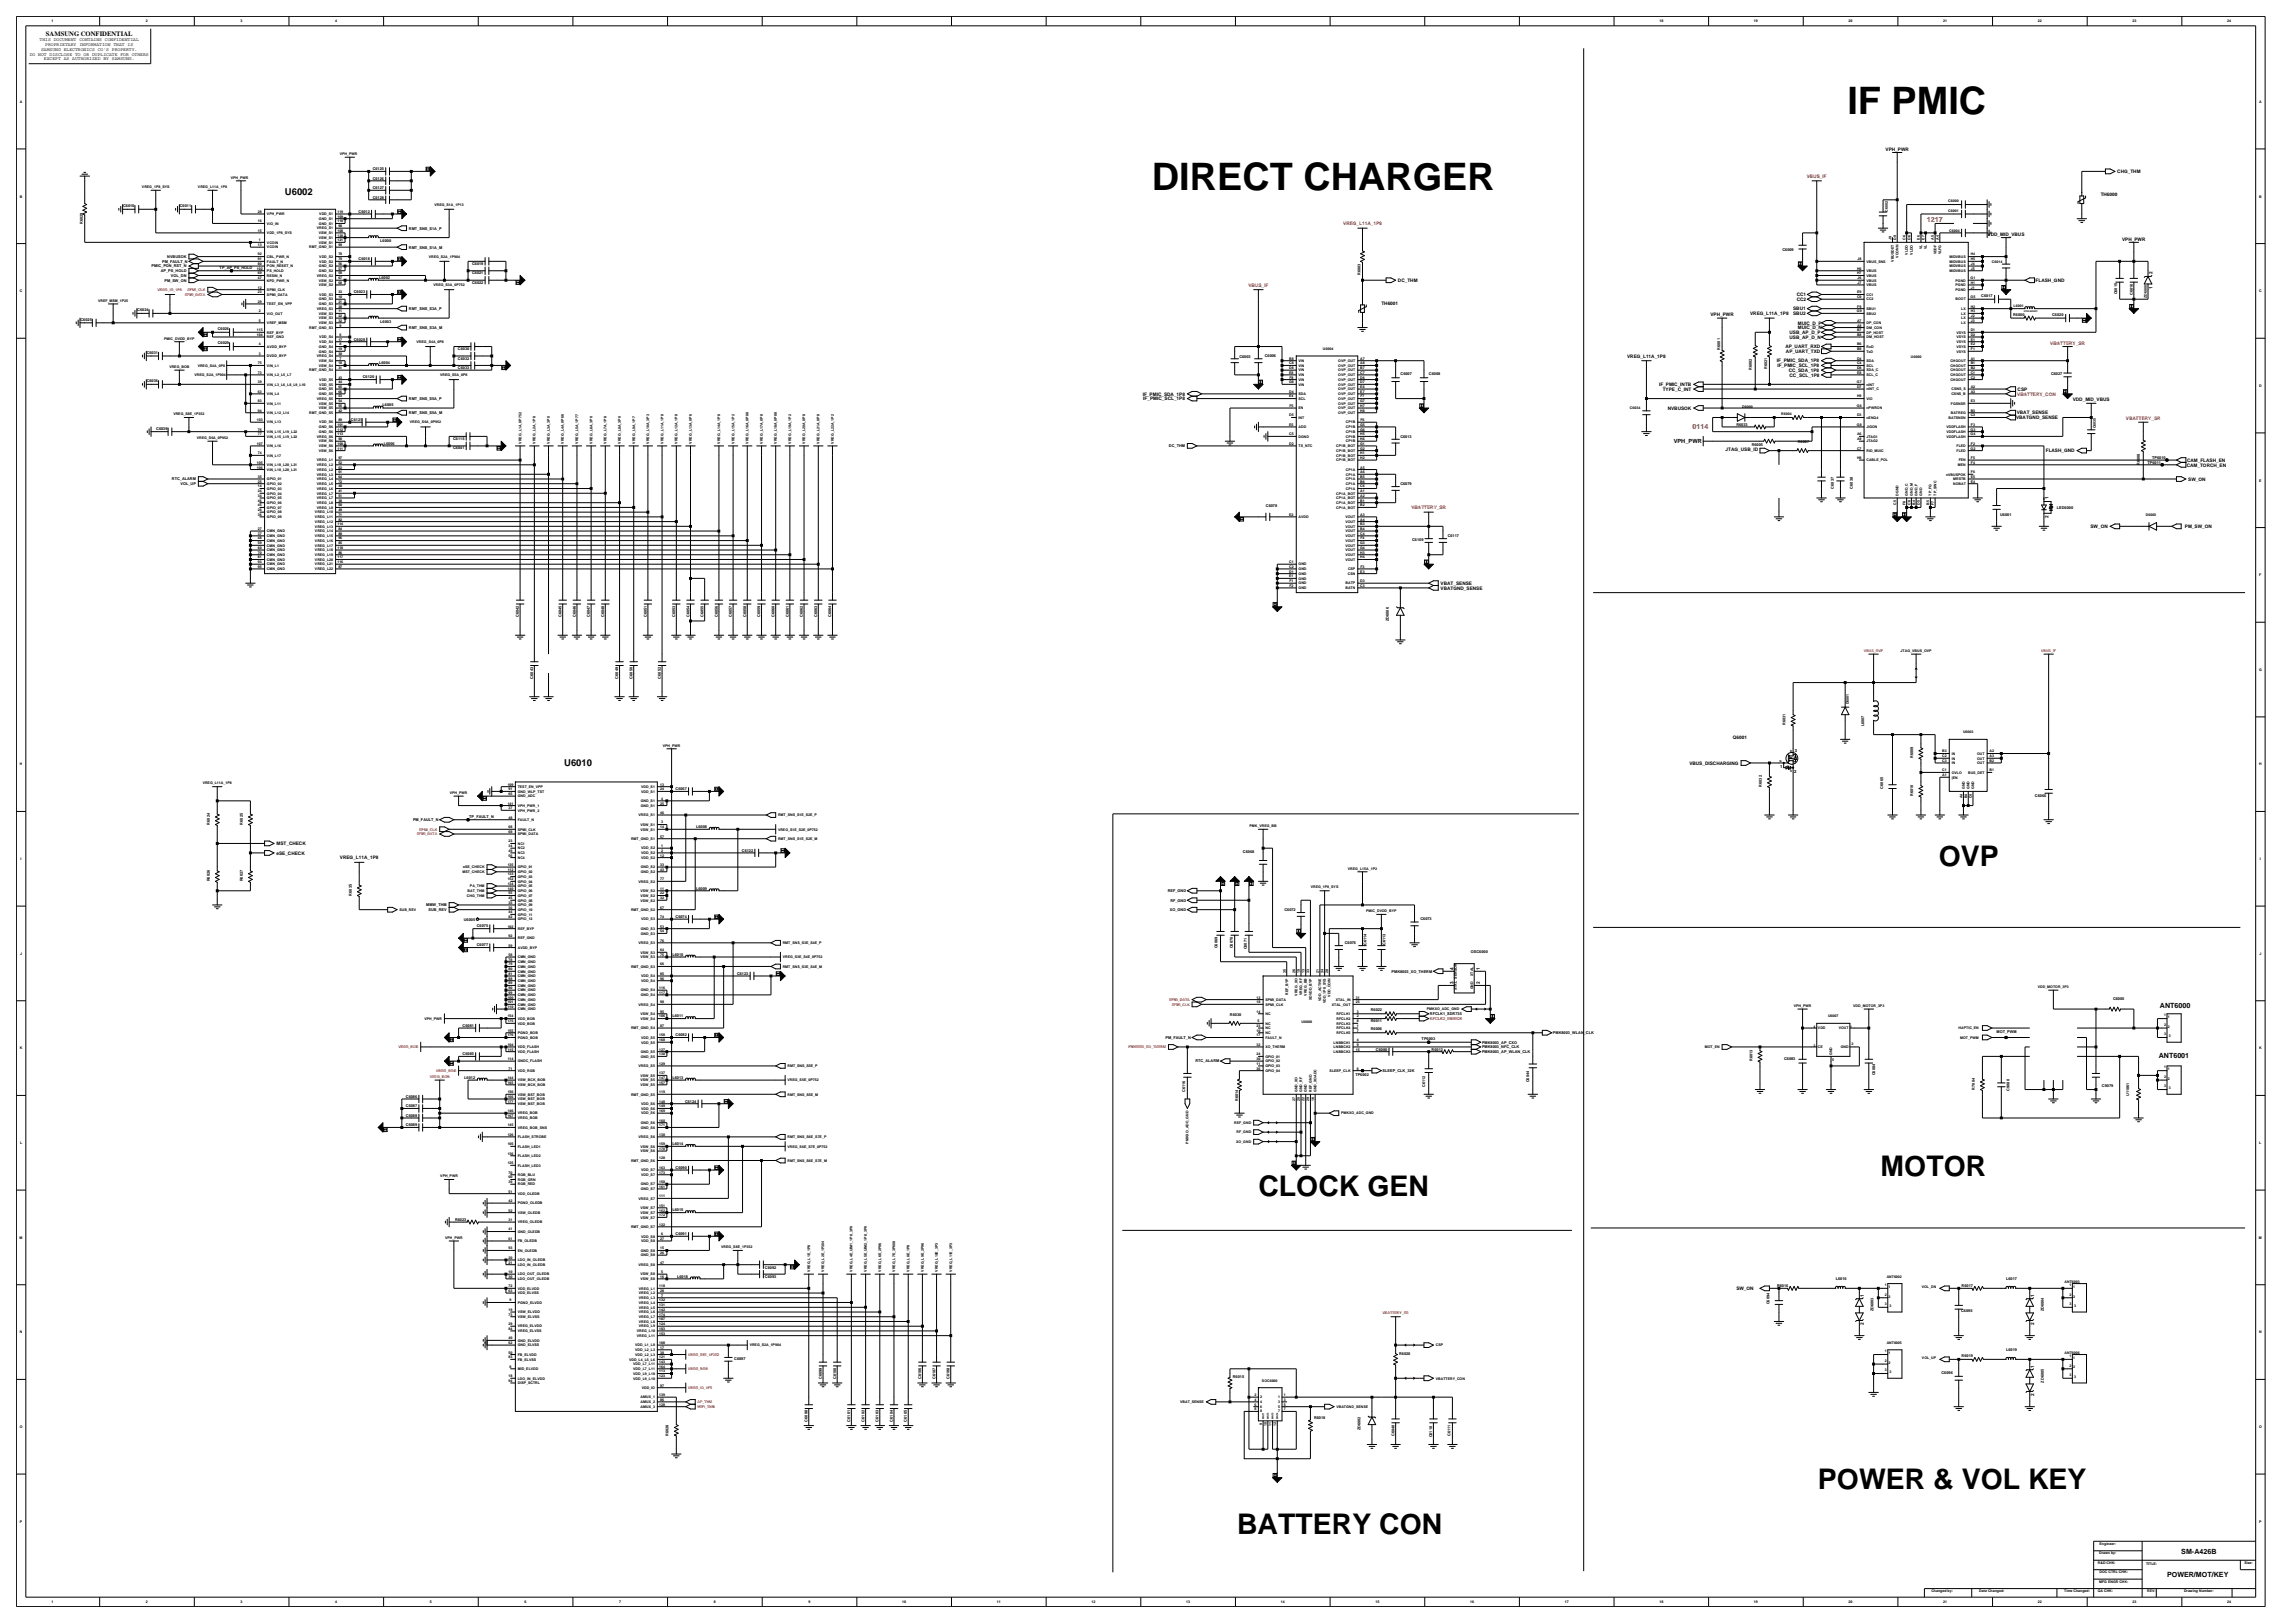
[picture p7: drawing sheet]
<svg xmlns="http://www.w3.org/2000/svg" width="420mm" height="297mm" viewBox="0 0 420 297" stroke-linecap="round" stroke-linejoin="round" font-family="sans-serif">
<defs><g id="words">
<g font-size="6.9">
<text x="338.1" y="20.9">IF PMIC</text>
<text x="210.8" y="34.7">DIRECT CHARGER</text>
</g>
<g font-size="5.2">
<text x="354.8" y="158.5">OVP</text>
<text x="344.2" y="215.2">MOTOR</text>
<text x="230.3" y="218.9">CLOCK GEN</text>
<text x="332.7" y="272.6">POWER &amp; VOL KEY</text>
<text x="226.4" y="280.8">BATTERY CON</text>
</g>
<g font-size="1.7">
<text x="52.2" y="35.7">U6002</text>
<text x="103.3" y="140.2">U6010</text>
</g>
<g font-size="1.3" fill="#f00">
<text x="352.6" y="40.7">1217</text>
<text x="309.8" y="78.6">0114</text>
</g>
<g font-size="1.3">
<text x="395.3" y="184.4">ANT6000</text>
<text x="395.1" y="193.5">ANT6001</text>
<text x="399.2" y="284.3">SM-A426B</text>
<text x="396.6" y="288.6">POWER/MOT/KEY</text>
</g>
<text font-size="1.2" x="8.4" y="6.5">SAMSUNG CONFIDENTIAL</text>
<text font-size="1" x="306.3" y="81.1">VPH_PWR</text>
<g font-size=".9">
<text x="5.4" y="10.2">DO NOT DISCLOSE TO OR DUPLICATE FOR OTHERS</text>
<text x="7.3" y="7.6">THIS DOCUMENT CONTAINS CONFIDENTIAL</text>
<text x="7.5" y="9.3">SAMSUNG ELECTRONICS CO'S PROPERTY.</text>
<text x="8" y="11">EXCEPT AS AUTHORIZED BY SAMSUNG.</text>
<text x="8.3" y="8.4">PROPRIETARY INFORMATION THAT IS</text>
<text x="345.1" y="27.6">VPH_PWR</text>
<text x="384.4" y="35.9">TH6000</text>
<text x="387.5" y="31.7">CHG_THM</text>
<text x="363.7" y="43.2">VDD_MID_VBUS</text>
<text x="388.4" y="44">VPH_PWR</text>
<text x="255.8" y="51.6">DC_THM</text>
<text x="372.5" y="51.6">FLASH_GND</text>
<text x="393.9" y="52.8" transform="rotate(-90 393.9 52.8)">1</text>
<text x="393.9" y="50.2" transform="rotate(-90 393.9 50.2)">2</text>
<text x="252.8" y="55.8">TH6001</text>
<text x="313" y="57.9">VPH_PWR</text>
<text x="320.3" y="57.7">VREG_L11A_1P8</text>
<text x="328.2" y="57.7">SBU2</text>
<text x="328.2" y="56.8">SBU1</text>
<text x="328.8" y="55.1">CC2</text>
<text x="328.8" y="54.2">CC1</text>
<text x="329" y="59.4">MUIC_D_P</text>
<text x="297.8" y="65.5">VREG_L11A_1P8</text>
<text x="326.7" y="63.7">AP_UART_RXD</text>
<text x="326.8" y="64.6">AP_UART_TXD</text>
<text x="327.5" y="61.1">USB_AP_D_P</text>
<text x="327.5" y="62">USB_AP_D_N</text>
<text x="329" y="60.2">MUIC_D_N</text>
<text x="303.6" y="70.6">IF_PMIC_INTB</text>
<text x="304.3" y="71.5">TYPE_C_INT</text>
<text x="325.2" y="66.3">IF_PMIC_SDA_1P8</text>
<text x="325.3" y="67.2">IF_PMIC_SCL_1P8</text>
<text x="327.3" y="68">CC_SDA_1P8</text>
<text x="327.5" y="68.9">CC_SCL_1P8</text>
<text x="369.2" y="71.5">CSP</text>
<text x="209.1" y="72.4">IF_PMIC_SDA_1P8</text>
<text x="209.2" y="73.2">IF_PMIC_SCL_1P8</text>
<text x="305.2" y="75">NVBUSOK</text>
<text x="369" y="76.7">VBATGND_SENSE</text>
<text x="369.1" y="75.8">VBAT_SENSE</text>
<text x="379.3" y="73.5">VDD_MID_VBUS</text>
<text x="315.8" y="82.5">JTAG_USB_ID</text>
<text x="374.4" y="82.8">FLASH_GND</text>
<text x="400.2" y="85.4">CAM_TORCH_EN</text>
<text x="400.2" y="84.5">CAM_FLASH_EN</text>
<text x="400.5" y="88">SW_ON</text>
<text x="374.9" y="94.8" transform="rotate(-90 374.9 94.8)">2</text>
<text x="374.9" y="91.4" transform="rotate(-90 374.9 91.4)">1</text>
<text x="382.6" y="96.6">SW_ON</text>
<text x="399.8" y="96.6">PM_SW_ON</text>
<text x="263.6" y="107.9">VBATGND_SENSE</text>
<text x="263.6" y="107">VBAT_SENSE</text>
<text x="317.1" y="135.3">Q6001</text>
<text x="309.2" y="139.9">VBUS_DISCHARGING</text>
<text x="50.6" y="154.7">MST_CHECK</text>
<text x="50.6" y="156.4">eSE_CHECK</text>
<text x="62.2" y="157.2">VREG_L11A_1P8</text>
<text x="266" y="177.6" transform="rotate(-90 266 177.6)">4</text>
<text x="270.8" y="177.6" transform="rotate(-90 270.8 177.6)">1</text>
<text x="266" y="180.1" transform="rotate(-90 266 180.1)">3</text>
<text x="270.8" y="180.1" transform="rotate(-90 270.8 180.1)">2</text>
<text x="317.8" y="236.1">SW_ON</text>
<text x="341.1" y="237.3" transform="rotate(-90 341.1 237.3)">1</text>
<text x="372.3" y="237.3" transform="rotate(-90 372.3 237.3)">1</text>
<text x="341.1" y="242.5" transform="rotate(-90 341.1 242.5)">2</text>
<text x="372.3" y="242.5" transform="rotate(-90 372.3 242.5)">2</text>
<text x="372.3" y="250.3" transform="rotate(-90 372.3 250.3)">1</text>
<text x="372.3" y="255.5" transform="rotate(-90 372.3 255.5)">2</text>
</g>
<g font-size=".9" fill="#f00">
<text x="330.7" y="32.5">VBUS_IF</text>
<text x="245.8" y="41.2">VREG_L11A_1P8</text>
<text x="228.5" y="52.5">VBUS_IF</text>
<text x="375.2" y="63.1">VBATTERY_SR</text>
<text x="369.2" y="72.4">VBATTERY_CON</text>
<text x="389.1" y="76.9">VBATTERY_SR</text>
<text x="258.3" y="93.2">VBATTERY_SR</text>
</g>
<g font-size=".8">
<text x="328.5" y="137.6">3</text>
<text x="325.8" y="140.5">1</text>
<text x="328.4" y="141.5">2</text>
</g>
<g font-size=".7">
<text x="9.4" y="4.1">1</text>
<text x="26.7" y="4.1">2</text>
<text x="44" y="4.1">3</text>
<text x="61.4" y="4.1">4</text>
<text x="303.7" y="4.1">18</text>
<text x="321" y="4.1">19</text>
<text x="338.3" y="4.1">20</text>
<text x="355.6" y="4.1">21</text>
<text x="372.9" y="4.1">22</text>
<text x="390.3" y="4.1">23</text>
<text x="407.6" y="4.1">24</text>
<text x="3.6" y="18.8">A</text>
<text x="413.4" y="18.8">A</text>
<text x="62.2" y="28.4">VPH_PWR</text>
<text x="26" y="34.4">VREG_1P8_SYS</text>
<text x="36.2" y="34.4">VREG_L11A_1P8</text>
<text x="42.3" y="32.7">VPH_PWR</text>
<text x="68.2" y="34.6">C6127</text>
<text x="68.2" y="32.9">C6126</text>
<text x="68.2" y="31.2">C6125</text>
<text x="3.6" y="36.1">B</text>
<text x="15.1" y="41" transform="rotate(-90 15.1 41)">R6029</text>
<text x="22.5" y="37.9">C6010</text>
<text x="32.9" y="37.9">C6011</text>
<text x="47.2" y="39">28</text>
<text x="47.2" y="40.7">16</text>
<text x="48.9" y="39.4">VPH_PWR</text>
<text x="48.9" y="41.1">VIO_IN</text>
<text x="58" y="42">VREG_S1</text>
<text x="58.4" y="41.1">GND_S1</text>
<text x="58.4" y="40.3">GND_S1</text>
<text x="58.4" y="39.4">VDD_S1</text>
<text x="61.7" y="39">119</text>
<text x="61.7" y="40.7">110</text>
<text x="61.7" y="39.8">109</text>
<text x="61.9" y="41.6">98</text>
<text x="65.6" y="38.9">C6012</text>
<text x="68.2" y="36.3">C6128</text>
<text x="79.5" y="37.7">VREG_S1A_1P13</text>
<text x="345.5" y="38.7" transform="rotate(-90 345.5 38.7)">C6002</text>
<text x="356.5" y="37">C6000</text>
<text x="356.5" y="38.7">C6001</text>
<text x="413.4" y="36.1">B</text>
<text x="30.6" y="47.2">NVBUSOK</text>
<text x="47.2" y="47.6">91</text>
<text x="47.2" y="46.7">92</text>
<text x="47.2" y="45">13</text>
<text x="47.2" y="42.4">15</text>
<text x="47.4" y="44.2">1</text>
<text x="48.9" y="47.2">CBL_PWR_N</text>
<text x="48.9" y="45.5">VCOIN</text>
<text x="48.9" y="42.8">VDD_1P8_SYS</text>
<text x="48.9" y="44.6">VCOIN</text>
<text x="56.6" y="45.5">RMT_GND_S1</text>
<text x="58.3" y="43.7">VSW_S1</text>
<text x="58.3" y="44.6">VSW_S1</text>
<text x="58.3" y="42.8">VSW_S1</text>
<text x="58.4" y="47.2">VDD_S2</text>
<text x="61.7" y="43.3">120</text>
<text x="61.7" y="44.2">121</text>
<text x="61.7" y="42.4">108</text>
<text x="61.9" y="45">99</text>
<text x="61.9" y="46.7">78</text>
<text x="61.9" y="47.6">79</text>
<text x="65.6" y="47.6">C6018</text>
<text x="69.6" y="44.3">L6000</text>
<text x="74.8" y="42">RMT_SNS_S1A_P</text>
<text x="74.8" y="45.5">RMT_SNS_S1A_M</text>
<text x="78.5" y="47.2">VREG_S2A_1P904</text>
<text x="326.2" y="45.9">C6009</text>
<text x="339.9" y="47.6">J8</text>
<text x="346.1" y="43.8" transform="rotate(-90 346.1 43.8)">J9</text>
<text x="346.6" y="47.9" transform="rotate(-90 346.6 47.9)">VBUSDET</text>
<text x="347" y="43.9" transform="rotate(-90 347 43.9)">D9</text>
<text x="347.4" y="47.1" transform="rotate(-90 347.4 47.1)">VCONN</text>
<text x="348.7" y="43.9" transform="rotate(-90 348.7 43.9)">C6</text>
<text x="349.2" y="46.6" transform="rotate(-90 349.2 46.6)">VLDO</text>
<text x="349.6" y="43.9" transform="rotate(-90 349.6 43.9)">D6</text>
<text x="350" y="46.6" transform="rotate(-90 350 46.6)">VLDO</text>
<text x="351.3" y="43.9" transform="rotate(-90 351.3 43.9)">E6</text>
<text x="351.8" y="45.6" transform="rotate(-90 351.8 45.6)">VL</text>
<text x="352.2" y="43.9" transform="rotate(-90 352.2 43.9)">E7</text>
<text x="352.6" y="45.6" transform="rotate(-90 352.6 45.6)">VL</text>
<text x="353.9" y="43.9" transform="rotate(-90 353.9 43.9)">A5</text>
<text x="354.4" y="46.6" transform="rotate(-90 354.4 46.6)">VDDF</text>
<text x="354.8" y="43.9" transform="rotate(-90 354.8 43.9)">A4</text>
<text x="355.2" y="46.5" transform="rotate(-90 355.2 46.5)">VLFG</text>
<text x="356.7" y="42.4">C6004</text>
<text x="356.8" y="47.2">MIDVBUS</text>
<text x="360.7" y="46.7">H4</text>
<text x="360.7" y="47.6">H5</text>
<text x="3.6" y="53.5">C</text>
<text x="27.7" y="48.9">PMIC_PON_RST_N</text>
<text x="29.4" y="49.8">AP_PS_HOLD</text>
<text x="29.7" y="48.1">PM_FAULT_N</text>
<text x="30.1" y="51.5">PM_SW_ON</text>
<text x="31.3" y="50.7">VOL_DN</text>
<text x="40.2" y="49.1">TP_AP_PS_HOLD</text>
<text x="47" y="49.3">102</text>
<text x="47.2" y="48.5">80</text>
<text x="47.2" y="50.2">69</text>
<text x="47.2" y="51.1">47</text>
<text x="47.2" y="53.7">23</text>
<text x="47.2" y="52.8">12</text>
<text x="48.9" y="48.1">FAULT_N</text>
<text x="48.9" y="48.9">PON_RESET_N</text>
<text x="48.9" y="50.6">RESIN_N</text>
<text x="48.9" y="51.5">KPD_PWR_N</text>
<text x="48.9" y="53.2">SPMI_CLK</text>
<text x="48.9" y="49.8">PS_HOLD</text>
<text x="58" y="50.6">VREG_S2</text>
<text x="58.3" y="51.5">VSW_S2</text>
<text x="58.3" y="52.4">VSW_S2</text>
<text x="58.4" y="48.9">GND_S2</text>
<text x="58.4" y="49.8">GND_S2</text>
<text x="58.4" y="48.1">VDD_S2</text>
<text x="61.9" y="51.1">67</text>
<text x="61.9" y="52">68</text>
<text x="61.9" y="48.5">56</text>
<text x="61.9" y="49.3">57</text>
<text x="61.9" y="50.2">58</text>
<text x="61.9" y="53.7">33</text>
<text x="64.8" y="53.7">C6023</text>
<text x="69.4" y="51.1">L6002</text>
<text x="79.3" y="52.4">VREG_S3A_0P752</text>
<text x="86.4" y="51.9">C6022</text>
<text x="86.4" y="48.5">C6019</text>
<text x="86.4" y="50.2">C6021</text>
<text x="249" y="50.3" transform="rotate(-90 249 50.3)">R6003</text>
<text x="339.9" y="49.3">H6</text>
<text x="339.9" y="50.2">H7</text>
<text x="339.9" y="53.7">E9</text>
<text x="339.9" y="51.1">J6</text>
<text x="339.9" y="52">J7</text>
<text x="341.6" y="51.5">VBUS</text>
<text x="341.6" y="52.4">VBUS</text>
<text x="341.6" y="48.1">VBUS_SNS</text>
<text x="341.6" y="49.8">VBUS</text>
<text x="341.6" y="50.6">VBUS</text>
<text x="356.8" y="48.9">MIDVBUS</text>
<text x="356.8" y="49.8">MIDVBUS</text>
<text x="356.8" y="48.1">MIDVBUS</text>
<text x="357.9" y="53.2">PGND</text>
<text x="357.9" y="52.4">PGND</text>
<text x="357.9" y="51.5">PGND</text>
<text x="360.6" y="51.1">G1</text>
<text x="360.7" y="52">H1</text>
<text x="360.7" y="48.5">J4</text>
<text x="360.7" y="49.3">J5</text>
<text x="360.7" y="52.8">J1</text>
<text x="364.5" y="48.1">C6014</text>
<text x="387.5" y="53.9" transform="rotate(-90 387.5 53.9)">C6015</text>
<text x="413.4" y="53.5">C</text>
<text x="14.7" y="58.7">C6025</text>
<text x="18" y="55.2">VREF_MSM_1P25</text>
<text x="25.1" y="57">C6024</text>
<text x="47.2" y="55.4">29</text>
<text x="47.4" y="58.9">5</text>
<text x="47.4" y="57.1">2</text>
<text x="48.9" y="59.3">VREF_MSM</text>
<text x="48.9" y="54.1">SPMI_DATA</text>
<text x="48.9" y="55.8">TEST_EN_VPP</text>
<text x="48.9" y="57.6">VIO_OUT</text>
<text x="58" y="56.7">VREG_S3</text>
<text x="58.3" y="59.3">VSW_S3</text>
<text x="58.3" y="58.4">VSW_S3</text>
<text x="58.3" y="57.6">VSW_S3</text>
<text x="58.4" y="55.8">GND_S3</text>
<text x="58.4" y="55">GND_S3</text>
<text x="58.4" y="54.1">VDD_S3</text>
<text x="61.9" y="58.9">32</text>
<text x="61.9" y="56.3">20</text>
<text x="61.9" y="55.4">21</text>
<text x="61.9" y="58">22</text>
<text x="61.9" y="57.1">11</text>
<text x="61.9" y="54.5">10</text>
<text x="62.1" y="59.7">9</text>
<text x="69.6" y="59.1">L6003</text>
<text x="74.8" y="56.7">RMT_SNS_S3A_P</text>
<text x="339.8" y="57.1">G9</text>
<text x="339.9" y="54.5">C9</text>
<text x="339.9" y="58.9">A7</text>
<text x="339.9" y="59.7">A8</text>
<text x="339.9" y="56.3">F9</text>
<text x="341.6" y="57.6">SBU2</text>
<text x="341.6" y="56.7">SBU1</text>
<text x="341.6" y="54.1">CC1</text>
<text x="341.6" y="55">CC2</text>
<text x="341.6" y="59.3">DP_CON</text>
<text x="357.9" y="55">BOOT</text>
<text x="358.9" y="59.3">LX</text>
<text x="358.9" y="58.4">LX</text>
<text x="358.9" y="56.7">LX</text>
<text x="358.9" y="57.6">LX</text>
<text x="360.6" y="54.5">G5</text>
<text x="360.7" y="56.3">H2</text>
<text x="360.7" y="57.1">H3</text>
<text x="360.7" y="58.9">J3</text>
<text x="360.7" y="58">J2</text>
<text x="362.6" y="54.3">C6017</text>
<text x="368.4" y="57.8">R6000</text>
<text x="368.5" y="56.3">L6001</text>
<text x="375.6" y="57.8">C6020</text>
<text x="390.3" y="54" transform="rotate(-90 390.3 54)">C6016</text>
<text x="392.9" y="54.5" transform="rotate(-90 392.9 54.5)">ZD6000</text>
<text x="26.8" y="64.8">C6031</text>
<text x="30.1" y="62.1">PMIC_DVDD_BYP</text>
<text x="39.8" y="60.4">C6026</text>
<text x="39.8" y="63">C6029</text>
<text x="47" y="60.6">115</text>
<text x="47" y="61.5">104</text>
<text x="47.4" y="63.2">4</text>
<text x="47.4" y="64.9">3</text>
<text x="48.9" y="63.6">AVDD_BYP</text>
<text x="48.9" y="65.4">DVDD_BYP</text>
<text x="48.9" y="61">REF_BYP</text>
<text x="48.9" y="61.9">REF_GND</text>
<text x="56.6" y="60.2">RMT_GND_S3</text>
<text x="58" y="65.4">VREG_S4</text>
<text x="58.4" y="63.6">GND_S4</text>
<text x="58.4" y="64.5">GND_S4</text>
<text x="58.4" y="61.9">VDD_S4</text>
<text x="58.4" y="62.8">VDD_S4</text>
<text x="61.9" y="64.9">30</text>
<text x="61.9" y="62.3">17</text>
<text x="61.9" y="64.1">19</text>
<text x="62.1" y="63.2">8</text>
<text x="62.1" y="65.8">7</text>
<text x="62.1" y="61.5">6</text>
<text x="64.8" y="62.3">C6028</text>
<text x="74.8" y="60.2">RMT_SNS_S3A_M</text>
<text x="76.2" y="62.8">VREG_S4A_0P8</text>
<text x="83.8" y="64">C6030</text>
<text x="83.8" y="65.8">C6032</text>
<text x="226.8" y="65.6">C6003</text>
<text x="231.5" y="65.4">C6006</text>
<text x="235.9" y="65.8">B8</text>
<text x="242.1" y="64.1">U6004</text>
<text x="248.9" y="65.8">A7</text>
<text x="314.8" y="64" transform="rotate(-90 314.8 64)">R6001</text>
<text x="339.9" y="65.8">D4</text>
<text x="339.9" y="63.2">B6</text>
<text x="339.9" y="60.6">B7</text>
<text x="339.9" y="61.5">B8</text>
<text x="339.9" y="64.1">B9</text>
<text x="341.6" y="63.6">RxD</text>
<text x="341.6" y="61">DP_HOST</text>
<text x="341.6" y="61.9">DM_HOST</text>
<text x="341.6" y="64.5">TxD</text>
<text x="341.6" y="60.2">DM_CON</text>
<text x="349.7" y="65.6">U6000</text>
<text x="358" y="64.5">VSYS</text>
<text x="358" y="62.8">VSYS</text>
<text x="358" y="63.6">VSYS</text>
<text x="358" y="61">VSYS</text>
<text x="358" y="61.9">VSYS</text>
<text x="360.7" y="60.6">D1</text>
<text x="360.7" y="61.5">D2</text>
<text x="360.7" y="65.8">A1</text>
<text x="360.7" y="62.3">E1</text>
<text x="360.7" y="63.2">E2</text>
<text x="360.7" y="64.1">F1</text>
<text x="26.8" y="70">C6036</text>
<text x="31" y="67.3">VREG_BOB</text>
<text x="35.6" y="68.8">VREG_S2A_1P904</text>
<text x="36.2" y="67.1">VREG_S4A_0P8</text>
<text x="47.2" y="66.7">75</text>
<text x="47.2" y="68.4">73</text>
<text x="47.2" y="71.9">63</text>
<text x="47.2" y="70.1">39</text>
<text x="48.9" y="67.1">VIN_L1</text>
<text x="48.9" y="68.8">VIN_L2_L5_L7</text>
<text x="48.9" y="70.6">VIN_L3_L6_L8_L9_L10</text>
<text x="56.6" y="68">RMT_GND_S4</text>
<text x="58.3" y="66.2">VSW_S4</text>
<text x="58.3" y="67.1">VSW_S4</text>
<text x="58.4" y="71.4">GND_S5</text>
<text x="58.4" y="69.7">VDD_S5</text>
<text x="58.4" y="70.6">VDD_S5</text>
<text x="61.9" y="71">65</text>
<text x="61.9" y="71.9">66</text>
<text x="61.9" y="69.3">43</text>
<text x="61.9" y="70.1">44</text>
<text x="61.9" y="67.5">31</text>
<text x="61.9" y="66.7">18</text>
<text x="66.4" y="69.3">C6120</text>
<text x="69.4" y="66.7">L6004</text>
<text x="80.6" y="68.8">VREG_S5A_0P8</text>
<text x="83.8" y="67.5">C6033</text>
<text x="235.9" y="70.1">G8</text>
<text x="235.9" y="67.5">D8</text>
<text x="235.9" y="66.7">C8</text>
<text x="235.9" y="71.9">D4</text>
<text x="235.9" y="68.4">E8</text>
<text x="236" y="69.3">F8</text>
<text x="237.6" y="70.6">VIN</text>
<text x="237.6" y="69.7">VIN</text>
<text x="237.6" y="68.8">VIN</text>
<text x="237.6" y="68">VIN</text>
<text x="237.6" y="67.1">VIN</text>
<text x="237.6" y="66.2">VIN</text>
<text x="244.9" y="71.4">OVP_OUT</text>
<text x="244.9" y="69.7">OVP_OUT</text>
<text x="244.9" y="70.6">OVP_OUT</text>
<text x="244.9" y="68.8">OVP_OUT</text>
<text x="244.9" y="67.1">OVP_OUT</text>
<text x="244.9" y="68">OVP_OUT</text>
<text x="244.9" y="66.2">OVP_OUT</text>
<text x="248.9" y="69.3">D6</text>
<text x="248.9" y="70.1">D7</text>
<text x="248.9" y="68.4">C7</text>
<text x="248.9" y="66.7">A8</text>
<text x="248.9" y="67.5">B7</text>
<text x="248.9" y="71">E6</text>
<text x="248.9" y="71.9">E7</text>
<text x="256.3" y="68.7">C6007</text>
<text x="261.5" y="68.7">C6008</text>
<text x="320.6" y="67.7" transform="rotate(-90 320.6 67.7)">R6002</text>
<text x="323.4" y="67.5" transform="rotate(-90 323.4 67.5)">R6021</text>
<text x="339.8" y="70.1">G7</text>
<text x="339.9" y="67.5">D8</text>
<text x="339.9" y="71">D7</text>
<text x="339.9" y="66.7">C4</text>
<text x="339.9" y="68.4">E8</text>
<text x="341.6" y="70.6">nINT</text>
<text x="341.6" y="68.8">SCL_C</text>
<text x="341.6" y="68">SDA_C</text>
<text x="341.6" y="66.2">SDA</text>
<text x="341.6" y="71.4">nINT_C</text>
<text x="341.6" y="67.1">SCL</text>
<text x="356.9" y="68.8">CHGOUT</text>
<text x="356.9" y="69.7">CHGOUT</text>
<text x="356.9" y="68">CHGOUT</text>
<text x="356.9" y="67.1">CHGOUT</text>
<text x="356.9" y="66.2">CHGOUT</text>
<text x="357.2" y="71.4">CSNS_S</text>
<text x="360.7" y="68.4">C1</text>
<text x="360.7" y="69.3">C2</text>
<text x="360.7" y="67.5">B2</text>
<text x="360.7" y="71.9">A3</text>
<text x="360.7" y="66.7">B1</text>
<text x="360.7" y="71">A2</text>
<text x="375.4" y="68.7">C6027</text>
<text x="413.4" y="70.8">D</text>
<text x="31.7" y="76">VREG_S8E_1P352</text>
<text x="47" y="77.1">103</text>
<text x="47.2" y="75.3">94</text>
<text x="47.2" y="73.6">83</text>
<text x="48.9" y="75.8">VIN_L12_L14</text>
<text x="48.9" y="74">VIN_L11</text>
<text x="48.9" y="72.3">VIN_L4</text>
<text x="48.9" y="77.5">VIN_L13</text>
<text x="56.6" y="75.8">RMT_GND_S5</text>
<text x="58" y="73.2">VREG_S5</text>
<text x="58.3" y="74">VSW_S5</text>
<text x="58.3" y="74.9">VSW_S5</text>
<text x="58.4" y="72.3">GND_S5</text>
<text x="58.4" y="77.5">VDD_S6</text>
<text x="61.7" y="77.9">101</text>
<text x="61.9" y="77.1">89</text>
<text x="61.9" y="72.7">53</text>
<text x="61.9" y="73.6">54</text>
<text x="61.9" y="74.5">55</text>
<text x="61.9" y="75.3">42</text>
<text x="64.2" y="77">C6121</text>
<text x="70" y="74.2">L6005</text>
<text x="74.8" y="73.2">RMT_SNS_S5A_P</text>
<text x="74.8" y="75.8">RMT_SNS_S5A_M</text>
<text x="75" y="77.5">VREG_S6A_0P952</text>
<text x="235.9" y="76.2">D5</text>
<text x="235.9" y="72.7">E4</text>
<text x="235.9" y="77.9">E5</text>
<text x="236" y="74.5">F5</text>
<text x="237.6" y="74.9">EN</text>
<text x="237.6" y="73.2">SCL</text>
<text x="237.6" y="72.3">SDA</text>
<text x="237.6" y="76.6">INT</text>
<text x="244.9" y="75.8">OVP_OUT</text>
<text x="244.9" y="74.9">OVP_OUT</text>
<text x="244.9" y="74">OVP_OUT</text>
<text x="244.9" y="73.2">OVP_OUT</text>
<text x="244.9" y="72.3">OVP_OUT</text>
<text x="246.3" y="77.5">CP1B</text>
<text x="248.9" y="77.9">G5</text>
<text x="248.9" y="73.6">G7</text>
<text x="248.9" y="75.3">H8</text>
<text x="248.9" y="74.5">H7</text>
<text x="249" y="77.1">F6</text>
<text x="249" y="72.7">F7</text>
<text x="298.3" y="74.9">C6034</text>
<text x="317.8" y="77.9">R6033</text>
<text x="318.8" y="74.7">D6000</text>
<text x="326" y="76">R6004</text>
<text x="339.8" y="74.5">G6</text>
<text x="339.8" y="77.9">G8</text>
<text x="339.9" y="72.7">H9</text>
<text x="339.9" y="76.2">D3</text>
<text x="341.6" y="73.2">VIO</text>
<text x="341.6" y="74.9">nPWRON</text>
<text x="341.6" y="76.6">nENQ4</text>
<text x="356.6" y="76.6">BATSNSN</text>
<text x="357" y="75.8">BATREG</text>
<text x="357" y="74">FGSNSR</text>
<text x="357.1" y="72.3">CSNS_B</text>
<text x="360.7" y="76.2">C3</text>
<text x="360.7" y="75.3">B3</text>
<text x="360.7" y="73.6">E3</text>
<text x="360.7" y="77.9">F3</text>
<text x="28.6" y="78.6">C6039</text>
<text x="36" y="80.3">VREG_S6A_0P952</text>
<text x="47" y="81.4">107</text>
<text x="47.2" y="83.1">74</text>
<text x="47.2" y="78.8">76</text>
<text x="47.2" y="79.7">77</text>
<text x="48.9" y="83.6">VIN_L17</text>
<text x="48.9" y="79.2">VIN_L15_L19_L22</text>
<text x="48.9" y="80.1">VIN_L15_L19_L22</text>
<text x="48.9" y="81.8">VIN_L16</text>
<text x="58" y="80.1">VREG_S6</text>
<text x="58.3" y="81">VSW_S6</text>
<text x="58.3" y="82.7">VSW_S6</text>
<text x="58.3" y="81.8">VSW_S6</text>
<text x="58.4" y="79.2">GND_S6</text>
<text x="58.4" y="78.4">GND_S6</text>
<text x="61.7" y="82.3">111</text>
<text x="61.7" y="78.8">112</text>
<text x="61.7" y="79.7">113</text>
<text x="61.7" y="81.4">100</text>
<text x="61.9" y="84">97</text>
<text x="61.9" y="80.5">90</text>
<text x="70.2" y="81.4">L6006</text>
<text x="82.9" y="80.5">C6115</text>
<text x="82.9" y="82.2">C6041</text>
<text x="95.4" y="81.2" transform="rotate(-90 95.4 81.2)">VREG_L1A_0P752</text>
<text x="98" y="81.2" transform="rotate(-90 98 81.2)">VREG_L2A_1P8</text>
<text x="100.6" y="81.2" transform="rotate(-90 100.6 81.2)">VREG_L3A_3P0</text>
<text x="103.2" y="81.2" transform="rotate(-90 103.2 81.2)">VREG_L4A_0P66</text>
<text x="105.8" y="81.2" transform="rotate(-90 105.8 81.2)">VREG_L5A_1P77</text>
<text x="108.4" y="81.2" transform="rotate(-90 108.4 81.2)">VREG_L6A_3P0</text>
<text x="111" y="81.2" transform="rotate(-90 111 81.2)">VREG_L7A_1P8</text>
<text x="113.6" y="81.2" transform="rotate(-90 113.6 81.2)">VREG_L8A_3P0</text>
<text x="116.2" y="81.2" transform="rotate(-90 116.2 81.2)">VREG_L9A_1P7</text>
<text x="118.8" y="81.2" transform="rotate(-90 118.8 81.2)">VREG_L10A_3P3</text>
<text x="121.4" y="81.2" transform="rotate(-90 121.4 81.2)">VREG_L11A_1P8</text>
<text x="124" y="81.2" transform="rotate(-90 124 81.2)">VREG_L12A_1P8</text>
<text x="126.6" y="81.2" transform="rotate(-90 126.6 81.2)">VREG_L13A_0P6</text>
<text x="131.8" y="81.2" transform="rotate(-90 131.8 81.2)">VREG_L14A_1P8</text>
<text x="134.4" y="81.2" transform="rotate(-90 134.4 81.2)">VREG_L15A_1P2</text>
<text x="137" y="81.2" transform="rotate(-90 137 81.2)">VREG_L16A_0P88</text>
<text x="139.6" y="81.2" transform="rotate(-90 139.6 81.2)">VREG_L17A_0P8</text>
<text x="142.2" y="81.2" transform="rotate(-90 142.2 81.2)">VREG_L18A_0P88</text>
<text x="144.8" y="81.2" transform="rotate(-90 144.8 81.2)">VREG_L19A_1P2</text>
<text x="147.4" y="81.2" transform="rotate(-90 147.4 81.2)">VREG_L20A_0P8</text>
<text x="150" y="81.2" transform="rotate(-90 150 81.2)">VREG_L21A_0P8</text>
<text x="152.6" y="81.2" transform="rotate(-90 152.6 81.2)">VREG_L22A_1P2</text>
<text x="213.9" y="81.9">DC_THM</text>
<text x="235.9" y="81.4">D2</text>
<text x="235.9" y="79.7">C5</text>
<text x="237.6" y="78.4">ADD</text>
<text x="237.6" y="81.8">TS_NTC</text>
<text x="237.6" y="80.1">DGND</text>
<text x="244.6" y="83.6">CP1B_BOT</text>
<text x="244.6" y="81.8">CP1B_BOT</text>
<text x="244.6" y="82.7">CP1B_BOT</text>
<text x="246.3" y="80.1">CP1B</text>
<text x="246.3" y="81">CP1B</text>
<text x="246.3" y="78.4">CP1B</text>
<text x="246.3" y="79.2">CP1B</text>
<text x="248.9" y="81.4">G1</text>
<text x="248.9" y="82.3">G2</text>
<text x="248.9" y="78.8">G6</text>
<text x="248.9" y="83.1">H1</text>
<text x="248.9" y="84">H2</text>
<text x="248.9" y="79.7">H5</text>
<text x="248.9" y="80.5">H6</text>
<text x="256.3" y="80.1">C6013</text>
<text x="320.6" y="81.6">R6005</text>
<text x="329" y="81.1">R6007</text>
<text x="339.9" y="84">H8</text>
<text x="339.9" y="82.3">C7</text>
<text x="339.9" y="79.7">A6</text>
<text x="339.9" y="80.5">A9</text>
<text x="341.6" y="78.4">JIGON</text>
<text x="341.6" y="82.7">RID_MUIC</text>
<text x="341.6" y="80.1">JTAG1</text>
<text x="341.6" y="81">JTAG2</text>
<text x="356.2" y="79.2">VDDFLASH</text>
<text x="356.2" y="80.1">VDDFLASH</text>
<text x="356.2" y="78.4">VDDFLASH</text>
<text x="358.1" y="82.7">FLED</text>
<text x="358.1" y="81.8">FLED</text>
<text x="360.6" y="82.3">G2</text>
<text x="360.6" y="78.8">G3</text>
<text x="360.6" y="79.7">G4</text>
<text x="360.7" y="81.4">F2</text>
<text x="360.7" y="84">F5</text>
<text x="383.6" y="78.4" transform="rotate(-90 383.6 78.4)">C6035</text>
<text x="31.5" y="87.9">RTC_ALARM</text>
<text x="33" y="88.8">VOL_UP</text>
<text x="47" y="84.8">105</text>
<text x="47" y="85.7">106</text>
<text x="47.2" y="87.5">35</text>
<text x="47.2" y="88.3">25</text>
<text x="47.2" y="89.2">14</text>
<text x="48.9" y="87.9">GPIO_01</text>
<text x="48.9" y="88.7">GPIO_02</text>
<text x="48.9" y="89.6">GPIO_03</text>
<text x="48.9" y="85.3">VIN_L18_L20_L21</text>
<text x="48.9" y="86.2">VIN_L18_L20_L21</text>
<text x="58" y="84.4">VREG_L1</text>
<text x="58" y="88.7">VREG_L5</text>
<text x="58" y="87">VREG_L3</text>
<text x="58" y="86.2">VREG_L2</text>
<text x="58" y="87.9">VREG_L4</text>
<text x="58" y="85.3">VREG_L2</text>
<text x="58" y="89.6">VREG_L6</text>
<text x="61.9" y="88.3">72</text>
<text x="61.9" y="86.6">61</text>
<text x="61.9" y="85.7">62</text>
<text x="61.9" y="87.5">64</text>
<text x="61.9" y="84.8">52</text>
<text x="61.9" y="89.2">40</text>
<text x="244.6" y="84.4">CP1B_BOT</text>
<text x="246.3" y="89.6">CP1A</text>
<text x="246.3" y="87.9">CP1A</text>
<text x="246.3" y="88.7">CP1A</text>
<text x="246.3" y="86.2">CP1A</text>
<text x="246.3" y="87">CP1A</text>
<text x="248.9" y="89.2">C6</text>
<text x="248.9" y="87.5">B5</text>
<text x="248.9" y="88.3">B6</text>
<text x="248.9" y="85.7">A5</text>
<text x="248.9" y="86.6">A6</text>
<text x="256.3" y="88.7">C6079</text>
<text x="335.6" y="89.4" transform="rotate(-90 335.6 89.4)">C6037</text>
<text x="339" y="89.4" transform="rotate(-90 339 89.4)">C6038</text>
<text x="341.6" y="84.4">CABLE_POL</text>
<text x="356.1" y="87">nVBUSPOK</text>
<text x="357.4" y="88.7">NOBAT</text>
<text x="357.4" y="87.9">MRSTB</text>
<text x="358.3" y="85.3">MEN</text>
<text x="358.5" y="84.4">FEN</text>
<text x="360.7" y="88.3">E4</text>
<text x="360.7" y="87.5">E5</text>
<text x="360.7" y="86.6">F6</text>
<text x="360.7" y="84.8">F4</text>
<text x="391.6" y="85.1" transform="rotate(-90 391.6 85.1)">R6008</text>
<text x="393" y="84.9">TP6011</text>
<text x="393.9" y="84">TP6010</text>
<text x="413.4" y="88.1">E</text>
<text x="47.2" y="92.6">45</text>
<text x="47.2" y="91.8">46</text>
<text x="47.2" y="90.9">34</text>
<text x="47.2" y="94.4">36</text>
<text x="47.2" y="90.1">24</text>
<text x="47.2" y="93.5">26</text>
<text x="48.9" y="93.1">GPIO_07</text>
<text x="48.9" y="92.2">GPIO_06</text>
<text x="48.9" y="91.4">GPIO_05</text>
<text x="48.9" y="94.8">GPIO_09</text>
<text x="48.9" y="90.5">GPIO_04</text>
<text x="48.9" y="93.9">GPIO_08</text>
<text x="57.6" y="95.7">VREG_L12</text>
<text x="57.6" y="94.8">VREG_L11</text>
<text x="57.6" y="93.9">VREG_L10</text>
<text x="58" y="93.1">VREG_L9</text>
<text x="58" y="91.4">VREG_L7</text>
<text x="58" y="92.2">VREG_L8</text>
<text x="58" y="90.5">VREG_L7</text>
<text x="61.9" y="95.3">82</text>
<text x="61.9" y="94.4">71</text>
<text x="61.9" y="93.5">49</text>
<text x="61.9" y="92.6">50</text>
<text x="61.9" y="90.9">51</text>
<text x="61.9" y="91.8">38</text>
<text x="61.9" y="90.1">41</text>
<text x="231.7" y="92.9">C6078</text>
<text x="235.9" y="94.4">E2</text>
<text x="237.6" y="94.8">AVDD</text>
<text x="244.6" y="92.2">CP1A_BOT</text>
<text x="244.6" y="93.1">CP1A_BOT</text>
<text x="244.6" y="90.5">CP1A_BOT</text>
<text x="244.6" y="91.4">CP1A_BOT</text>
<text x="246.2" y="94.8">VOUT</text>
<text x="246.2" y="95.7">VOUT</text>
<text x="248.9" y="91.8">B1</text>
<text x="248.9" y="92.6">B2</text>
<text x="248.9" y="90.1">A1</text>
<text x="248.9" y="90.9">A2</text>
<text x="248.9" y="94.4">A3</text>
<text x="248.9" y="95.3">A4</text>
<text x="347" y="92.4" transform="rotate(-90 347 92.4)">C5</text>
<text x="347.4" y="90.7" transform="rotate(-90 347.4 90.7)">DGND</text>
<text x="348.7" y="92.4" transform="rotate(-90 348.7 92.4)">F8</text>
<text x="349.2" y="90.7" transform="rotate(-90 349.2 90.7)">GND_C</text>
<text x="349.6" y="92.4" transform="rotate(-90 349.6 92.4)">C8</text>
<text x="350" y="90.7" transform="rotate(-90 350 90.7)">GND_M</text>
<text x="350.5" y="92.4" transform="rotate(-90 350.5 92.4)">B4</text>
<text x="350.9" y="90.7" transform="rotate(-90 350.9 90.7)">GND_F</text>
<text x="351.3" y="92.4" transform="rotate(-90 351.3 92.4)">D5</text>
<text x="351.8" y="90.7" transform="rotate(-90 351.8 90.7)">GND</text>
<text x="353.1" y="92.4" transform="rotate(-90 353.1 92.4)">B5</text>
<text x="353.5" y="90.7" transform="rotate(-90 353.5 90.7)">TP_FG</text>
<text x="353.9" y="92.4" transform="rotate(-90 353.9 92.4)">F7</text>
<text x="354.4" y="90.7" transform="rotate(-90 354.4 90.7)">TP_SWC</text>
<text x="366" y="94.4">U6001</text>
<text x="376.4" y="93.1">LED6000</text>
<text x="392.7" y="94.4">D6003</text>
<text x="47.2" y="101.3">70</text>
<text x="47.2" y="100.4">60</text>
<text x="47.2" y="99.6">59</text>
<text x="47.2" y="98.7">48</text>
<text x="47.2" y="97.8">37</text>
<text x="47.2" y="97">27</text>
<text x="48.9" y="101.7">CMN_GND</text>
<text x="48.9" y="100.9">CMN_GND</text>
<text x="48.9" y="100">CMN_GND</text>
<text x="48.9" y="99.2">CMN_GND</text>
<text x="48.9" y="98.3">CMN_GND</text>
<text x="48.9" y="97.4">CMN_GND</text>
<text x="57.6" y="99.2">VREG_L16</text>
<text x="57.6" y="97.4">VREG_L14</text>
<text x="57.6" y="100">VREG_L17</text>
<text x="57.6" y="101.7">VREG_L19</text>
<text x="57.6" y="98.3">VREG_L15</text>
<text x="57.6" y="100.9">VREG_L18</text>
<text x="57.6" y="96.5">VREG_L13</text>
<text x="61.7" y="100.4">118</text>
<text x="61.7" y="96.1">114</text>
<text x="61.9" y="98.7">96</text>
<text x="61.9" y="97">84</text>
<text x="61.9" y="99.6">85</text>
<text x="61.9" y="101.3">86</text>
<text x="61.9" y="97.8">88</text>
<text x="246.2" y="101.7">VOUT</text>
<text x="246.2" y="100">VOUT</text>
<text x="246.2" y="100.9">VOUT</text>
<text x="246.2" y="99.2">VOUT</text>
<text x="246.2" y="98.3">VOUT</text>
<text x="246.2" y="96.5">VOUT</text>
<text x="246.2" y="97.4">VOUT</text>
<text x="248.9" y="99.6">G3</text>
<text x="248.9" y="100.4">G4</text>
<text x="248.9" y="101.3">H3</text>
<text x="248.9" y="97.8">C4</text>
<text x="248.9" y="96.1">B3</text>
<text x="248.9" y="97">B4</text>
<text x="249" y="98.7">F4</text>
<text x="258.4" y="99">C6109</text>
<text x="264.9" y="98.3">C6117</text>
<text x="47.2" y="103.1">93</text>
<text x="47.2" y="103.9">95</text>
<text x="47.2" y="102.2">81</text>
<text x="48.9" y="103.5">CMN_GND</text>
<text x="48.9" y="104.3">CMN_GND</text>
<text x="48.9" y="102.6">CMN_GND</text>
<text x="57.6" y="104.3">VREG_L22</text>
<text x="57.6" y="103.5">VREG_L21</text>
<text x="57.6" y="102.6">VREG_L20</text>
<text x="61.7" y="103.1">116</text>
<text x="61.7" y="102.2">117</text>
<text x="61.9" y="103.9">87</text>
<text x="235.9" y="104.8">D1</text>
<text x="235.9" y="103.1">C1</text>
<text x="235.9" y="103.9">C2</text>
<text x="235.9" y="105.6">E1</text>
<text x="236" y="106.5">F1</text>
<text x="236" y="107.4">F2</text>
<text x="237.6" y="106.9">GND</text>
<text x="237.6" y="107.8">GND</text>
<text x="237.6" y="106.1">GND</text>
<text x="237.6" y="105.2">GND</text>
<text x="237.6" y="103.5">GND</text>
<text x="237.6" y="104.3">GND</text>
<text x="246.2" y="102.6">VOUT</text>
<text x="246.2" y="107.8">BATN</text>
<text x="246.3" y="106.9">BATP</text>
<text x="246.7" y="105.2">CSN</text>
<text x="246.7" y="104.3">CSP</text>
<text x="248.9" y="102.2">H4</text>
<text x="248.9" y="106.5">D3</text>
<text x="248.9" y="107.4">C3</text>
<text x="248.9" y="104.8">E3</text>
<text x="249" y="103.9">F3</text>
<text x="413.5" y="105.4">F</text>
<text x="95" y="112.9" transform="rotate(-90 95 112.9)">C6042</text>
<text x="102.8" y="112.9" transform="rotate(-90 102.8 112.9)">C6045</text>
<text x="105.4" y="112.9" transform="rotate(-90 105.4 112.9)">C6046</text>
<text x="108" y="112.9" transform="rotate(-90 108 112.9)">C6047</text>
<text x="110.6" y="112.9" transform="rotate(-90 110.6 112.9)">C6048</text>
<text x="118.4" y="112.9" transform="rotate(-90 118.4 112.9)">C6051</text>
<text x="123.5" y="112.9" transform="rotate(-90 123.5 112.9)">C6053</text>
<text x="126.2" y="112.9" transform="rotate(-90 126.2 112.9)">C6054</text>
<text x="128.7" y="112.9" transform="rotate(-90 128.7 112.9)">C6055</text>
<text x="131.3" y="112.9" transform="rotate(-90 131.3 112.9)">C6056</text>
<text x="133.9" y="112.9" transform="rotate(-90 133.9 112.9)">C6057</text>
<text x="136.5" y="112.9" transform="rotate(-90 136.5 112.9)">C6058</text>
<text x="139.1" y="112.9" transform="rotate(-90 139.1 112.9)">C6059</text>
<text x="141.7" y="112.9" transform="rotate(-90 141.7 112.9)">C6060</text>
<text x="144.3" y="112.9" transform="rotate(-90 144.3 112.9)">C6061</text>
<text x="146.9" y="112.9" transform="rotate(-90 146.9 112.9)">C6062</text>
<text x="149.5" y="112.9" transform="rotate(-90 149.5 112.9)">C6063</text>
<text x="152.1" y="112.9" transform="rotate(-90 152.1 112.9)">C6064</text>
<text x="254.2" y="113.6" transform="rotate(-90 254.2 113.6)">ZD6006</text>
<text x="347.8" y="119.3">JTAG_VBUS_OVP</text>
<text x="97.6" y="124.2" transform="rotate(-90 97.6 124.2)">C6043</text>
<text x="113.2" y="124.2" transform="rotate(-90 113.2 124.2)">C6049</text>
<text x="115.8" y="124.2" transform="rotate(-90 115.8 124.2)">C6050</text>
<text x="120.9" y="124.2" transform="rotate(-90 120.9 124.2)">C6052</text>
<text x="413.4" y="122.8">G</text>
<text x="338.4" y="128.9" transform="rotate(-90 338.4 128.9)">D6001</text>
<text x="121.3" y="136.6">VPH_PWR</text>
<text x="326.8" y="132.7" transform="rotate(-90 326.8 132.7)">R6031</text>
<text x="341.2" y="132.9" transform="rotate(-90 341.2 132.9)">L6007</text>
<text x="355.4" y="137.7">B3</text>
<text x="359.2" y="134.2">U6003</text>
<text x="364.1" y="137.7">A2</text>
<text x="3.6" y="140.1">H</text>
<text x="37.1" y="143.5">VREG_L11A_1P8</text>
<text x="92.9" y="143.7">109</text>
<text x="120.8" y="143.7">13</text>
<text x="322.4" y="144" transform="rotate(-90 322.4 144)">R6032</text>
<text x="350.1" y="138.7" transform="rotate(-90 350.1 138.7)">R6009</text>
<text x="355.4" y="141.2">C1</text>
<text x="355.4" y="138.6">C2</text>
<text x="355.4" y="139.4">C3</text>
<text x="355.4" y="142">A1</text>
<text x="357.2" y="138.1">IN</text>
<text x="357.2" y="141.6">OVLO</text>
<text x="357.2" y="139">IN</text>
<text x="357.2" y="139.8">IN</text>
<text x="357.2" y="142.5">|EN</text>
<text x="360.2" y="141.6">BUS_DET</text>
<text x="361.8" y="139.8">OUT</text>
<text x="361.8" y="138.1">OUT</text>
<text x="361.8" y="139">OUT</text>
<text x="364.1" y="139.4">B2</text>
<text x="364.1" y="138.6">A3</text>
<text x="364.1" y="141.2">B1</text>
<text x="413.4" y="140.1">H</text>
<text x="82.3" y="145.3">VPH_PWR</text>
<text x="85.9" y="149.6">TP_FAULT_N</text>
<text x="92.9" y="147.2">141</text>
<text x="93.1" y="144.6">91</text>
<text x="93.1" y="145.5">65</text>
<text x="93.1" y="149.8">48</text>
<text x="93.1" y="148.1">37</text>
<text x="94.8" y="145">GND_WLP_TST</text>
<text x="94.8" y="145.9">GND_ADC</text>
<text x="94.8" y="148.5">VPH_PWR_2</text>
<text x="94.8" y="147.6">VPH_PWR_1</text>
<text x="94.8" y="144.2">TEST_EN_VPP</text>
<text x="116.9" y="149.4">VREG_S1</text>
<text x="117.3" y="146.8">GND_S1</text>
<text x="117.3" y="147.6">GND_S1</text>
<text x="117.3" y="145">VDD_S1</text>
<text x="117.3" y="144.2">VDD_S1</text>
<text x="120.8" y="148.9">46</text>
<text x="120.8" y="144.6">24</text>
<text x="120.8" y="147.2">25</text>
<text x="121" y="146.3">4</text>
<text x="123.6" y="144.6">C6067</text>
<text x="142.4" y="149.4">RMT_SNS_S1E_S2E_P</text>
<text x="344.6" y="144.3" transform="rotate(-90 344.6 144.3)">C6065</text>
<text x="350.1" y="145.7" transform="rotate(-90 350.1 145.7)">R6010</text>
<text x="359.1" y="146.1" transform="rotate(-90 359.1 146.1)">A4</text>
<text x="359.6" y="144.4" transform="rotate(-90 359.6 144.4)">GND</text>
<text x="360" y="146.1" transform="rotate(-90 360 146.1)">B4</text>
<text x="360.4" y="144.4" transform="rotate(-90 360.4 144.4)">GND</text>
<text x="360.9" y="146.1" transform="rotate(-90 360.9 146.1)">C4</text>
<text x="361.3" y="144.4" transform="rotate(-90 361.3 144.4)">GND</text>
<text x="372.4" y="145.9">C6066</text>
<text x="38.4" y="150.9" transform="rotate(-90 38.4 150.9)">R6024</text>
<text x="44.4" y="150.9" transform="rotate(-90 44.4 150.9)">R6025</text>
<text x="75.6" y="150.3">PM_FAULT_N</text>
<text x="93.1" y="151.5">68</text>
<text x="93.1" y="152.4">69</text>
<text x="93.1" y="155.9">49</text>
<text x="93.1" y="155">34</text>
<text x="93.1" y="154.1">23</text>
<text x="94.8" y="152">SPMI_CLK</text>
<text x="94.8" y="152.8">SPMI_DATA</text>
<text x="94.8" y="150.2">FAULT_N</text>
<text x="94.8" y="155.4">NC2</text>
<text x="94.8" y="154.6">NC1</text>
<text x="115.5" y="153.7">RMT_GND_S1</text>
<text x="117.2" y="151.1">VSW_S1</text>
<text x="117.2" y="152">VSW_S1</text>
<text x="117.3" y="155.4">VDD_S2</text>
<text x="120.8" y="153.3">57</text>
<text x="120.8" y="151.5">14</text>
<text x="121" y="150.7">3</text>
<text x="121" y="155.9">2</text>
<text x="121" y="155">1</text>
<text x="127.4" y="151.5">L6008</text>
<text x="135.8" y="155.9">C6122</text>
<text x="142.4" y="152">VREG_S1E_S2E_0P752</text>
<text x="142.4" y="153.7">RMT_SNS_S1E_S2E_M</text>
<text x="228.7" y="151.3">PMK_VREG_BB</text>
<text x="3.8" y="157.4">I</text>
<text x="38.4" y="161.3" transform="rotate(-90 38.4 161.3)">R6026</text>
<text x="44.4" y="161.3" transform="rotate(-90 44.4 161.3)">R6027</text>
<text x="84.6" y="159.8">MST_CHECK</text>
<text x="84.8" y="158.9">eSE_CHECK</text>
<text x="92.9" y="161.1">152</text>
<text x="92.9" y="160.2">133</text>
<text x="92.9" y="161.9">134</text>
<text x="92.9" y="158.5">135</text>
<text x="92.9" y="159.3">112</text>
<text x="93.1" y="156.7">56</text>
<text x="94.8" y="157.2">NC4</text>
<text x="94.8" y="156.3">NC3</text>
<text x="94.8" y="161.5">GPIO_04</text>
<text x="94.8" y="160.6">GPIO_03</text>
<text x="94.8" y="158.9">GPIO_01</text>
<text x="94.8" y="159.8">GPIO_02</text>
<text x="116.9" y="161.5">VREG_S2</text>
<text x="117.3" y="159.8">GND_S2</text>
<text x="117.3" y="158.9">GND_S2</text>
<text x="117.3" y="156.3">VDD_S2</text>
<text x="117.3" y="157.2">VDD_S2</text>
<text x="120.8" y="161.1">77</text>
<text x="120.8" y="159.3">43</text>
<text x="120.8" y="158.5">33</text>
<text x="120.8" y="156.7">12</text>
<text x="227.5" y="156.1">C6068</text>
<text x="246.7" y="159.1">VREG_L15A_1P2</text>
<text x="413.6" y="157.4">I</text>
<text x="64.4" y="163.9" transform="rotate(-90 64.4 163.9)">R6035</text>
<text x="73.1" y="166.7">SUB_REV</text>
<text x="78" y="165.8">MMW_THM</text>
<text x="78.4" y="166.7">SUB_REV</text>
<text x="85.5" y="164.1">CHG_THM</text>
<text x="85.6" y="163.2">BAT_THM</text>
<text x="86" y="162.4">PA_THM</text>
<text x="92.9" y="162.8">140</text>
<text x="93.1" y="168">82</text>
<text x="93.1" y="163.7">55</text>
<text x="93.1" y="167.1">44</text>
<text x="93.1" y="164.5">45</text>
<text x="93.1" y="166.3">36</text>
<text x="93.1" y="165.4">35</text>
<text x="94.8" y="164.1">GPIO_07</text>
<text x="94.8" y="167.6">GPIO_11</text>
<text x="94.8" y="165">GPIO_08</text>
<text x="94.8" y="166.7">GPIO_10</text>
<text x="94.8" y="165.8">GPIO_09</text>
<text x="94.8" y="163.2">GPIO_06</text>
<text x="94.8" y="162.4">GPIO_05</text>
<text x="115.5" y="166.7">RMT_GND_S2</text>
<text x="117.2" y="165">VSW_S2</text>
<text x="117.2" y="164.1">VSW_S2</text>
<text x="117.2" y="163.2">VSW_S2</text>
<text x="120.8" y="168">74</text>
<text x="120.8" y="166.3">67</text>
<text x="120.8" y="164.5">32</text>
<text x="120.8" y="163.7">22</text>
<text x="120.8" y="162.8">11</text>
<text x="123.6" y="168">C6074</text>
<text x="127.4" y="162.8">L6009</text>
<text x="213.7" y="163.3">REF_GND</text>
<text x="214.1" y="166.7">XO_GND</text>
<text x="214.2" y="165">RF_GND</text>
<text x="235.1" y="166.7">C6072</text>
<text x="239.9" y="162.6">VREG_1P8_SYS</text>
<text x="250" y="166.9">PMIC_DVDD_BYP</text>
<text x="84.9" y="168.4">U6005</text>
<text x="87.3" y="173.2">C6077</text>
<text x="87.3" y="169.7">C6075</text>
<text x="92.9" y="169.7">102</text>
<text x="93.1" y="171.5">92</text>
<text x="93.1" y="173.2">59</text>
<text x="94.8" y="171.9">REF_GND</text>
<text x="94.8" y="168.4">GPIO_12</text>
<text x="94.8" y="173.6">AVDD_BYP</text>
<text x="94.8" y="170.2">REF_BYP</text>
<text x="116.9" y="172.8">VREG_S3</text>
<text x="117.3" y="170.2">GND_S3</text>
<text x="117.3" y="171">GND_S3</text>
<text x="117.3" y="168.4">VDD_S3</text>
<text x="120.8" y="172.3">76</text>
<text x="120.8" y="169.7">53</text>
<text x="120.8" y="170.6">54</text>
<text x="143.2" y="172.8">RMT_SNS_S3E_S4E_P</text>
<text x="222.8" y="173.5" transform="rotate(-90 222.8 173.5)">C6069</text>
<text x="225.6" y="173.5" transform="rotate(-90 225.6 173.5)">C6070</text>
<text x="228.2" y="173.7" transform="rotate(-90 228.2 173.7)">C6071</text>
<text x="246.1" y="172.7">C6076</text>
<text x="250.1" y="172.9" transform="rotate(-90 250.1 172.9)">C6114</text>
<text x="253.5" y="172.9" transform="rotate(-90 253.5 172.9)">C6113</text>
<text x="259.9" y="168.4">C6073</text>
<text x="3.7" y="174.7">J</text>
<text x="93.1" y="179.3">88</text>
<text x="93.1" y="177.5">80</text>
<text x="93.1" y="178.4">81</text>
<text x="93.1" y="175.8">78</text>
<text x="93.1" y="176.7">79</text>
<text x="93.1" y="174.9">58</text>
<text x="94.8" y="179.7">CMN_GND</text>
<text x="94.8" y="178">CMN_GND</text>
<text x="94.8" y="178.8">CMN_GND</text>
<text x="94.8" y="176.2">CMN_GND</text>
<text x="94.8" y="177.1">CMN_GND</text>
<text x="94.8" y="175.4">CMN_GND</text>
<text x="115.5" y="177.1">RMT_GND_S3</text>
<text x="117.2" y="175.4">VSW_S3</text>
<text x="117.2" y="174.5">VSW_S3</text>
<text x="117.3" y="179.7">VDD_S4</text>
<text x="117.3" y="178.8">VDD_S4</text>
<text x="120.8" y="179.3">96</text>
<text x="120.8" y="178.4">85</text>
<text x="120.8" y="174.9">75</text>
<text x="120.8" y="176.7">66</text>
<text x="120.8" y="174.1">64</text>
<text x="123.1" y="174.9">L6010</text>
<text x="134.9" y="178.4">C6123</text>
<text x="143.2" y="175.4">VREG_S3E_S4E_0P752</text>
<text x="143.2" y="177.1">RMT_SNS_S3E_S4E_M</text>
<text x="235.3" y="178.1" transform="rotate(-90 235.3 178.1)">35</text>
<text x="237" y="178.1" transform="rotate(-90 237 178.1)">26</text>
<text x="237.9" y="178.1" transform="rotate(-90 237.9 178.1)">19</text>
<text x="238.7" y="178.1" transform="rotate(-90 238.7 178.1)">13</text>
<text x="239.6" y="178.1" transform="rotate(-90 239.6 178.1)">33</text>
<text x="241.4" y="178.1" transform="rotate(-90 241.4 178.1)">21</text>
<text x="242.2" y="178.1" transform="rotate(-90 242.2 178.1)">34</text>
<text x="243.1" y="178.1" transform="rotate(-90 243.1 178.1)">28</text>
<text x="254.7" y="178">PMK8003_XO_THERM</text>
<text x="269.2" y="174.3">OSC6000</text>
<text x="269.6" y="178.6" transform="rotate(-90 269.6 178.6)">XTAL</text>
<text x="413.5" y="174.7">J</text>
<text x="92.9" y="184.5">110</text>
<text x="92.9" y="183.6">101</text>
<text x="92.9" y="182.7">100</text>
<text x="93.1" y="181.8">99</text>
<text x="93.1" y="180.1">89</text>
<text x="93.1" y="181">90</text>
<text x="94.8" y="182.3">CMN_GND</text>
<text x="94.8" y="180.6">CMN_GND</text>
<text x="94.8" y="181.4">CMN_GND</text>
<text x="94.8" y="184.9">CMN_GND</text>
<text x="94.8" y="184">CMN_GND</text>
<text x="94.8" y="183.1">CMN_GND</text>
<text x="116.9" y="184">VREG_S4</text>
<text x="117.2" y="185.7">VSW_S4</text>
<text x="117.3" y="181.4">GND_S4</text>
<text x="117.3" y="182.3">GND_S4</text>
<text x="120.6" y="181">116</text>
<text x="120.6" y="181.8">117</text>
<text x="120.8" y="185.3">95</text>
<text x="120.8" y="183.6">98</text>
<text x="225.1" y="185.9">R6030</text>
<text x="229.9" y="183.6">18</text>
<text x="229.9" y="182.7">12</text>
<text x="229.9" y="185.3">14</text>
<text x="231.6" y="184">SPMI_CLK</text>
<text x="231.6" y="183.1">SPMI_DATA</text>
<text x="231.6" y="185.7">NC</text>
<text x="235.7" y="182" transform="rotate(-90 235.7 182)">REF_BYP</text>
<text x="237.5" y="182.2" transform="rotate(-90 237.5 182.2)">VREG_XO</text>
<text x="238.3" y="182.1" transform="rotate(-90 238.3 182.1)">VREG_RF</text>
<text x="239.2" y="182.2" transform="rotate(-90 239.2 182.2)">VREG_BB</text>
<text x="240.1" y="183" transform="rotate(-90 240.1 183)">XDVDD_BYP</text>
<text x="241.8" y="183.2" transform="rotate(-90 241.8 183.2)">VDD_ACTIVE</text>
<text x="242.6" y="183.6" transform="rotate(-90 242.6 183.6)">VDD_1P8_SYS</text>
<text x="243.5" y="182.4" transform="rotate(-90 243.5 182.4)">VDD_COIN</text>
<text x="243.7" y="184">XTAL_OUT</text>
<text x="244.5" y="183.1">XTAL_IN</text>
<text x="244.6" y="185.7">RFCLK1</text>
<text x="248.1" y="182.7">31</text>
<text x="248.1" y="183.6">25</text>
<text x="248.3" y="185.3">3</text>
<text x="250.9" y="185.1">R6022</text>
<text x="261.1" y="184.9">PMKXO_ADC_GND</text>
<text x="261.7" y="185.8">RFCLK1_SDR735</text>
<text x="266.6" y="181.2" transform="rotate(-90 266.6 181.2)">XTAL SENSOR</text>
<text x="269.6" y="181" transform="rotate(-90 269.6 181)">GND</text>
<text x="328.3" y="184.2">VPH_PWR</text>
<text x="339.2" y="184.2">VDD_MOTOR_3P3</text>
<text x="372.9" y="180.8">VDD_MOTOR_3P3</text>
<text x="386.7" y="182.9">C6005</text>
<text x="396" y="186">1</text>
<text x="77.7" y="186.6">VPH_PWR</text>
<text x="84.7" y="187.9">C6081</text>
<text x="92.9" y="187">175</text>
<text x="92.9" y="189.6">176</text>
<text x="92.9" y="186.2">154</text>
<text x="92.9" y="188.8">155</text>
<text x="92.9" y="191.4">104</text>
<text x="94.8" y="187.5">VDD_BOB</text>
<text x="94.8" y="190.1">PGND_BOB</text>
<text x="94.8" y="186.6">VDD_BOB</text>
<text x="94.8" y="189.2">PGND_BOB</text>
<text x="94.8" y="191.8">VDD_FLASH</text>
<text x="115.5" y="188.4">RMT_GND_S4</text>
<text x="117.2" y="186.6">VSW_S4</text>
<text x="117.3" y="190.9">VDD_S5</text>
<text x="117.3" y="190.1">VDD_S5</text>
<text x="120.6" y="190.5">168</text>
<text x="120.6" y="189.6">158</text>
<text x="120.6" y="186.2">106</text>
<text x="120.8" y="187.9">87</text>
<text x="123.1" y="186.2">L6011</text>
<text x="123.6" y="189.6">C6082</text>
<text x="213.3" y="190.1">PM_FAULT_N</text>
<text x="229.9" y="191.4">32</text>
<text x="229.9" y="187.9">23</text>
<text x="229.9" y="189.6">17</text>
<text x="229.9" y="188.8">10</text>
<text x="230.1" y="187">5</text>
<text x="231.6" y="191.8">XO_THERM</text>
<text x="231.6" y="187.5">NC</text>
<text x="231.6" y="190.1">FAULT_N</text>
<text x="231.6" y="188.4">NC</text>
<text x="231.6" y="189.2">NC</text>
<text x="238.2" y="187.3">U6008</text>
<text x="244.1" y="191.8">LNBBCK2</text>
<text x="244.1" y="190.9">LNBBCK1</text>
<text x="244.6" y="189.2">RFCLK5</text>
<text x="244.6" y="187.5">RFCLK3</text>
<text x="244.6" y="186.6">RFCLK2</text>
<text x="244.6" y="188.4">RFCLK4</text>
<text x="248.3" y="188.8">7</text>
<text x="248.3" y="187">8</text>
<text x="248.3" y="191.4">9</text>
<text x="248.3" y="190.5">4</text>
<text x="248.3" y="186.2">2</text>
<text x="248.3" y="187.9">1</text>
<text x="250.9" y="187">R6011</text>
<text x="250.9" y="188.5">R6006</text>
<text x="260.2" y="190.3">TP6003</text>
<text x="271.2" y="191">PMK8003_AP_CXO</text>
<text x="271.2" y="191.8">PMK8003_NFC_CLK</text>
<text x="284.2" y="189.2">PMK8003_WLAN_CLK</text>
<text x="312" y="191.8">MOT_EN</text>
<text x="331.9" y="191.6">3</text>
<text x="331.9" y="188.1">4</text>
<text x="332.7" y="191.8">CE</text>
<text x="332.7" y="188.4">VDD</text>
<text x="334.5" y="186.2">U6007</text>
<text x="336.5" y="188.4">VOUT</text>
<text x="336.9" y="191.8">GND</text>
<text x="338.6" y="188.1">1</text>
<text x="338.8" y="191.2">2</text>
<text x="358.4" y="188.4">HAPTIC_EN</text>
<text x="358.7" y="190.1">MOT_PWM</text>
<text x="365.4" y="189">MOT_PWM</text>
<text x="396" y="187.7">2</text>
<text x="396" y="189.5">3</text>
<text x="396.7" y="186.3">1</text>
<text x="396.7" y="188.1">2</text>
<text x="396.9" y="189.8">3</text>
<text x="3.6" y="192">K</text>
<text x="84.7" y="193.1">C6085</text>
<text x="85" y="197.4">L6012</text>
<text x="92.9" y="197.4">144</text>
<text x="92.9" y="194">114</text>
<text x="92.9" y="192.3">115</text>
<text x="93.1" y="195.7">71</text>
<text x="94.8" y="196.1">VDD_RGB</text>
<text x="94.8" y="197.9">VSW_BCK_BOB</text>
<text x="94.8" y="194.4">GNDC_FLASH</text>
<text x="94.8" y="192.7">VDD_FLASH</text>
<text x="116.9" y="195.3">VREG_S5</text>
<text x="117.2" y="197.9">VSW_S5</text>
<text x="117.2" y="197">VSW_S5</text>
<text x="117.3" y="193.5">GND_S5</text>
<text x="117.3" y="192.7">GND_S5</text>
<text x="120.6" y="197.4">147</text>
<text x="120.6" y="193.1">138</text>
<text x="120.6" y="196.6">137</text>
<text x="120.6" y="192.3">127</text>
<text x="120.6" y="194.8">129</text>
<text x="123.1" y="197.4">L6013</text>
<text x="144.1" y="197.9">VREG_S5E_0P752</text>
<text x="144.1" y="195.3">RMT_SNS_S5E_P</text>
<text x="218.8" y="194.4">RTC_ALARM</text>
<text x="229.9" y="194">30</text>
<text x="229.9" y="195.7">36</text>
<text x="229.9" y="193.1">24</text>
<text x="229.9" y="194.8">11</text>
<text x="231.6" y="196.1">GPIO_04</text>
<text x="231.6" y="193.5">GPIO_01</text>
<text x="231.6" y="194.4">GPIO_02</text>
<text x="231.6" y="195.3">GPIO_03</text>
<text x="243.3" y="196.1">SLEEP_CLK</text>
<text x="244.1" y="192.7">LNBBCK3</text>
<text x="248" y="196.8">TP6002</text>
<text x="248.1" y="192.3">15</text>
<text x="248.3" y="195.7">6</text>
<text x="251.8" y="192.2">C6080</text>
<text x="253" y="196.2">SLEEP_CLK_32K</text>
<text x="262" y="192.2">R6012</text>
<text x="271.2" y="192.7">PMK8003_AP_WLAN_CLK</text>
<text x="320.7" y="194.2" transform="rotate(-90 320.7 194.2)">R6013</text>
<text x="326.5" y="194">C6083</text>
<text x="335.3" y="194.2">5</text>
<text x="335.3" y="193.1" transform="rotate(-90 335.3 193.1)">GND</text>
<text x="343.2" y="196.8" transform="rotate(-90 343.2 196.8)">C6084</text>
<text x="396" y="197.2">2</text>
<text x="396" y="195.5">1</text>
<text x="396.7" y="195.9">1</text>
<text x="396.7" y="197.6">2</text>
<text x="413.4" y="192">K</text>
<text x="74.3" y="202.6">C6087</text>
<text x="74.3" y="200.9">C6086</text>
<text x="92.9" y="201.8">177</text>
<text x="92.9" y="198.3">165</text>
<text x="92.9" y="200.9">166</text>
<text x="92.9" y="200">156</text>
<text x="92.9" y="203.5">146</text>
<text x="94.8" y="202.2">VSW_BST_BOB</text>
<text x="94.8" y="198.7">VSW_BCK_BOB</text>
<text x="94.8" y="201.3">VSW_BST_BOB</text>
<text x="94.8" y="200.5">VSW_BST_BOB</text>
<text x="94.8" y="203.9">VREG_BOB</text>
<text x="115.5" y="200.5">RMT_GND_S5</text>
<text x="117.2" y="198.7">VSW_S5</text>
<text x="117.3" y="203.9">VDD_S6</text>
<text x="117.3" y="202.2">VDD_S6</text>
<text x="117.3" y="203.1">VDD_S6</text>
<text x="120.6" y="203.5">169</text>
<text x="120.6" y="198.3">157</text>
<text x="120.6" y="201.8">148</text>
<text x="120.6" y="202.6">149</text>
<text x="120.6" y="200">119</text>
<text x="125.4" y="201.8">C6124</text>
<text x="144.1" y="200.5">RMT_SNS_S5E_M</text>
<text x="216.9" y="199.8" transform="rotate(-90 216.9 199.8)">C6116</text>
<text x="226.6" y="201.5" transform="rotate(-90 226.6 201.5)">R6014</text>
<text x="237" y="201.5" transform="rotate(-90 237 201.5)">27</text>
<text x="237.5" y="199.8" transform="rotate(-90 237.5 199.8)">GND_XO</text>
<text x="237.9" y="201.5" transform="rotate(-90 237.9 201.5)">20</text>
<text x="238.3" y="199.8" transform="rotate(-90 238.3 199.8)">GND_RF</text>
<text x="238.7" y="201.5" transform="rotate(-90 238.7 201.5)">22</text>
<text x="239.2" y="199.8" transform="rotate(-90 239.2 199.8)">GND</text>
<text x="239.6" y="201.5" transform="rotate(-90 239.6 201.5)">29</text>
<text x="240.1" y="199.8" transform="rotate(-90 240.1 199.8)">REF_GND</text>
<text x="240.5" y="201.5" transform="rotate(-90 240.5 201.5)">16</text>
<text x="240.9" y="199.8" transform="rotate(-90 240.9 199.8)">GND_XOADC</text>
<text x="245.4" y="203.9">PMKXO_ADC_GND</text>
<text x="260.8" y="198.9" transform="rotate(-90 260.8 198.9)">C6112</text>
<text x="279.9" y="198.1" transform="rotate(-90 279.9 198.1)">C6044</text>
<text x="361.4" y="199.4" transform="rotate(-90 361.4 199.4)">R7004</text>
<text x="367.8" y="199.6" transform="rotate(-90 367.8 199.6)">C9080</text>
<text x="384.7" y="198.9">C9079</text>
<text x="389.6" y="200.6" transform="rotate(-90 389.6 200.6)">U11061</text>
<text x="396" y="199">3</text>
<text x="396.9" y="199.3">3</text>
<text x="3.7" y="209.3">L</text>
<text x="74.3" y="204.3">C6088</text>
<text x="74.3" y="206.1">C6089</text>
<text x="92.9" y="204.4">167</text>
<text x="92.9" y="206.1">145</text>
<text x="92.9" y="207.8">126</text>
<text x="92.9" y="209.6">105</text>
<text x="94.8" y="204.8">VREG_BOB</text>
<text x="94.8" y="206.5">VREG_BOB_SNS</text>
<text x="94.8" y="208.3">FLASH_STROBE</text>
<text x="94.8" y="210">FLASH_LED1</text>
<text x="116.9" y="208.3">VREG_S6</text>
<text x="117.2" y="210">VSW_S6</text>
<text x="117.3" y="206.5">GND_S6</text>
<text x="117.3" y="205.7">GND_S6</text>
<text x="120.6" y="206.1">171</text>
<text x="120.6" y="205.2">160</text>
<text x="120.6" y="209.6">159</text>
<text x="120.6" y="207.8">130</text>
<text x="123.1" y="209.5">L6014</text>
<text x="144.1" y="210">VREG_S6E_S7E_0P752</text>
<text x="144.1" y="208.3">RMT_SNS_S6E_S7E_P</text>
<text x="217.5" y="209.3" transform="rotate(-90 217.5 209.3)">PMKXO_ADC_GND</text>
<text x="225.9" y="205.7">REF_GND</text>
<text x="226.2" y="209.1">XO_GND</text>
<text x="226.3" y="207.4">RF_GND</text>
<text x="413.5" y="209.3">L</text>
<text x="80.6" y="215.4">VPH_PWR</text>
<text x="92.9" y="211.3">136</text>
<text x="92.9" y="213">125</text>
<text x="93.1" y="214.8">70</text>
<text x="93.1" y="215.6">60</text>
<text x="94.8" y="215.2">RGB_BLU</text>
<text x="94.8" y="211.7">FLASH_LED2</text>
<text x="94.8" y="213.5">FLASH_LED3</text>
<text x="115.5" y="212.6">RMT_GND_S6</text>
<text x="117.2" y="210.9">VSW_S6</text>
<text x="117.3" y="215.2">VDD_S7</text>
<text x="117.3" y="214.3">VDD_S7</text>
<text x="120.6" y="210.4">170</text>
<text x="120.6" y="214.8">173</text>
<text x="120.6" y="213.9">163</text>
<text x="120.6" y="212.2">120</text>
<text x="123.6" y="213.9">C6090</text>
<text x="144.1" y="212.6">RMT_SNS_S6E_S7E_M</text>
<text x="93.1" y="218.2">51</text>
<text x="93.1" y="221.7">52</text>
<text x="93.1" y="216.5">39</text>
<text x="93.1" y="220">42</text>
<text x="94.8" y="216.1">RGB_GRN</text>
<text x="94.8" y="218.7">VDD_OLEDB</text>
<text x="94.8" y="216.9">RGB_RED</text>
<text x="94.8" y="220.4">PGND_OLEDB</text>
<text x="116.9" y="219.5">VREG_S7</text>
<text x="117.2" y="221.2">VSW_S7</text>
<text x="117.3" y="217.8">GND_S7</text>
<text x="117.3" y="216.9">GND_S7</text>
<text x="120.6" y="217.4">161</text>
<text x="120.6" y="221.7">162</text>
<text x="120.6" y="216.5">150</text>
<text x="120.6" y="220.8">151</text>
<text x="120.6" y="219.1">111</text>
<text x="123.1" y="221.7">L6015</text>
<text x="3.6" y="226.7">M</text>
<text x="81.4" y="226.7">VPH_PWR</text>
<text x="83.3" y="223.4">R6023</text>
<text x="93.1" y="226.9">61</text>
<text x="93.1" y="225.1">41</text>
<text x="93.1" y="223.4">31</text>
<text x="94.8" y="227.3">FB_OLEDB</text>
<text x="94.8" y="222.1">VSW_OLEDB</text>
<text x="94.8" y="225.6">GND_OLEDB</text>
<text x="94.8" y="223.9">VREG_OLEDB</text>
<text x="115.5" y="224.7">RMT_GND_S7</text>
<text x="117.2" y="223">VSW_S7</text>
<text x="117.2" y="222.1">VSW_S7</text>
<text x="117.3" y="226.5">VDD_S8</text>
<text x="117.3" y="227.3">VDD_S8</text>
<text x="120.6" y="222.6">172</text>
<text x="120.6" y="224.3">122</text>
<text x="120.8" y="226.9">27</text>
<text x="121" y="226">6</text>
<text x="123.6" y="226">C6091</text>
<text x="413.4" y="226.7">M</text>
<text x="93.1" y="228.6">93</text>
<text x="93.1" y="233.8">30</text>
<text x="93.1" y="231.2">21</text>
<text x="93.1" y="230.4">20</text>
<text x="93.1" y="232.9">10</text>
<text x="94.8" y="229">EN_OLEDB</text>
<text x="94.8" y="231.7">LDO_IN_OLEDB</text>
<text x="94.8" y="230.8">LDO_IN_OLEDB</text>
<text x="94.8" y="233.4">LDO_OUT_OLEDB</text>
<text x="116.9" y="231.7">VREG_S8</text>
<text x="117.2" y="233.4">VSW_S8</text>
<text x="117.3" y="229.9">GND_S8</text>
<text x="117.3" y="229">GND_S8</text>
<text x="120.8" y="231.2">47</text>
<text x="120.8" y="229.5">26</text>
<text x="120.8" y="233.8">16</text>
<text x="120.8" y="228.6">15</text>
<text x="121" y="232.9">5</text>
<text x="123.9" y="233.8">L6018</text>
<text x="132" y="228.4">VREG_S8E_1P352</text>
<text x="140" y="233.9">C6093</text>
<text x="140" y="232.1">C6092</text>
<text x="148.2" y="232.7" transform="rotate(-90 148.2 232.7)">VREG_L1E_1P8</text>
<text x="150.9" y="232.7" transform="rotate(-90 150.9 232.7)">VREG_L2E_1P304</text>
<text x="156" y="232.7" transform="rotate(-90 156 232.7)">VREG_L4E_UIM1_1P8_3P0</text>
<text x="158.6" y="232.7" transform="rotate(-90 158.6 232.7)">VREG_L5E_UIM2_1P8_3P0</text>
<text x="161.2" y="232.7" transform="rotate(-90 161.2 232.7)">VREG_L6E_2P96</text>
<text x="163.8" y="232.7" transform="rotate(-90 163.8 232.7)">VREG_L7E_3P008</text>
<text x="166.4" y="232.7" transform="rotate(-90 166.4 232.7)">VREG_L8E_1P8</text>
<text x="169" y="232.7" transform="rotate(-90 169 232.7)">VREG_L9E_2P96</text>
<text x="171.6" y="232.7" transform="rotate(-90 171.6 232.7)">VREG_L10E_3P3</text>
<text x="174.2" y="232.7" transform="rotate(-90 174.2 232.7)">VREG_L11E_3P3</text>
<text x="345.3" y="233.8">ANT6002</text>
<text x="93.1" y="235.6">72</text>
<text x="93.1" y="236.4">63</text>
<text x="93.1" y="239.9">19</text>
<text x="93.3" y="238.1">9</text>
<text x="94.8" y="238.6">PGND_ELVDD</text>
<text x="94.8" y="236">VDD_ELVDD</text>
<text x="94.8" y="236.8">VDD_ELVSS</text>
<text x="94.8" y="234.2">LDO_OUT_OLEDB</text>
<text x="116.9" y="237.7">VREG_L3</text>
<text x="116.9" y="236.8">VREG_L2</text>
<text x="116.9" y="239.5">VREG_L5</text>
<text x="116.9" y="238.6">VREG_L4</text>
<text x="116.9" y="236">VREG_L1</text>
<text x="117.2" y="234.2">VSW_S8</text>
<text x="120.6" y="239.9">142</text>
<text x="120.6" y="239">131</text>
<text x="120.6" y="238.1">132</text>
<text x="120.6" y="235.6">118</text>
<text x="120.8" y="236.4">28</text>
<text x="121" y="237.3">7</text>
<text x="323.8" y="238.7" transform="rotate(-90 323.8 238.7)">C6094</text>
<text x="325.2" y="235.5">R6016</text>
<text x="336" y="234.2">L6016</text>
<text x="342.9" y="240" transform="rotate(-90 342.9 240)">ZD6003</text>
<text x="344.9" y="235.3">1</text>
<text x="344.9" y="237.1">2</text>
<text x="344.9" y="238.8">3</text>
<text x="345.6" y="237.4">2</text>
<text x="345.6" y="235.7">1</text>
<text x="345.8" y="239.2">3</text>
<text x="351.7" y="235.8">VOL_DN</text>
<text x="359" y="235.5">R6017</text>
<text x="367.1" y="234.2">L6017</text>
<text x="374" y="240" transform="rotate(-90 374 240)">ZD6004</text>
<text x="377.8" y="234.7">ANT6003</text>
<text x="378.7" y="235.3">1</text>
<text x="378.7" y="237.1">2</text>
<text x="378.7" y="238.8">3</text>
<text x="379.4" y="235.7">1</text>
<text x="379.4" y="237.4">2</text>
<text x="379.6" y="239.2">3</text>
<text x="3.6" y="244">N</text>
<text x="93.1" y="243.3">84</text>
<text x="93.1" y="240.7">73</text>
<text x="93.1" y="245.9">62</text>
<text x="93.1" y="245.1">40</text>
<text x="93.1" y="242.5">29</text>
<text x="94.8" y="243.8">VREG_ELVSS</text>
<text x="94.8" y="241.2">VSW_ELVSS</text>
<text x="94.8" y="245.5">GND_ELVDD</text>
<text x="94.8" y="242.9">VREG_ELVDD</text>
<text x="94.8" y="240.3">VSW_ELVDD</text>
<text x="116.5" y="244.6">VREG_L11</text>
<text x="116.5" y="243.8">VREG_L10</text>
<text x="116.9" y="241.2">VREG_L7</text>
<text x="116.9" y="240.3">VREG_L6</text>
<text x="116.9" y="242.9">VREG_L9</text>
<text x="116.9" y="242">VREG_L8</text>
<text x="120.6" y="240.7">174</text>
<text x="120.6" y="244.2">153</text>
<text x="120.6" y="242.5">124</text>
<text x="120.6" y="243.3">103</text>
<text x="120.6" y="241.6">107</text>
<text x="120.6" y="245.9">108</text>
<text x="345.3" y="245.9">ANT6005</text>
<text x="358.9" y="240.1">C6095</text>
<text x="413.4" y="244">N</text>
<text x="93.1" y="248.5">83</text>
<text x="93.1" y="247.7">50</text>
<text x="93.1" y="252">18</text>
<text x="93.3" y="250.3">8</text>
<text x="94.8" y="250.7">MID_ELVDD</text>
<text x="94.8" y="249">FB_ELVSS</text>
<text x="94.8" y="246.4">GND_ELVSS</text>
<text x="94.8" y="248.1">FB_ELVDD</text>
<text x="115.1" y="249">VDD_L4_L5_L6</text>
<text x="115.9" y="250.7">VDD_L7_L11</text>
<text x="115.9" y="249.8">VDD_L7_L11</text>
<text x="115.9" y="251.6">VDD_L9_L10</text>
<text x="116.2" y="248.1">VDD_L2_L3</text>
<text x="116.2" y="247.2">VDD_L2_L3</text>
<text x="116.2" y="246.4">VDD_L1_L8</text>
<text x="120.6" y="250.3">164</text>
<text x="120.6" y="249.4">143</text>
<text x="120.6" y="252">123</text>
<text x="120.6" y="248.5">121</text>
<text x="120.6" y="251.1">113</text>
<text x="120.8" y="247.7">38</text>
<text x="120.8" y="246.8">17</text>
<text x="134.4" y="248.8">C6097</text>
<text x="137.2" y="246.4">VREG_S2A_1P904</text>
<text x="256" y="247.9">R6020</text>
<text x="262.8" y="246.4">CSP</text>
<text x="344.9" y="249.2">2</text>
<text x="344.9" y="250.9">3</text>
<text x="344.9" y="247.5">1</text>
<text x="345.6" y="249.5">2</text>
<text x="345.6" y="247.8">1</text>
<text x="345.8" y="251.3">3</text>
<text x="351.7" y="248.7">VOL_UP</text>
<text x="355.3" y="251.5">C6096</text>
<text x="359" y="248.3">R6019</text>
<text x="367.1" y="247.2">L6019</text>
<text x="377.8" y="247.7">ANT6006</text>
<text x="378.7" y="251.8">3</text>
<text x="378.7" y="248.3">1</text>
<text x="378.7" y="250.1">2</text>
<text x="379.4" y="248.7">1</text>
<text x="379.4" y="250.4">2</text>
<text x="93.1" y="252.9">94</text>
<text x="94.8" y="253.3">DISP_SCTRL</text>
<text x="94.8" y="252.4">LDO_IN_ELVDD</text>
<text x="115.9" y="252.4">VDD_L9_L10</text>
<text x="117.2" y="256.8">AMUX_2</text>
<text x="117.2" y="255.9">AMUX_1</text>
<text x="117.2" y="257.6">AMUX_3</text>
<text x="117.4" y="254.2">VDD_IO</text>
<text x="120.6" y="255.5">139</text>
<text x="120.6" y="257.2">128</text>
<text x="120.8" y="253.7">97</text>
<text x="120.8" y="256.3">86</text>
<text x="150.4" y="252.3" transform="rotate(-90 150.4 252.3)">C6099</text>
<text x="153" y="252.3" transform="rotate(-90 153 252.3)">C6100</text>
<text x="168.6" y="252.3" transform="rotate(-90 168.6 252.3)">C6106</text>
<text x="171.2" y="252.3" transform="rotate(-90 171.2 252.3)">C6107</text>
<text x="173.8" y="252.3" transform="rotate(-90 173.8 252.3)">C6108</text>
<text x="216" y="256.8">VBAT_SENSE</text>
<text x="225.6" y="252.2">R6015</text>
<text x="229.6" y="256.4">4</text>
<text x="229.6" y="257.2">6</text>
<text x="229.6" y="255.5">2</text>
<text x="230.6" y="256.7">4</text>
<text x="230.6" y="257.6">6</text>
<text x="230.6" y="255.8">2</text>
<text x="230.9" y="252.9">SOC6000</text>
<text x="233.9" y="257.6">5</text>
<text x="233.9" y="255.8">1</text>
<text x="233.9" y="256.7">3</text>
<text x="235" y="257.2">5</text>
<text x="235" y="255.5">1</text>
<text x="235" y="256.4">3</text>
<text x="244.6" y="257.6">VBATGND_SENSE</text>
<text x="262.8" y="252.4">VBATTERY_CON</text>
<text x="374" y="253" transform="rotate(-90 374 253)">ZD6005</text>
<text x="379.6" y="252.2">3</text>
<text x="3.6" y="261.3">O</text>
<text x="122.3" y="262.7" transform="rotate(-90 122.3 262.7)">R6028</text>
<text x="147.8" y="260.1" transform="rotate(-90 147.8 260.1)">C6098</text>
<text x="155.6" y="260.1" transform="rotate(-90 155.6 260.1)">C6101</text>
<text x="158.2" y="260.1" transform="rotate(-90 158.2 260.1)">C6102</text>
<text x="160.8" y="260.1" transform="rotate(-90 160.8 260.1)">C6103</text>
<text x="163.4" y="260.1" transform="rotate(-90 163.4 260.1)">C6104</text>
<text x="166" y="260.1" transform="rotate(-90 166 260.1)">C6105</text>
<text x="229.6" y="258.1">8</text>
<text x="230.6" y="258.4">8</text>
<text x="231" y="260.7" transform="rotate(-90 231 260.7)">9</text>
<text x="231.8" y="260.9" transform="rotate(-90 231.8 260.9)">10</text>
<text x="232.7" y="260.9" transform="rotate(-90 232.7 260.9)">11</text>
<text x="233.6" y="260.9" transform="rotate(-90 233.6 260.9)">12</text>
<text x="233.9" y="258.4">7</text>
<text x="235" y="258.1">7</text>
<text x="240.5" y="259.6">R6018</text>
<text x="249" y="261.7" transform="rotate(-90 249 261.7)">ZD6002</text>
<text x="255.2" y="262.8" transform="rotate(-90 255.2 262.8)">C6040</text>
<text x="262.1" y="263" transform="rotate(-90 262.1 263)">C6110</text>
<text x="265.4" y="262.7" transform="rotate(-90 265.4 262.7)">C6111</text>
<text x="413.4" y="261.3">O</text>
<text x="3.6" y="278.6">P</text>
<text x="413.4" y="278.6">P</text>
<text x="383.9" y="286.2">R&amp;D CHK:</text>
<text x="384.2" y="284.4">Drawn by:</text>
<text x="384.2" y="287.9">DOC CTRL CHK:</text>
<text x="384.2" y="282.7">Engineer:</text>
<text x="392.7" y="286.4">TITLE:</text>
<text x="410.8" y="286.2">Size:</text>
<text x="9.4" y="293.4">1</text>
<text x="26.7" y="293.4">2</text>
<text x="44" y="293.4">3</text>
<text x="61.4" y="293.4">4</text>
<text x="78.7" y="293.4">5</text>
<text x="96" y="293.4">6</text>
<text x="113.3" y="293.4">7</text>
<text x="130.6" y="293.4">8</text>
<text x="148" y="293.4">9</text>
<text x="165.1" y="293.4">10</text>
<text x="182.4" y="293.4">11</text>
<text x="199.8" y="293.4">12</text>
<text x="217.1" y="293.4">13</text>
<text x="234.4" y="293.4">14</text>
<text x="251.7" y="293.4">15</text>
<text x="269" y="293.4">16</text>
<text x="286.4" y="293.4">17</text>
<text x="303.7" y="293.4">18</text>
<text x="321" y="293.4">19</text>
<text x="338.3" y="293.4">20</text>
<text x="353.4" y="291.4">Changed by:</text>
<text x="355.6" y="293.4">21</text>
<text x="362.2" y="291.4">Date Changed:</text>
<text x="372.9" y="293.4">22</text>
<text x="377.8" y="291.4">Time Changed:</text>
<text x="383.9" y="291.4">QA CHK:</text>
<text x="384.2" y="289.6">MFG ENGR CHK:</text>
<text x="390.3" y="293.4">23</text>
<text x="393" y="291.4">REV:</text>
<text x="399.7" y="291.4">Drawing Number:</text>
<text x="407.6" y="293.4">24</text>
</g>
<g font-size=".7" fill="#f00">
<text x="28.8" y="53.2">VREG_IO_1P8</text>
<text x="34.3" y="53.2">SPMI_CLK</text>
<text x="33.8" y="54.1">SPMI_DATA</text>
<text x="341.1" y="119.3">VBUS_OVP</text>
<text x="373.5" y="119.3">VBUS_IF</text>
<text x="76.3" y="152.8">SPMI_DATA</text>
<text x="76.7" y="152">SPMI_CLK</text>
<text x="214" y="183.1">SPMI_DATA</text>
<text x="214.4" y="184">SPMI_CLK</text>
<text x="72.9" y="191.8">VREG_BOB</text>
<text x="206.5" y="191.8">PMK8003_XO_THERM</text>
<text x="261.7" y="186.6">RFCLK2_SMR526</text>
<text x="78.6" y="197.2">VREG_BOB</text>
<text x="79.8" y="196.1">VREG_BOB</text>
<text x="253" y="240.5">VBATTERY_SR</text>
<text x="125.9" y="250.7">VREG_BOB</text>
<text x="125.9" y="248.1">VREG_S8E_1P352</text>
<text x="125.9" y="254.2">VREG_IO_1P8</text>
<text x="127.7" y="257.6">WIFI_THM</text>
<text x="127.7" y="256.8">AP_THM</text>
</g>
<g font-size=".5">
<text x="327.6" y="137.5">D</text>
<text x="325.7" y="139.5">G</text>
<text x="327.6" y="141.2">S</text>
</g>
<g font-size=".4">
<text x="370.4" y="57.1">2703-005201</text>
<text x="231.3" y="259.6" transform="rotate(-90 231.3 259.6)">MNT1</text>
<text x="232.2" y="259.6" transform="rotate(-90 232.2 259.6)">MNT2</text>
<text x="233.1" y="259.6" transform="rotate(-90 233.1 259.6)">MNT3</text>
<text x="233.9" y="259.6" transform="rotate(-90 233.9 259.6)">MNT4</text>
</g>
</g></defs>
<g fill="none" stroke="#000" stroke-width=".18">
<path d="M3 3h411.5v291h-411.5zM4.7 4.7h408.1v287.6h-408.1zM18.2 3v1.7M27.6 5.3v6.4h-22.3M35.6 3v1.7M52.9 3v1.7M70.2 3v1.7M87.5 3v1.7M104.8 3v1.7M122.2 3v1.7M139.5 3v1.7M156.8 3v1.7"/>
<path d="M174.1 3v1.7M191.5 3v1.7M208.8 3v1.7M226.1 3v1.7M243.4 3v1.7M260.7 3v1.7M278.1 3v1.7M289.8 8.8v278.7M295.4 3v1.7M312.7 3v1.7M330 3v1.7M347.3 3v1.7"/>
<path d="M364.6 3v1.7M382 3v1.7M399.3 3v1.7M3 27.3h1.7M14.6 32.2h1.8M15 31.9h1M15.3 31.5h.4M15.5 32.2v5.1l.4 .1-.7 .4 .7 .3-.7 .4 .7 .3-.7 .4 .3 .1v5h32.9M21.7 38.1v.4M22.1 37.8v1M22.4 38.3h2.3M22.4 37.4v1.8"/>
<path d="M24.7 37.6v1.4M25.4 38.3h3.1M25.4 37.6v1.4M27.6 34.8h1.8M28.5 34.8v7.8h19.9M32.1 38.1v.4M32.5 37.8v1M32.8 38.3h2.3M32.8 37.4v1.8M35.1 37.6v1.4M35.8 38.3h3.1M35.8 37.6v1.4"/>
<path d="M38 34.8h1.8M38.9 34.8v6.1h9.5M43.2 33.1h1.8M44.1 33.1v6.1h4.3M48.4 38.3h13v66.7h-13zM61.4 39.2h6.6M63.1 28.8h1.8M64 31.4h6.6M64 28.8v48.5M67.5 34.8h3.1M67.5 33.1h3.1M67.5 31.4v5.2h3.1"/>
<path d="M68 38.5v1.3M68.7 39.2h4.8M68.7 38.5v1.3M70.6 30.7v1.3M70.6 32.4v1.4M70.6 34.1v1.4M70.6 35.9v1.4M71.3 34.8h4M71.3 30.7v1.3M71.3 32.4v1.4M71.3 34.1v1.4M71.3 35.9v1.4"/>
<path d="M71.3 33.1h4M71.3 31.4h7.4M71.8 39.2v.8h-10.4M72.8 38.4h.6v.7h-.6zM72.9 38.6v.2M72.9 38.7h.4M73.3 38.6v.2M75.3 31.4v5.2h-4M78 30.6h.6v.7h-.6zM78.1 30.9h.4M78.1 30.8v.2M78.5 30.8v.2"/>
<path d="M81.3 38.3h1.8M82.2 38.3v5.2h-13l-.1-.3-.2-.1-.1 .4-.1-.3-.2-.1-.2 .4M331.6 33.1h1.7M332.5 33.1v19h8.6M343.9 39.5h1.4M343.9 38.8h1.4M344.6 39.5v2.3M346.3 27.9h1.8M347.2 27.9v16.4M347.2 36.6h-2.6v2.2M359 37.4h-10.1v6.9M359 36.7v1.4"/>
<path d="M359 38.5v1.3M359 39.2h-7.5v5.1M359.7 37.4h4M359.7 36.7v1.4M359.7 38.5v1.3M359.7 39.2h4M363.7 36.6v6.9M364 36.9v1M364 38.6v1.1M364.3 37.3v.3M364.3 39v.3M380.6 35.9h.7v1.4h-.7z"/>
<path d="M381 37.3v2.7M381.7 35.9v.3l-1.4 .7v.4M385.3 30.9h.9l.9 .5-.9 .4h-.9zM385.3 31.4h-4.3v4.5M412.8 27.3h1.7M3 44.6h1.7M14 58.9v.3M14.3 58.6v1M14.6 59.1h2.3M14.6 58.2v1.7M16.9 58.4v1.4M17.6 59.1h30.8"/>
<path d="M17.6 58.4v1.4M19.8 55.6h1.8M20.7 55.6v3.5M24.3 57.2v.3M24.7 56.8v1.1M25 57.3h2.3M25 56.5v1.7M27.3 56.7v1.3M28 57.3h20.4M28 56.7v1.3M30.2 53.9h1.8M31.1 53.9v3.4"/>
<path d="M34.6 50.9h.8M34.6 50h.8M35.4 48.2l-.8 .5 1.7 .8M35.4 48.2h.9M35.4 50.9l.9 .4M35.4 50l.9 .4M36.3 48.2v.9h-1.7v2.6h.8l.9-.4M36.3 49.5h12.1M36.3 50.4h12.1M36.3 51.3h12.1M36.3 47h12.1M36.3 48.7h12.1"/>
<path d="M36.3 47l-.9-.5h-.8v.9h1.7l.9 .4M36.3 49.5l-.9 .5M36.3 50.4l-.9 .5M36.3 47l-1.7 .8 .8 .4M37.2 47.8h11.2M37.2 47.8l-.9 .4M39.8 53l-.9-.4h-.9v.8h1.8l.8 .5M39.8 53l-1.8 .9 .9 .4h.9l.8-.4M39.8 53h8.6M40.6 53.9h7.8M44.3 55.4v.4M44.6 55.1v1"/>
<path d="M45 55.6h3.4M45 54.8v1.7M45.8 44.3v.9h2.6M61.4 43.5h6.1l.1-.4 .2 .1 .1 .3M61.4 58.2h6.1l.1-.3h.2l.1 .3M61.4 51.3h6.1l.1-.4h.2l.1 .4M61.4 54.8h1.7v.8M61.4 42.6h1.7v1.7h-1.7M61.4 47.8h6.6M61.4 50.4h16.5v.9M61.4 53.9h5.7M61.4 56.5h11.3"/>
<path d="M61.4 57.3h1.7v1.8h-1.7M61.4 59.9h11.3M61.4 47h2.6M61.4 45.2h11.3M61.4 41.8h11.3M63.1 48.7v.8h-1.7M63.1 51.3v.8h-1.7M63.1 40v.9h-1.7M67.1 53.2v1.4M67.8 53.9h5.7M67.8 53.2v1.4M67.9 43.5l.1-.3h.2l.1 .3"/>
<path d="M67.9 51.3l.1-.3h.2l.1 .3M68 47.1v1.4M68.3 51.3l.2-.4h.2l.1 .4 .1-.4h.2l.1 .4h19.6M68.7 47.1v1.4M68.7 47.8h4.8M71.8 47.8v.9h-10.4M71.8 53.9v1.7h-10.4M72.7 56.5l.8-.5h.9v.9h-.9zM72.7 59.9l.8-.4h.9v.9h-.9zM72.7 41.8l.8-.5h.9v.9h-.9zM72.7 45.2l.8-.4h.9v.8h-.9zM72.8 47.1h.6v.6h-.6z"/>
<path d="M72.8 53.1h.6v.7h-.6zM72.9 47.3v.2M72.9 53.3v.3M72.9 53.4h.4M72.9 47.4h.4M73.3 47.3v.2M73.3 53.3v.3M80.5 47.8h1.7M81.3 47.8v3.5M81.3 53h1.8M82.2 53v5.2h-13l-.1-.3h-.2l-.1 .3-.1-.3h-.2l-.2 .3-.1-.3-.1-.1-.2 .2v.2M85.7 49.5h3.1"/>
<path d="M88.8 47.1v1.4M88.8 48.9v1.3M88.8 50.6v1.4M88.8 47.8h-3.1v3.5M89.5 47.8h3.1v3.5M89.5 49.5h3.1M89.5 51.3h5.7M89.5 47.1v1.4M89.5 48.9v1.3M89.5 50.6v1.4M94.4 51.4h.7v.6h-.7zM94.5 51.7h.5"/>
<path d="M94.5 51.6v.2M95 51.6v.2M229.4 53h1.8M230.3 53v12.7M248.5 59.9h1.7M248.5 41.8h1.7M249 55.8h.7v1.4h-.7zM249.3 41.8v4.1l.4 .2-.7 .3 .7 .4-.7 .3 .7 .4-.7 .3 .3 .2v7.8M249.3 57.2v2.7M249.3 51.3h4.4M250 55.8v.3l-1.3 .7v.4M253.7 50.9h.8l.9 .4-.9 .4h-.8z"/>
<path d="M314.3 58.2h1.7M315.2 58.2v5.9l.3 .2-.7 .3 .7 .4-.7 .3 .7 .4-.7 .3 .4 .2v8.5M323 58.2h1.7M323.8 58.2v5l.4 .2-.7 .3 .7 .4-.7 .4 .7 .3-.7 .3 .3 .2v5M329.1 47.9h.7v.7h-.7zM329.2 45.6h1.4M329.2 44.9h1.4M329.3 48h.3M329.3 48.5h.3M329.5 48v.5M329.9 45.6v3.1M331.6 54.3h.9"/>
<path d="M331.6 56.9h.9M331.6 56.9l-.9 .4 .9 .5h.9l.8-.5M331.6 54.3l-.9 .5 .9 .4h.9l.8-.4M332.5 42.6h-2.6v2.3M332.5 47.8h8.6M332.5 49.5h8.6M332.5 50.4h8.6M332.5 51.3h8.6M332.5 56.9l.8 .4M332.5 54.3l.8 .5M333.3 53.9l-.8-.5h-.9l-.9 .5 .9 .4M333.3 53.9l-.8 .4"/>
<path d="M333.3 54.8h7.8M333.3 53.9h7.8M333.3 56.5h7.8M333.3 57.3h7.8M333.3 56.5l-.8-.5h-.9l-.9 .5 .9 .4M333.3 56.5l-.8 .4M334.2 59.5h.9M334.2 59.5l-.9 .4 .9 .5M335.1 59.5l.9 .4M336 59.1l-.9-.5h-.9l-.9 .5 .9 .4M336 59.1h5.1M336 59.9h5.1"/>
<path d="M336 59.9l-.9 .5M336 59.1l-.9 .4M341.1 44.3h19.1v46.8h-19.1zM343.7 41.8h1.8M344.1 42.1h1M344.4 42.4h.4M346.3 43.5v.8M348.9 42.6h.9v1.7M351.5 42.6h2.6M352.4 42.6v1.7M357.6 40.9h-3.5v3.4M359 41.9v1.4"/>
<path d="M359 42.6h-4v1.7M359.7 41.9v1.4M359.7 42.6h4M360.2 54.8h4.8M360.2 58.2h2.6M360.2 47.8h2.6M360.2 51.3h10.4M360.2 52.1h2.6M360.2 56.5h10.4M360.2 57.3h2.6M360.2 47h6.9M360.2 48.7h2.6"/>
<path d="M361.1 40.9h2.6M362.8 47v2.5h-2.6M362.8 51.3v1.7h-2.6M362.8 56.5v2.6h-2.6M364 40.4v1M364 42.1v1M364.3 40.7v.4M364.3 42.4v.4M365 54v1.4M365.7 54.8h2.3v3.4h2.4l.2-.3 .3 .7 .4-.7 .3 .7 .4-.7 .3 .7 .2-.4h5.5M365.7 54v1.4M366.3 43.5h1.7"/>
<path d="M366.4 52.2h.6v.7h-.6zM366.4 49h1.4M366.4 48.3h1.4M366.6 52.4h.2M366.6 52.8h.2M366.7 52.4v.4M367.1 43.5v4.8M367.1 49v4M370.6 56.5v-.3l.1-.1 .3 .2v.2M370.6 51.3l.9-.4h.8v.8h-.8zM371 56.5l.2-.4 .3 .2v.2v-.3l.1-.1 .3 .2v.2M371.9 56.5l.1-.4 .3 .2v.2"/>
<path d="M372.3 56.5h11.3M378 57.5v1.4M378.7 58.2h3.1M378.7 57.5v1.4M380.1 40h1.7M380.5 40.4h1M380.8 40.7h.4M381.1 58.3h.6v.7h-.6zM381.2 58.5v.3M381.2 58.6h.4M381.6 58.5v.3M387.2 51.6h1.4"/>
<path d="M387.2 50.9h1.4M387.9 51.6v3.2h5.2v-2.8M387.9 47.8v3.1M389.6 44.3h1.8M389.7 55.7h.7v.7h-.7zM389.8 51.6h1.4M389.8 50.9h1.4M390 55.8h.2M390 56.3h.2M390.1 55.8v.5M390.5 44.3v6.6M390.5 51.6v4.9"/>
<path d="M393.1 50.6v-2.8h-9.5v13h-23.4M393.1 50.6l.7 1.4h-1.4zM393.8 50.4l-.2 .2h-1l-.2 .2M412.8 44.6h1.7M3 61.9h1.7M26.1 65v.3M26.1 70.2v.3M26.4 64.6v1.1M26.4 69.8v1.1M26.8 65.1h2.2M26.8 70.3h2.2M26.8 64.3v1.7"/>
<path d="M26.8 69.5v1.7M27 78.8v.4M27.3 78.5v1M27.6 79h3.2M27.6 78.1v1.8M29 64.5v1.3M29 69.6v1.4M29.7 65.1h18.7M29.7 64.5v1.3M29.7 69.6v1.4M29.7 70.3h18.7M30.8 78.3v1.4"/>
<path d="M31.5 79h16.9M31.5 78.3v1.4M32 62.5h1.7M32 67.7h1.7M32.8 62.5v2.6M32.8 67.7v2.6M33.7 76.4h1.7M34.6 76.4v2.6M37.2 63.4h4.8M37.2 60.8h4.8M37.3 60.9h.6v.7h-.6zM37.3 63.5h.6v.7h-.6z"/>
<path d="M37.4 61.1v.2M37.4 63.7v.2M37.4 63.8h.4M37.4 61.2h.4M37.8 61.1v.2M37.8 63.7v.2M38.9 60.8v.9h9.5M41.5 66v3.5M41.5 68.6h6.9M41.5 66.9h6.9M42 60.1v1.4M42 62.7v1.4"/>
<path d="M42.7 63.4h5.7M42.7 60.8h5.7M42.7 60.1v1.4M42.7 62.7v1.4M45 79v.9h3.4M45 73.8h3.4M45 68.6v6.9h3.4M45.8 66.9v10.4h2.6M45.8 72.1h2.6M61.4 66.9h6.1l.1-.4h.2l.1 .4M61.4 77.3h4.9M61.4 62.5h5.7"/>
<path d="M61.4 79.9h13v1.7M61.4 65.1h13v1.8M61.4 61.7h2.6M61.4 66h1.7v.9M61.4 70.3h2.6M61.4 72.9h11.3M61.4 69.5h7.5M61.4 73.8h1.7v.9M61.4 75.5h11.3M63.1 78.1v.9h-1.7M63.1 63.4v.9h-1.7M63.1 71.2v.9h-1.7"/>
<path d="M66.3 76.6v1.3M67 77.3h5.7M67 76.6v1.3M67.1 61.8v1.4M67.8 62.5h5.7M67.8 61.8v1.4M68.9 68.8v1.4M69.6 69.5h3.9M69.6 68.8v1.4M70.9 62.5v.9h-9.5M70.9 77.3v.8h-9.5M71.8 69.5v1.7h-10.4"/>
<path d="M71.9 76.5h.7v.7h-.7zM72 76.7v.2M72 76.8h.5M72.5 76.7v.2M72.7 72.9l.8-.4h.9v.9h-.9zM72.7 75.5l.8-.4h.9v.9h-.9zM72.8 61.8h.6v.6h-.6zM72.8 68.7h.6v.7h-.6zM72.9 62v.2M72.9 68.9v.2M72.9 62.1h.4M72.9 69h.4"/>
<path d="M73.3 62v.2M73.3 68.9v.2M77 78.1h1.7M77.9 63.4h1.7M77.9 78.1v3.5M78.7 63.4v3.5M82.2 69.5h1.7M83.1 69.5v5.2h-13l-.1-.4h-.2l-.2 .4v-.4h-.2l-.2 .1v.3v-.2l-.3-.2-.1 .4-.1-.4h-.2l-.2 .4h-6.9M83.1 65.1h3.1M85.3 79.9h-3.1v1.7M85.3 79.2v1.4M86 79.9h3.1v1.7"/>
<path d="M86 79.2v1.4M86.2 66.9h-17l-.1-.4h-.2l-.1 .4-.1-.4h-.2l-.2 .4-.1-.4h-.1l-.2 .1v.3M86.2 63.4h-3.1v3.5M86.2 62.7v1.4M86.2 64.5v1.3M86.2 66.2v1.4M86.9 63.4h3.1v4.3h-28.6M86.9 65.1h3.1M86.9 66.9h5.7M86.9 62.7v1.4M86.9 64.5v1.3M86.9 66.2v1.4"/>
<path d="M91.8 67h.7v.6h-.7zM91.9 67.2v.2M91.9 67.3h.5M92.4 67.2v.2M218.2 72.5l-.9 .4 .9 .5h.8v-.9M218.2 72.5h.8M219 72.9h18.2M219.9 72.1h17.3M219.9 72.1l-.9-.5h-.8l-.9 .5 .9 .4M219.9 72.1l-.9 .4M225.3 65.7h1.4M225.3 66.4h1.4"/>
<path d="M226 65.7v-2.3h8.6v6.9h2.6M226 66.4v2.2h4.3M229.6 65.7h1.4M229.6 66.4h1.4M229.6 77.9v.4M229.9 77.6v1.1M230.3 78.1h6.9M230.3 66.4v3.9M230.3 77.3v1.7M230.4 69.6h.7v.6h-.7zM230.6 69.7h.2M230.6 70.1h.2"/>
<path d="M230.7 69.7v.4M231.3 79.7v.3M231.7 79.3v1.1M232 79.9h5.2M232 79v1.7M234.6 68.6h2.6M234.6 66h2.6M234.6 66.9h2.6M234.6 67.7h2.6M234.6 69.5h2.6M236.3 76.4h.9M237.2 74.7h-12.1v6"/>
<path d="M237.2 65.1h11.3v43.3h-11.3zM248.5 78.1h6.9v2.3M248.5 77.3h3.4v3.4h-3.4M248.5 79h3.4M248.5 68.6h3.4M248.5 79.9h3.4M248.5 66h12.1v3.1M248.5 66.9h3.4M248.5 67.7h3.4M248.5 70.3h3.4M248.5 71.2h3.4M248.5 72.9h3.4"/>
<path d="M248.5 74.7h3.4M248.5 69.5h3.4M248.5 72.1h3.4M248.5 73.8h3.4M248.8 60.3h1.1M249.2 60.6h.3M251.9 66v9.5h-3.4M254.7 69.8h1.4M254.7 69.1h1.4M255.4 66v3.1M255.4 69.8v3.1h5.2M259.8 73.9h.7v.7h-.7z"/>
<path d="M259.9 69.8h1.4M259.9 69.1h1.4M260.1 74h.2M260.1 74.5h.2M260.2 74v.5M260.6 69.8v4.9M300.4 79h1.8M300.4 66h1.8M300.6 75.9h1.4M300.6 75.2h1.4M300.8 79.3h1M301.1 79.7h.4"/>
<path d="M301.3 66v9.2M301.3 75.9v3.1M301.3 72.9h39.8M310 70.3l.8-.4h.9v1.7h-.9l-.8-.4 .8-.4zM310 74.7l.8-.5h.9v.9h-.9zM310.8 70.8h.9M311.7 79.9v1.7M311.7 70.3h29.4M311.7 71.2h29.4M311.7 74.7h29.4M315.2 76.4v1.7h5.8l.2-.3 .4 .7 .3-.7 .4 .7 .3-.7 .4 .7 .1-.4h1.6v-1.7M317.9 76.4h-4.5v2.6h18.2"/>
<path d="M317.9 75.7l1.4 .7-1.4 .7zM319.3 75.7v1.4M319.3 76.4h8.7l.2 .3 .3-.7 .3 .7 .4-.7 .3 .7 .4-.7 .2 .4h11M323.8 60.8h-2.6v2.4l.4 .2-.7 .3 .7 .4-.7 .4 .7 .3-.7 .3 .3 .2v5.9M333.3 63.4l1.8 .9-.9 .4h-.9v-.9h1.8v-.8h-.9zM333.3 76.4v10.9M334.2 61.2l-.9 .5 .9 .4h.9l.9-.4M334.2 68.2l-.9 .4 .9 .4h.9v-.8M334.2 68.2h.9M334.2 60.4h.9M334.2 67.3h.9M334.2 67.3l-.9 .4 .9 .5"/>
<path d="M334.2 66.4h.9M334.2 61.2h.9M334.2 66.4l-.9 .5 .9 .4M334.2 60.4l-.9 .4 .9 .4M335.1 60.4l.9 .4M335.1 63.4h6M335.1 68.6h6M335.1 66.4v.9M335.1 64.3h6M335.1 66.9h6M335.1 67.3l.9 .4M335.1 61.2l.9 .5"/>
<path d="M336 60.8h5.1M336 61.7h5.1M336 66h5.1M336 67.7h5.1M336 67.7l-.9 .5M336 66l-.9-.4h-.9l-.9 .4 .9 .4M336 66l-.9 .4M336 60.8l-.9 .4M336.8 76.4v10.9M340.3 79.9h.8M341.1 78.1h-9.5v2.6h-6.7l-.2 .4-.4-.7-.3 .7-.3-.7-.4 .7-.3-.7-.2 .3h-11.1M360.2 78.1h2.6v1.8"/>
<path d="M360.2 63.4h2.6M360.2 62.5h2.6M360.2 79h2.6M360.2 68.6h2.6M360.2 76.4h6.9M360.2 61.7h2.6M360.2 66h18.2M360.2 66.9h2.6M360.2 67.7h2.6M360.2 71.2h6.9M360.2 72.1h6.9M360.2 73.8h7.8"/>
<path d="M360.2 75.5h6.9M362.8 60.8v3.5h-2.6M362.8 66v3.5h-2.6M367.1 71.2l.9-.4h.9v1.7h-.9l-.9-.4M367.1 75.5l.9-.4h.9v1.7h-.9l-.9-.4M367.1 71.2l.9 .4M367.1 75.5l.9 .5M368 76h.9M368 71.6h.9M368 76l-.9 .4M368 71.6l-.9 .5M368 72.9v1.8"/>
<path d="M368.3 73.3v1M368.7 73.6v.4M377.5 63.4h1.8M377.6 71.3h.7v.6h-.7zM377.7 69h1.4M377.7 68.3h1.4M377.8 71.4h.3M377.8 71.8h.3M377.9 71.4v.4M378.4 63.4v4.9M378.4 69v3.1M381.8 73.8h1.8"/>
<path d="M382 78.7h1.4M382 79.3h1.4M382.7 73.8v4.9M382.7 79.3v3.2h-.9M382.7 76.4h-5.2v3.5h-17.3M391.4 77.3h1.7M392.2 77.3v3.3l.4 .1-.7 .4 .7 .3-.7 .4 .7 .3-.7 .4 .3 .1v5M412.8 61.9h1.7M412.8 79.2h1.7M36.3 88.1h.9M37.2 88.1l.8 .4M38 87.6l-.8-.4h-.9v1.8h.9l.8-.5"/>
<path d="M38 87.6l-.8 .5M38 80.7h1.8M38 87.6h10.4M38 88.5h10.4M38.9 80.7v4.4h9.5M45.8 98.1h2.6M45.8 98.9h2.6M45.8 99.8h2.6M45.8 83.3h2.6M47.6 94.6h.8M47.6 91.1h.8M47.6 89.4h.8"/>
<path d="M47.6 90.3h.8M47.6 92h.8M47.6 92.9h.8M47.6 93.7h.8M48.4 81.6h-2.6v4.3h2.6M48.4 97.2h-2.6v9.5M61.4 81.6h6.9l.2-.3h.2l.1 .3M61.4 80.7h1.7v1.8h-1.7M61.4 94.6h59.8M61.4 84.2h33.8M61.4 85.1h36.4M61.4 86.8h39"/>
<path d="M61.4 87.6h41.6M61.4 88.5h44.2M61.4 97.2h70.2M61.4 98.1h72.8M61.4 98.9h75.4M61.4 99.8h78M61.4 89.4h46.8M61.4 90.3h49.4M61.4 92h52M61.4 92.9h54.6M61.4 93.7h57.2M61.4 95.4h62.4"/>
<path d="M61.4 96.3h65M64.9 90.3v.8h-3.5M64.9 85.1v.8h-3.5M68.8 81.6l.1-.3h.2l.1 .3v-.3l.2-.1 .3 .2-.1 .2M69.6 81.6l.2-.3h.2l.1 .3M70.1 81.6h15.2M85.3 80.9v1.4M86 81.6h5.7M86 80.9v1.4M91 81.7h.6v.7h-.6zM91.1 82h.4M91.1 81.9v.2"/>
<path d="M91.5 81.9v.2M94.3 81.6h1.8M95.2 81.6v28.2M96.9 81.6h1.8M97.8 81.6v39.5M99.5 81.6h1.7M100.4 81.6v38.1M102.1 81.6h1.7M103 81.6v28.2M104.7 81.6h1.8M105.6 81.6v28.2M107.3 81.6h1.7"/>
<path d="M108.2 81.6v28.2M109.9 81.6h1.7M110.8 81.6v28.2M112.5 81.6h1.7M113.4 81.6v39.5M115.1 81.6h1.7M116 81.6v39.5M117.7 81.6h1.7M118.6 81.6v28.2M120.3 81.6h1.7M121.2 81.6v39.5M122.9 81.6h1.7"/>
<path d="M123.8 81.6v28.2M125.5 81.6h1.7M126.4 81.6v28.2M130.7 81.6h1.7M131.6 81.6v28.2M133.3 81.6h1.7M134.2 81.6v28.2M135.9 81.6h1.7M136.8 81.6v28.2M138.5 81.6h1.7M139.4 81.6v28.2M141.1 81.6h1.7"/>
<path d="M142 81.6v28.2M143.7 81.6h1.7M144.6 81.6v28.2M146.3 81.6h1.7M147.1 81.6v28.2M148.9 81.6h1.7M149.8 81.6v28.2M151.5 81.6h1.7M152.3 81.6v28.2M217.3 81.2h.9l.8 .4-.8 .4h-.9zM219 81.6h18.2M224.2 80.7h1.8"/>
<path d="M224.6 81.1h1M224.9 81.4h.4M226.8 94.6h4.9M226.9 94.7h.7v.6h-.7zM227 94.9v.2M227 95h.5M227.5 94.9v.2M231.7 93.9v1.4M232.4 94.6h4.8M232.4 93.9v1.4M248.5 86.8h6.9v2.2M248.5 94.6h3.4v10.4h-3.4"/>
<path d="M248.5 81.6h3.4v2.6h-3.4M248.5 96.3h15.6v2.3M248.5 82.5h3.4M248.5 87.6h3.4M248.5 88.5h3.4M248.5 91.1h3.4M248.5 97.2h3.4M248.5 98.1h3.4M248.5 98.9h3.4M248.5 99.8h3.4M248.5 85.9h3.4v3.5h-3.4M248.5 90.3h3.4v2.6h-3.4"/>
<path d="M248.5 95.4h3.4M254.7 81.1h1.4M254.7 89.7h1.4M254.7 89h1.4M254.7 80.4h1.4M255.4 81.1v2.2h-6.9M255.4 89.7v2.3h-6.9M260.6 93.7h1.7M260.8 99.3h1.4M260.8 98.6h1.4M261.5 93.7v4.9M261.5 99.3v3.9"/>
<path d="M263.4 99.3h1.4M263.4 98.6h1.4M264.1 99.3v2.2h-2.6M322.1 82h.9l.8 .5-.8 .4h-.9zM323.8 82.5h5l.2-.4 .4 .7 .3-.7 .4 .7 .3-.7 .3 .7 .2-.3h10.2M324.7 94.6h1.7M325 94.9h1.1M325.4 95.3h.3M325.6 82.5v2.6M325.6 91.1v3.5M332.5 91.1h1.7M332.7 87.3h1.3"/>
<path d="M332.7 88h1.3M332.8 91.5h1.1M333.2 91.8h.3M333.3 88v3.1M336 91.1h1.7M336.1 87.3h1.4M336.1 88h1.4M336.3 91.5h1M336.6 91.8h.4M336.8 88v3.1M340.3 80.7h.8M340.3 84.2h.8"/>
<path d="M346.4 93.8h.7v.7h-.7zM346.7 93.9h.2M346.7 94.4h.2M346.8 93.9v.5M347.2 91.1v3.5M348.2 93.8h.6v.7h-.6zM348.4 93.9h.2M348.4 94.4h.2M348.5 93.9v.5M348.9 91.1v3.5M349.8 91.1v1.8M350.7 91.1v1.8"/>
<path d="M351.5 91.1v1.8h-2.6M352.4 94.6h1.7M352.7 94.9h1.1M353.1 95.3h.3M353.3 91.1v3.5M354.1 91.1v1.8h-.8M360.2 81.6h13.9v10.8M360.2 84.2h38.1M360.2 85.1h38.1M360.2 86.8h.9M360.2 87.6h38.1M360.2 88.5h1.7v2.6"/>
<path d="M361.1 91.1h1.7M361.4 91.5h1M361.8 91.8h.3M362.8 81.6v.9h-2.6M364.5 96.3h1.8M364.7 93.2h1.4M364.7 92.5h1.4M364.9 96.7h1M365.2 97h.4M365.4 93.2v3.1M373.2 96.3h1.7M373.5 96.7h1.1"/>
<path d="M373.6 93.3h.9M373.6 92.4h.9l-.4 .9zM373.9 97h.3M374.1 93.3v3M374.1 91.8h1.3v.5M374.1 89.4h-8.7v3.1M375.1 92.3h.5l-.2 .4zM375.4 93.4v.5h-1.3M375.4 92.7v.3M375.4 93l.2 .4h-.5zM375.7 92.6l-.7 .3M375.7 92.9l-.7 .2"/>
<path d="M380.1 82.5l.9-.5h.8v.9h-.8zM386.2 96.3l.9-.4h.8v.8h-.8zM387.9 96.3h5.4M393.3 96.3l1.4-.7v1.4zM393.3 95.6v1.4M394.7 96.3h2.7M397.4 96.3l.9-.4h.9v.8h-.9zM398.3 87.2h.9l.8 .4-.8 .5h-.9zM398.3 84.2l.9-.5h.8v1.8h-.8l-.9-.4M398.3 84.2l.9 .4M399.2 84.6h.8M399.2 84.6l-.9 .5"/>
<path d="M412.8 96.5h1.7M45 106.7h1.7M45.3 107.1h1M45.6 107.4h.4M45.8 100.6h2.6M45.8 101.5h2.6M45.8 102.4h2.6M45.8 103.2h2.6M45.8 104.1h2.6M61.4 100.6h80.6M61.4 101.5h83.2M61.4 102.4h85.7"/>
<path d="M61.4 103.2h88.4M61.4 104.1h90.9M94.3 116.2h1.8M94.5 110.5h1.4M94.5 109.8h1.4M94.7 116.6h1M95 116.9h.4M95.2 110.5v5.7M102.1 116.2h1.7M102.3 110.5h1.4M102.3 109.8h1.4M102.5 116.6h1"/>
<path d="M102.8 116.9h.4M103 110.5v5.7M104.7 116.2h1.8M104.9 110.5h1.4M104.9 109.8h1.4M105.1 116.6h1M105.4 116.9h.3M105.6 110.5v5.7M107.3 116.2h1.7M107.5 110.5h1.4M107.5 109.8h1.4M107.7 116.6h1"/>
<path d="M108 116.9h.4M108.2 110.5v5.7M109.9 116.2h1.7M110.1 110.5h1.4M110.1 109.8h1.4M110.3 116.6h1M110.6 116.9h.3M110.8 110.5v5.7M117.7 116.2h1.7M117.9 110.5h1.4M117.9 109.8h1.4M118.1 116.6h1"/>
<path d="M118.4 116.9h.3M118.6 110.5v5.7M122.9 116.2h1.7M123.1 110.5h1.4M123.1 109.8h1.4M123.2 116.6h1.1M123.6 116.9h.3M123.8 110.5v5.7M125.5 116.2h1.7M125.7 110.5h1.4M125.7 109.8h1.4M125.9 116.6h1"/>
<path d="M126.2 116.9h.3M126.4 110.5v5.7M126.4 105.8h2.6v4M128.3 110.5h1.4M128.3 109.8h1.4M129 110.5v3.1h-2.6M130.7 116.2h1.7M130.9 110.5h1.4M130.9 109.8h1.4M131 116.6h1.1M131.4 116.9h.3M131.6 110.5v5.7"/>
<path d="M133.3 116.2h1.7M133.5 110.5h1.3M133.5 109.8h1.3M133.6 116.6h1.1M134 116.9h.3M134.2 110.5v5.7M135.9 116.2h1.7M136.1 110.5h1.3M136.1 109.8h1.3M136.2 116.6h1.1M136.6 116.9h.3M136.8 110.5v5.7"/>
<path d="M138.5 116.2h1.7M138.7 110.5h1.4M138.7 109.8h1.4M138.8 116.6h1.1M139.2 116.9h.3M139.4 110.5v5.7M141.1 116.2h1.7M141.3 110.5h1.3M141.3 109.8h1.3M141.4 116.6h1.1M141.8 116.9h.3M142 110.5v5.7"/>
<path d="M143.7 116.2h1.7M143.9 110.5h1.3M143.9 109.8h1.3M144 116.6h1.1M144.4 116.9h.3M144.6 110.5v5.7M146.3 116.2h1.7M146.5 110.5h1.3M146.5 109.8h1.3M146.6 116.6h1.1M147 116.9h.3M147.1 110.5v5.7"/>
<path d="M148.9 116.2h1.7M149 110.5h1.4M149 109.8h1.4M149.2 116.6h1.1M149.6 116.9h.3M149.8 110.5v5.7M151.5 116.2h1.7M151.7 110.5h1.3M151.7 109.8h1.3M151.8 116.6h1.1M152.2 116.9h.3M152.3 110.5v5.7"/>
<path d="M233 110.3h.6v.6h-.6zM233.2 110.4h.2M233.2 110.8h.2M233.3 110.4v.4M233.8 104.1h3.4M233.8 105h3.4M233.8 106.7h3.4M233.8 107.6h3.4M233.8 105.8h3.4M237.2 103.2h-3.4v7.8M248.5 100.6h3.4M248.5 101.5h3.4"/>
<path d="M248.5 102.4h3.4M248.5 104.1h3.4M248.5 106.7h13M248.5 107.6h13M255.4 117.1h1.7M255.6 111l.1 .2h1.1l.2 .2M255.7 117.4h1.1M256.1 117.8h.4M256.3 107.6v3.6M256.3 112.6v4.5M256.3 111.2l.7 1.4h-1.4zM260.7 102.5h.7v.6h-.7z"/>
<path d="M260.9 102.6h.2M260.9 103h.2M261 102.6v.4M261.5 106.7l.8-.4h.9v1.7h-.9l-.8-.4M261.5 106.7l.8 .4M262.3 107.1h.9M262.3 107.1l-.8 .5M291.6 108.4h119.3M342 119.7h1.7M342.9 119.7v8.7M349.8 119.7h1.7M350.7 119.7v5.2h-22.5v5.9l.3 .2-.7 .3 .7 .4-.7 .3 .7 .3-.7 .4 .4 .2v5.4h-.7"/>
<path d="M374.1 119.7h1.7M374.9 119.7v24.8M412.8 113.9h1.7M96.9 127.5h1.8M97.1 121.8h1.4M97.1 121.1h1.4M97.3 127.8h1M97.6 128.2h.4M97.8 121.8v5.7M99.5 127.5h1.7M99.9 127.8h1M100.2 128.2h.4"/>
<path d="M100.4 123.2v4.3M112.5 127.5h1.7M112.7 121.8h1.4M112.7 121.1h1.4M112.9 127.8h1M113.2 128.2h.3M113.4 121.8v5.7M115.1 127.5h1.7M115.3 121.8h1.4M115.3 121.1h1.4M115.4 127.8h1.1M115.8 128.2h.4"/>
<path d="M116 121.8v5.7M120.3 127.5h1.7M120.5 121.8h1.4M120.5 121.1h1.4M120.7 127.8h1M121 128.2h.3M121.2 121.8v5.7M122 137h1.8M122.9 137v90.1h-2.6M318.6 139.2h.9l.9 .4-.9 .5h-.9zM323.8 139.6v2.4l.4 .2-.7 .4 .7 .3-.7 .3 .7 .4-.7 .4 .3 .1v5M326.4 139.6v.9h.4"/>
<path d="M327.3 138.1v1.5h-6.9M327.5 139.2h.7M327.5 138.2v.2M327.5 138.6v.3M327.5 139.1v.2M327.7 138.7h.5v10.4M328.2 138.1h.4v.4M328.4 138.5h.4M328.6 139v.4h-.4M328.6 138.5l.2 .5h-.4zM336.8 135.3h1.7M337 129.4h1.4"/>
<path d="M337.2 135.6h1M337.5 136h.4M337.7 124.9v4.5M337.7 130.8v4.5M337.7 129.4l.7 1.4h-1.4zM342.9 130.1a.55 .55 0 0 1 .7 0 .55 .55 0 0 1 0 .8 .55 .55 0 0 1-.7 0M342.9 128.4a.55 .55 0 0 1 .7 0 .55 .55 0 0 1 0 .7 .55 .55 0 0 1-.7 .1M342.9 130.9a.55 .55 0 0 1 .7 .1 .55 .55 0 0 1 0 .7 .55 .55 0 0 1-.7 .1M342.9 129.2a.55 .55 0 0 1 .7 .1 .55 .55 0 0 1 0 .7 .55 .55 0 0 1-.7 .1M342.9 131.8v2.6h11.2v5.2h2.6M346.3 134.4v9.2M350.5 123.9l.2 .1 .1-.1"/>
<path d="M350.5 122.5l.2-.2 .1 .2M351.5 134.4v2.4l.4 .2-.7 .4 .7 .3-.7 .4 .7 .3-.7 .3 .3 .2v4.9l.4 .2-.7 .3 .7 .3-.7 .4 .7 .3-.7 .4 .3 .2v3.2M354.1 137.9h2.6M354.1 138.7h2.6M356.7 135.3h7v9.5h-7zM356.7 135.3h.1M363.7 137.9h11.2M363.7 138.7h2.6M366.3 137.9v1.7h-2.6M412.8 131.2h1.7M3 148.5h1.7M38.9 144h1.7"/>
<path d="M39.8 146.5h6v2.5l.4 .1-.7 .4 .7 .3-.7 .4 .7 .3-.7 .4 .3 .1v8.4l.4 .1-.7 .4 .7 .3-.7 .4 .7 .3-.7 .4 .3 .1v1.6h-6M39.8 154.3h8.6M39.8 144v5l.3 .1-.7 .4 .7 .3-.7 .4 .7 .3-.7 .4 .4 .1v8.4l.3 .1-.7 .4 .7 .3-.7 .4 .7 .3-.7 .4 .4 .1v4.2M45.8 156.1h2.6M48.4 153.9h.9l.8 .4-.8 .5h-.9zM48.4 155.6h.9l.8 .5-.8 .4h-.9zM64.9 157.8h1.7M65.7 157.8v4.2l.4 .1-.7 .4 .7 .3-.7 .4 .7 .3-.7 .4 .3 .1v2.5h5.2M80.5 150l.8-.4h.9l.9 .4-.9 .4h-.9zM82.2 151.7l-1.7 .9 .8 .4h.9l.9-.4M82.2 151.7h12.1M82.2 151.7l-.9-.4h-.8v.9h1.7l.9 .4"/>
<path d="M83.1 150h11.2M83.1 152.6h11.2M83.1 145.7h1.7M83.9 145.7v1.7h10.4M88.3 145.7h6M88.4 145.8h.6v.6h-.6zM88.5 146v.2M88.5 146.1h.4M88.9 146v.2M89.1 159.1h.9M89.3 144.6v.4M89.6 144.3v1"/>
<path d="M90 144.8h4.3M90 144v1.7M90 159.1l.9 .4M90.9 159.5h3.4M90.9 158.7l-.9-.5h-.9v1.8h.9l.9-.5M90.9 158.7h3.4M90.9 158.7l-.9 .4M91.7 147.4v.9h2.6M93.5 155.2h.8M93.5 156.1h.8M93.5 156.9h.8M93.5 154.3h.8"/>
<path d="M94.3 143.1h26v115.2h-26zM94.3 144h-2.6v.8M120.3 151.7h9.5l.2-.3h.2l.1 .4 .1-.4h.2l.1 .4v-.3l.2-.1h.1l.1 .3 .2-.3h.2l.1 .4 10.4-.1M120.3 144.8h5.7M120.3 150.9h1.7v.8M120.3 149.1h19.9M120.3 153.5h19.9M120.3 144h2.6M120.3 155.2h2.6M120.3 156.1h17.8M120.3 156.9h2.6M122 158.7v.8h-1.7"/>
<path d="M122 146.5v.9h-1.7M125.5 149.1v12.2h-5.2M126 144.1v1.4M126.7 144.8h4.9M126.7 144.1v1.4M127.2 153.5v13h-6.9M129.8 144.8v1.7h-9.5M130.8 144.1h.6v.6h-.6zM130.9 144.3v.2M130.9 144.4h.4M131.3 144.3v.2M135 151.7v11.3h-3.4l-.1-.3h-.2l-.2 .3-.1-.3-.1-.1-.2 .2v.2l-.1-.3h-.2l-.1 .3-.1-.3h-.2l-.2 .3h-9.5"/>
<path d="M138.1 155.4v1.4M138.8 156.1h4.9M138.8 155.4v1.4M140.2 149.1l.9-.4h.9v.9h-.9zM140.2 153.5l.9-.5h.9v.9h-.9zM142 150.9v1.7M142 156.1v2.6h-21.7M142.9 155.3h.7v.7h-.7zM143 155.6h.5M143 155.5v.3M143.5 155.5v.3M230.3 151.7h1.7"/>
<path d="M230.5 158.2h1.3M230.5 157.5h1.3M231.2 155.2h1.7v18.2h6.1v5.2M231.2 151.7v5.8M231.2 158.2v3.1M248.5 159.5h1.7M249.3 159.5v6.1M289 148.9h-85.3v138.8M323 149.1h1.7M323.3 149.5h1M323.7 149.8h.3M326.8 140.3l.5 .2-.5 .2z"/>
<path d="M327.2 140.2l.2 .6M327.3 149.1h1.7M327.3 140.5l.4-.2v.4zM327.6 149.5h1.1M327.7 140.5h.5M328 149.8h.3M345.5 149.1h1.7M345.7 144.3h1.3M345.7 143.6h1.3M345.8 149.5h1.1M346.2 149.8h.3M346.3 144.3v4.8"/>
<path d="M350.7 149.1h1.7M351 149.5h1.1M351.4 149.8h.3M351.5 141.3h5.2M354.1 149.1h1.8M354.5 149.5h1M354.8 149.8h.4M356.7 142.2h-1.7v6.9M358.5 149.1h1.7M358.8 149.5h1.1M359.2 149.8h.3M359.3 144.8v4.3"/>
<path d="M360.2 144.8v2.6M361.1 144.8v2.6h-1.8M363.7 141.3h.8M374.1 150h1.7M374.2 145.2h1.4M374.2 144.5h1.4M374.4 150.4h1M374.7 150.7h.4M374.9 145.2v4.8M412.8 148.5h1.7M3 165.8h1.7M38.9 165.6h1.7"/>
<path d="M39.2 165.9h1.1M39.6 166.3h.3M70.9 166h.9l.9 .5-.9 .4h-.9zM82.2 166h.9M83.1 166l.8 .5M83.9 165.6l-.8-.4h-.9v1.7h.9l.8-.4M83.9 166.5h10.4M83.9 165.6h10.4M83.9 165.6l-.8 .4M84.8 173.4h4.8M84.8 171.7h9.5M84.9 171.8h.6v.6h-.6z"/>
<path d="M84.9 173.5h.6v.6h-.6zM85 172v.2M85 173.7v.2M85 172.1h.4M85 173.8h.4M85.4 172v.2M85.4 173.7v.2M87.4 168.2h6.9M89.1 163.4h.9M89.1 162.6h.9M89.6 169.9h-3.1v1.8M89.6 169.2v1.4"/>
<path d="M89.6 172.7v1.4M90 162.6l.9 .4M90 163.4l.9 .5M90.3 169.9h4M90.3 173.4h4M90.3 169.2v1.4M90.3 172.7v1.4M90.9 162.1l-.9-.4h-.9v2.6h.9l.9-.4M90.9 163h3.4M90.9 163.9h3.4M90.9 162.1h3.4M90.9 163l-.9 .4"/>
<path d="M90.9 162.1l-.9 .5M92.6 178.6h1.7M92.6 176.8h1.7M92.6 179.5h1.7M92.6 176h1.7M92.6 177.7h1.7M93.5 164.7h.8M93.5 161.3h.8M93.5 160.4h.8M93.5 167.3h.8M94.3 175.1h-1.7v9.5M120.3 175.1h5.2l.1-.3 .3 .1v.2l.2-.3h.2l.1 .3 .1-.3h.2l.1 .3 .1-.3 .3 .1v.2h15.6"/>
<path d="M120.3 178.6h17M120.3 176.8h20.8M120.3 168.2h5.7M120.3 163.9h1.7M120.3 174.3h1.7v.8M120.3 172.5h20.8M120.3 179.5h2.6M122 163v1.7h-1.7M122 169.9v.9h-1.7M126 167.5v1.4M126.7 168.2h4.9M126.7 167.5v1.4"/>
<path d="M129.8 168.2v1.7h-9.5M130.7 175.1v11.3h-3.5l-.1-.3-.1-.1-.2 .1v.3l-.1-.3-.3 .1v.2l-.1-.3h-.2l-.2 .3-.1-.3-.2-.1-.1 .1v.3h-5.2M130.8 167.4h.6v.7h-.6zM130.9 167.7v.2M130.9 167.8h.4M131.3 167.7v.2M132.4 176.8v11.3h-12.1M134.2 172.5v11.3h-13.9M137.3 177.9v1.4M138 178.6h4.8M138 177.9v1.4M141.1 172.5l.9-.4h.8v.9h-.8z"/>
<path d="M141.1 176.8l.9-.4h.8v.9h-.8zM141.1 178.6v3.5h-20.8M142.1 177.8h.6v.7h-.6zM142.2 178v.3M142.2 178.2h.4M142.6 178v.3M142.8 174.3v1.7M217.3 163l.9-.4h.8v.8h-.8zM217.3 164.7l.9-.4h.8v.9h-.8zM217.3 166.5l.9-.5h.8v.9h-.8zM219 163h4.4M219 164.7h9.6"/>
<path d="M219 166.5h7M222.7 170.4h1.3M222.7 171.1h1.3M223.4 171.1v4.9h12.1v2.6M223.4 161.3v9.1M223.5 161.4h.6v.6h-.6zM223.7 161.9h.2M223.7 161.5h.2M223.8 161.5v.4M225.3 170.4h1.4M225.3 171.1h1.4M226 171.1v4h11.2v3.5"/>
<path d="M226 161.3v9.1M226.1 161.4h.6v.6h-.6zM226.3 161.9h.2M226.3 161.5h.2M226.4 161.5v.4M227.9 170.4h1.4M227.9 171.1h1.4M228.6 161.3v9.1M228.6 171.1v3.2h9.5v4.3M228.7 161.4h.6v.6h-.6zM228.9 161.9h.2M228.9 161.5h.2"/>
<path d="M229 161.5v.4M230.3 161.3h1.7M230.6 161.6h1.1M231 162h.3M231.2 178.6h16.4v21.6h-16.4zM237.3 170h.7v.7h-.7zM237.4 167.7h1.4M237.4 167h1.4M237.5 170.1h.3M237.5 170.6h.3M237.6 170.1v.5M238.1 167v-2.3h1.7v13.9"/>
<path d="M238.1 167.7v3.1M241.5 163h1.8M242.4 170.8h2.6v2.2M242.4 163v15.6M244.1 176.8h1.8M244.3 173h1.4M244.3 173.7h1.4M244.5 177.2h1M244.8 177.6h.4M245 173.7v3.1M248.5 176.8h1.7M248.7 173h1.3"/>
<path d="M248.7 173.7h1.3M248.8 177.2h1.1M249.2 177.6h.3M249.3 169.9v3.1M249.3 173.7v3.1M251.9 176.8h1.8M251.9 167.3h1.8M252.1 173h1.4M252.1 173.7h1.4M252.3 177.2h1M252.6 177.6h.4M252.8 169.9h-9.5v8.7"/>
<path d="M252.8 167.3v5.7M252.8 173.7v3.1M258 172.5h1.7M258.2 169.4h1.4M258.2 168.7h1.4M258.4 172.9h1M258.7 173.2h.3M258.9 168.7v-3.1h-17.4v13M258.9 169.4v3.1M262.3 177.7l.9-.4h.9v.9h-.9zM264.1 177.7h2M266.1 176.3h3.7v5.4h-3.7z"/>
<path d="M269.8 177.7h2.1v6.1h-24.3M291.6 169.7h118.4M412.8 165.8h1.7M3 183.1h1.7M77 191.6h17.3M77 190.7v1.7M79.6 197.6h1.7M80.5 197.6v8.7M81.3 186.4h13M81.3 185.5v1.8M82.2 194.2h12.1M82.2 189.8h12.1"/>
<path d="M82.3 190h.7v.6h-.7zM82.3 194.3h.7v.6h-.7zM82.4 190.2v.2M82.4 194.5v.2M82.4 194.6h.4M82.4 190.3h.4M82.8 190.2v.2M82.8 194.5v.2M83.9 195.1v1.7M83.9 195.9h10.4M87 188.1h-3.1v1.7M87 193.3h-3.1v.9"/>
<path d="M87 187.4v1.4M87 192.6v1.4M87.7 187.4v1.4M87.7 192.6v1.4M90.2 184.5v.3M90.5 184.1v1.1M90.9 184.6h3.4M90.9 183.8v1.7M91.7 191.6v1.7h-4M91.7 186.4v1.7h-4M92.6 186.4v.9h1.7M92.6 183.8h1.7"/>
<path d="M92.6 181.2h1.7M92.6 182.1h1.7M92.6 197.6v.9h1.7M92.6 191.6v.8h1.7M92.6 180.3h1.7M92.6 182.9h1.7M94.3 197.6h-5.2l-.1-.3h-.2l-.1 .3-.1-.3h-.2l-.1 .1v.2l-.1-.3-.4 .1v.2l-.1-.3h-.2l-.1 .1v.2h-1.7v3.5h8.6M94.3 189h-1.7v.8M120.3 197.6h5.2v-.2l.1-.1h.2l.1 .3 .2-.3h.2l.1 .3 .1-.3h.2l.1 .3v-.2l.2-.1h.1l.1 .3h16.5M120.3 189.8h5.7M120.3 185.5h1.7v.9M120.3 181.2h1.7v.9"/>
<path d="M120.3 196.8h1.7v1.7h-1.7M120.3 195.1h21.7M120.3 190.7h2.6M122 192.4v.9h-1.7M126 189.2v1.3M126.7 189.8h4.9M126.7 189.2v1.3M129 189.8v2.6h-8.7M130.8 189.1h.6v.6h-.6zM130.9 189.3v.2M130.9 189.4h.4M131.3 189.3v.2"/>
<path d="M142 195.1l.8-.5h.9v.9h-.9zM143.7 196.8v1.7M213.8 191.2h.9l.9 .4-.9 .4h-.9zM215.6 191.6h15.6M216.6 197.1h1.4M216.6 196.4h1.4M217.3 191.6v4.8M217.3 197.1v4M218.2 189.8l.8-.4h.9l.9 .4-.9 .5h-.9zM219.9 183.8h11.3M220.8 189.8h10.4M220.8 182.9l-.9 .5h-1.7v.8h.8l.9-.4"/>
<path d="M220.8 182.9l-.9-.4h-.9l-.8 .4 1.7 .9M220.8 182.9h10.4M220.9 187.1v.3M221.3 186.7v1.1M221.6 186.4v1.7M221.6 187.3h3.3l.2-.4 .3 .7 .4-.7 .3 .7 .4-.7 .3 .7 .2-.3h4.2M223.4 194.2l.8-.5h.9v.9h-.9zM225.1 194.2h6.1M230.3 193.3h.9M230.3 185.5h.9M230.3 188.1h.9M230.3 195.1h.9"/>
<path d="M230.3 189h.9M231.2 195.9h-4.4v1.6l-.3 .1 .7 .4-.7 .3 .7 .4-.7 .3 .7 .4-.4 .1v4.2M247.6 195.9h3.5M247.6 186.4h5.9l.2-.4 .3 .7 .4-.7 .3 .7 .4-.7 .3 .7 .2-.3h4.1M247.6 187.3h.9M247.6 185.5h5.9l.2-.3 .3 .7 .4-.7 .3 .7 .4-.7 .3 .7 .2-.4h4.1M247.6 188.1h.9M247.6 190.7h21.7M247.6 192.4h6.6M247.6 189h5.9l.2-.4 .3 .7 .4-.7 .3 .7 .4-.7 .3 .7 .2-.3h26.7M247.6 191.6h21.7M251.1 195.5h.8l.9 .4-.9 .4h-.8z"/>
<path d="M254.2 191.8v1.3M254.9 192.4h9l.2 .4 .3-.7 .4 .7 .3-.7 .3 .7 .4-.7 .2 .3h3.3M254.9 191.8v1.3M259.7 185.1h.9l.9 .4-.9 .4 .9 .5-.9 .4h-.9zM259.7 185.9h.9M260.8 196.3h1.4M260.8 195.6h1.4M261.5 192.4v3.2M261.5 196.3v3.9M266.1 180.3h-2.9v2.6h-15.6M267.5 184.6l.9-.4h.9v.9h-.9zM269.3 184.6h3.4"/>
<path d="M269.3 191.2h.8M269.3 192h.8M269.8 180.3h2.9v6.1M270.1 191.2l.9-.5-.9-.4h-.8v2.6h.8l.9-.5-.9-.4M270.1 191.2l.9 .4-.9 .4M270.3 184.5l-.2 .1 .2 .2M271.7 184.5l.2 .1-.2 .2M272.8 185.6h.7v.7h-.7zM273.1 185.7h.2M273.1 186.2h.2M273.2 185.7v.5M279.8 195.4h1.4"/>
<path d="M279.8 194.7h1.4M280.5 189v5.7M280.5 195.4v4.8M282.3 188.5h.8l.9 .5-.9 .4h-.8zM315.2 191.2h.8l.9 .4-.9 .4h-.8zM316.9 191.6h15.6M321.2 199.4h1.8M321.6 199.7h1M322.1 191.6v.7l.3 .1-.6 .4 .6 .3-.6 .4 .6 .3-.6 .4 .3 .1v5.1M329 199.4h1.7M329 184.6h1.7M329.2 194.5h1.4"/>
<path d="M329.2 193.8h1.4M329.4 199.7h1M329.9 184.6v9.2M329.9 194.5v4.9M329.9 188.1h2.6M332.5 187.3h6v6h-6zM334.2 199.4h1.8M334.6 199.7h1M335.1 193.3v6.1M338.5 188.1h3.5M338.5 191.6h1.8v3.5h-5.2M341.1 199.4h1.8"/>
<path d="M341.1 184.6h1.8M341.3 194.5h1.4M341.3 193.8h1.4M341.5 199.7h1M342 184.6v9.2M342 194.5v4.9M362.8 187.7h.9l.8 .4-.8 .4h-.9zM362.8 189.4h.9l.8 .4-.8 .5h-.9zM364.5 189.8h7M364.5 188.1h7M365.6 198.9h1.3M365.6 198.2h1.3"/>
<path d="M366.3 193.3v4.9M366.3 198.9v5.7M371.5 191.6h-.9v7.8h6.9v-1.8M371.5 193.3h-8.7v4.2l.3 .1-.7 .4 .7 .3-.7 .4 .7 .3-.7 .4 .4 .1v5.1h25.1v-11.3M374.1 197.6v1.8M374.9 181.2h1.7M375.8 181.2v3.4h10.2l.2-.3 .3 .7 .4-.7 .3 .7 .4-.7 .3 .7 .2-.4h2.4v3.5M375.8 197.6v3.5M380.1 189.8h1.7v9.6h1.8M380.1 193.3h11.3v5.9l.3 .2-.7 .3 .7 .4-.7 .3 .7 .4-.7 .3 .4 .2v3.3M380.1 188.1h16.5M380.1 191.6h3.5"/>
<path d="M382.9 197.1h1.4M382.9 196.4h1.4M383.6 184.6v11.8M383.6 197.1v4M391.4 196.8h3.4M394.8 197.6h1.8M396.6 195.9h-1.8v3.5h1.8M396.6 186.4h-1.8v3.4h1.8M396.6 185.5h2.6v5.2h-2.6zM396.6 195.1h2.6v5.1h-2.6zM412.8 183.1h1.7M3 200.4h1.7"/>
<path d="M3 217.8h1.7M70.1 206.3h6.6M70.2 206.4h.6v.7h-.6zM70.3 206.7h.4M70.3 206.6v.2M70.7 206.6v.2M73.5 204.6h3.2M73.5 202.8h3.2M76.7 200.4v1.4M76.7 202.1v1.4M76.7 203.9v1.4M76.7 205.6v1.4"/>
<path d="M76.7 201.1h-3.2v5.2M77.3 204.6h3.2M77.3 200.4v1.4M77.3 202.1v1.4M77.3 203.9v1.4M77.3 205.6v1.4M77.3 202.8h3.2M77.3 206.3h17M77.3 201.1h3.2M80.5 203.7h13.8M81.3 215.8h1.8M82.2 215.8v2.6h12.1"/>
<path d="M87.6 207.9v.3M87.9 207.5v1M88.3 208h6M88.3 207.2v1.7M88.4 220v.3M88.8 219.6v1.1M89.1 219.3v3.5M92.6 203.7v.9h1.7M93.5 215.8h.8M93.5 209.8h.8M93.5 215h.8M93.5 216.7h.8"/>
<path d="M93.5 211.5h.8M93.5 213.2h.8M94.3 200.2h-1.7v1.8h1.7M120.3 209.8h5.2l.1-.4 .3 .2v.2l.2-.4h.2l.1 .4 .1-.4h.2l.1 .4 .1-.4 .3 .2v.2h16.5M120.3 202.8h2.6M120.3 200.2h21.7M120.3 208h21.7M120.3 212.4h21.7M120.3 202h7.5M120.3 203.7h2.6M120.3 205.4h1.7v.9M120.3 214.1h5.7"/>
<path d="M120.3 215h2.6M122 209.8v.8h-1.7M122 216.7v.9h-1.7M126 213.4v1.4M126.7 214.1h4.9M126.7 213.4v1.4M127.8 201.3v1.4M128.4 202h4.9M128.4 201.3v1.4M129.8 214.1v2.6h-9.5M130.8 213.3h.6v.7h-.6zM130.9 213.6v.2"/>
<path d="M130.9 213.7h.4M131.3 213.6v.2M131.6 202v4.3h-11.3M132.5 201.2h.7v.7h-.7zM132.6 201.4v.2M132.6 201.5h.5M133.1 201.4v.2M133.3 208v11.3h-13M135.9 209.8v12.1h-8.7l-.1-.3-.1-.1-.2 .1v.3l-.1-.3-.3 .1v.2l-.1-.3h-.2l-.2 .3-.1-.3-.2-.1-.1 .1v.3h-5.2M139.4 212.4v12.1h-19.1M142 200.2l.8-.4h.9v.9h-.9zM142 208l.8-.4h.9v.9h-.9z"/>
<path d="M142 212.4l.8-.5h.9v.9h-.9zM143.7 208.9v1.7M216.9 201.1h.8v.9l-.4 .8-.4-.8zM226 203.7h1.7M226.3 204h1M226.7 204.4h.3M229.4 205h.9l.9 .4-.9 .5h-.9zM229.4 206.7h.9l.9 .5-.9 .4h-.9zM229.4 208.5h.9l.9 .4-.9 .4h-.9zM231.2 205.4h8.6M231.2 208.9h6M231.2 207.2h6.9"/>
<path d="M232.2 205.3l-.2 .1 .2 .2M232.2 207l-.2 .2 .2 .1M232.2 208.7l-.2 .2 .2 .2M233.6 207l.2 .2-.2 .1M233.6 205.3l.2 .1-.2 .2M233.6 208.7l.2 .2-.2 .2M236.5 212.5h.6v.6h-.6zM236.7 212.6h.2M236.7 213h.2M236.8 212.6v.4M237.2 200.2v13M238.1 200.2v11.3"/>
<path d="M238.1 213.2h1.7M238.4 213.6h1.1M238.8 213.9h.3M239 200.2v13M239.8 200.2v11.3h-2.6M239.9 208.1h.7v.7h-.7zM240.1 208.2h.3M240.1 208.7h.3M240.2 208.2v.5M240.7 203.7h2.6M240.7 200.2v8.7M243.3 203.7l.8-.4h.9v.8h-.9z"/>
<path d="M260.6 200.2h1.7M260.9 200.6h1.1M261.3 200.9h.3M279.6 200.2h1.8M280 200.6h1M280.4 200.9h.3M321.9 200.1h.4M329.7 200.1h.4M334.9 200.1h.4M341.8 200.1h.4M374.9 201.1h1.7M375.3 201.5h1"/>
<path d="M375.6 201.8h.4M382.7 201.1h1.7M383.1 201.5h1M383.4 201.8h.4M390.5 204.6h1.7M390.9 204.9h1M391.2 205.3h.3M412.8 200.4h1.7M412.8 217.8h1.7M3 235.1h1.7M81.5 223.4v.4M81.8 223.1v1"/>
<path d="M82.2 222.8v1.7M82.2 227.1h1.7M82.2 223.6h3.3l.2-.3 .3 .7 .4-.7 .3 .7 .3-.7 .4 .7 .2-.4h6.7M83.1 227.1v8.6h11.2M88.4 221.7v.4M88.4 225.2v.3M88.4 226.9v.4M88.4 228.7v.3M88.4 230.4v.3M88.4 233v.3M88.4 238.2v.3M88.8 221.4v1"/>
<path d="M88.8 224.8v1.1M88.8 226.6v1M88.8 228.3v1M88.8 230v1.1M88.8 232.6v1.1M88.8 237.8v1.1M89.1 224.5v6.9M89.1 232.3v1.7M89.1 237.5v1.7M89.1 228.8h5.2M89.1 220.2h5.2M89.1 221.9h5.2"/>
<path d="M89.1 233.2h5.2M89.1 227.1h5.2M89.1 238.3h5.2M89.1 230.6h5.2M89.1 225.4h5.2M92.6 233.2v.8h1.7M92.6 230.6v.8h1.7M92.6 235.7v.9h1.7M120.3 234h6.1l.1-.3h.2l.1 .3v-.2l.2-.1h.1l.1 .3v-.2l.4-.1 .1 .3M120.3 237.5h32.9v11.8M120.3 235.7h27.7M120.3 221h1.7v1.8h-1.7"/>
<path d="M120.3 233.2h1.7v.8M120.3 231.4h18.7M120.3 226.2h5.7M120.3 236.6h30.3M120.3 238.3h35.5M120.3 239.2h38.1M122 228.8v.9h-1.7M126 225.5v1.4M126.7 226.2h4.9M126.7 225.5v1.4M129.8 226.2v2.6h-9.5M130.8 225.5h.6v.6h-.6z"/>
<path d="M130.9 225.7v.2M130.9 225.8h.4M131.3 225.7v.2M132.4 231.4v2.6h-4.3l-.1-.3h-.2l-.1 .1v.2M134.2 228.8h1.7M135 228.8v4.4h4M139 230.7v1.4M139 232.5v1.3M139.7 231.4h5.7M139.7 230.7v1.4M139.7 232.5v1.3M143.7 231.4v1.8h-4"/>
<path d="M144.7 231.5h.6v.7h-.6zM144.8 231.7v.3M144.8 231.8h.4M145.2 231.7v.3M147.1 233.2h1.8M148 233.2v23.9M149.8 233.2h1.7M150.6 233.2v16.1M154.9 233.2h1.8M155.8 233.2v23.9M157.6 233.2h1.7M158.4 233.2v23.9"/>
<path d="M160.1 233.2h1.8M161 233.2v23.9M162.7 233.2h1.8M163.6 233.2v23.9M165.3 233.2h1.8M166.2 233.2v23.9M167.9 233.2h1.8M168.8 233.2v16.1M170.5 233.2h1.8M171.4 233.2v16.1M173.1 233.2h1.8M174 233.2v16.1"/>
<path d="M205.4 225.1h82.3M291.1 224.7h119.8M322.1 235.7l.9-.4h.8v.9h-.8zM323.8 235.7h3.3l.2 .4 .3-.7 .4 .7 .3-.7 .4 .7 .3-.7 .2 .3h6.7v-.2l.2-.1 .3 .2v.1l.1-.3 .3 .2v.1v-.2l.2-.1 .3 .2-.1 .1 .2-.3 .3 .2v.1h7.8M324.9 238.7h1.3M324.9 238h1.3M325.6 235.7v2.3M325.6 238.7v3.1M340.3 235.7v1.9M340.3 239v1.2M340.3 237.6l.7 1.4h-1.4zM341 237.5l-.2 .1h-1l-.2 .2"/>
<path d="M343.7 237.5h1.8M343.7 235.7v3.5h1.8M345.5 234.9h2.6v5.2h-2.6zM355 235.7l.9-.4h.8v.9h-.8zM356.7 235.7h4.2l.2 .4 .3-.7 .4 .7 .3-.7 .3 .7 .4-.7 .2 .3h4.1l.2-.3 .3 .2v.1v-.2l.1-.1 .3 .2v.1l.1-.3 .3 .2v.1v-.2l.4-.1 .1 .3M357.8 239.6h1.4M357.8 238.9h1.4M358.5 235.7v3.2M358.5 239.6v4.8M368.9 235.7h10.4M371.5 237.6l.6 1.4h-1.3zM371.5 235.7v1.9"/>
<path d="M371.5 239v1.2M372.1 237.5l-.1 .1h-1.1l-.1 .2M377.5 237.5h1.8M377.5 235.7v3.5h1.8M379.3 234.9h2.5v5.2h-2.5zM412.8 235.1h1.7M3 252.4h1.7M88.4 245.1v.3M88.4 246v.3M88.8 244.8v1.9M89.1 244.4v2.6M89.1 246.1h5.2"/>
<path d="M89.1 245.3h5.2M93.5 240.9h.8M93.5 253.1h.8M93.5 240.1h.8M93.5 242.7h.8M93.5 243.5h.8M93.5 247.9h.8M93.5 248.7h.8M93.5 250.5h.8M93.5 252.2h.8M120.3 240.9h43.3M120.3 246.1h16.5"/>
<path d="M120.3 240.1h40.7M120.3 241.8h45.9M120.3 242.7h48.5M120.3 243.5h51.1M120.3 244.4h53.7M120.3 247h2.6v.9M120.3 247.9h5.2M120.3 248.7h2.6v3.5h-2.6M120.3 249.6h2.6M120.3 250.5h5.2M120.3 251.3h2.6M120.3 255.7h3.5v5l.3 .2-.7 .3 .7 .3-.7 .4 .7 .4-.7 .3 .4 .2v3.3"/>
<path d="M120.3 256.5h5.2M120.3 257.4h5.2M120.3 253.9h5.2M125.5 247v1.7M125.5 249.6v1.7M125.5 253.1v1.7M125.5 256.5l.9-.4h.8v1.7h-.8l-.9-.4M125.5 256.5l.9 .5M126.4 257l-.9 .4M126.4 257h.8M132.4 252.2h1.8M132.6 249.1h1.4"/>
<path d="M132.6 248.4h1.4M132.8 252.6h1M133.1 252.9h.4M133.3 246.1v2.3M133.3 249.1v3.1M136.8 245.3v1.7M147.3 257.7h1.4M147.3 257.1h1.4M148 257.7v3.2M149.8 253.1h1.7M149.9 249.9h1.4M149.9 249.3h1.4"/>
<path d="M150.1 253.4h1M150.4 253.8h.4M150.6 249.9v3.2M152.3 253.1h1.8M152.5 249.9h1.4M152.5 249.3h1.4M152.7 253.4h1M153 253.8h.4M153.2 249.9v3.2M155.1 257.7h1.4M155.1 257.1h1.4M155.8 257.7v3.2"/>
<path d="M157.7 257.7h1.4M157.7 257.1h1.4M158.4 257.7v3.2M160.3 257.7h1.4M160.3 257.1h1.4M161 257.7v3.2M162.9 257.7h1.4M162.9 257.1h1.4M163.6 257.7v3.2M165.5 257.7h1.4M165.5 257.1h1.4M166.2 257.7v3.2"/>
<path d="M167.9 253.1h1.8M168.1 249.9h1.4M168.1 249.3h1.4M168.3 253.4h1M168.6 253.8h.4M168.8 249.9v3.2M170.5 253.1h1.8M170.7 249.9h1.4M170.7 249.3h1.4M170.9 253.4h1M171.2 253.8h.4M171.4 249.9v3.2"/>
<path d="M173.1 253.1h1.8M173.3 249.9h1.4M173.3 249.3h1.4M173.5 253.4h1M173.8 253.8h.4M174 249.9v3.2M220.8 256.5l.8-.4h.9v.9h-.9zM222.5 256.5h7.8M228.6 250.5v14.7h3.4v-5.2M228.6 255.7h1.7M229.4 257.4h.9M230.3 253.9h4.3v6.1h-4.3z"/>
<path d="M231.2 260v5.2M233.8 260v10.4M234.6 255.7h31.2v3.9M234.6 256.5h.9M234.6 257.4h7.8M234.6 258.3h2.6v6.9h-4.3v-5.2M237.2 255.7v-5.2h-12.1v1.5l-.3 .2 .6 .4-.6 .3 .6 .3-.6 .4 .6 .3-.3 .2v2.4M239.8 257.4v2.4l-.3 .2 .7 .3-.7 .4 .7 .3-.7 .4 .7 .3-.4 .2v5h-12.1v-8.6h2.6M242.4 257h.9l.8 .4-.8 .4h-.9zM250.4 259.1l.2 .2h1l.2 .2M251.1 255.7v3.6M251.1 259.3l.7 1.4h-1.4z"/>
<path d="M254.5 240.9h1.8M254.7 259.6h1.4M255.4 240.9v6.8l.3 .2-.6 .3 .6 .4-.6 .3 .6 .4-.6 .3 .3 .2v9.8M255.4 246.1h5.2M255.4 252.2h5.2M257.3 252l-.2 .2 .2 .2M257.3 246l-.2 .1 .2 .2M258.7 252l.2 .2-.2 .2M258.7 246l.2 .1-.2 .2M260.6 245.7h.9l.8 .4-.8 .5h-.9zM260.6 251.8h.9l.8 .4-.8 .4h-.9zM261.6 259.6h1.4"/>
<path d="M262.3 255.7v3.9M265.1 259.6h1.4M324.7 241.8h1.7M325 242.1h1.1M325.4 242.5h.3M339.4 244.4h1.7M339.6 240.2h1.4l-.7 1.4zM339.8 244.8h1M340.1 245.1h.3M340.3 241.6v2.8M341 241.5l-.2 .1h-1l-.2 .2M342 254.8h1.7"/>
<path d="M342.4 255.1h1M342.7 255.5h.3M342.9 249.6h2.6M342.9 251.3h2.6M345.5 247.9h-2.6v6.9M345.5 247h2.6v5.2h-2.6zM355 248.7l.9-.4h.8v.9h-.8zM356.7 248.7h4.2l.2 .4 .3-.7 .4 .7 .3-.7 .3 .7 .4-.7 .2 .3h4.1l.2-.3 .3 .2v.1v-.2l.1-.1 .3 .2v.1l.1-.3 .3 .2v.1v-.2l.4-.1 .1 .3M357.6 244.4h1.7M357.6 257.4h1.7M357.8 252.6h1.4M357.8 251.8h1.4"/>
<path d="M357.9 257.7h1.1M357.9 244.8h1.1M358.3 258.1h.3M358.3 245.1h.3M358.5 248.7v3.1M358.5 252.6v4.8M368.9 248.7h10.4M370.6 244.4h1.7M370.6 257.4h1.7M370.8 240.2h1.3l-.6 1.4zM370.8 253.2h1.3l-.6 1.4zM370.9 257.7h1.1"/>
<path d="M370.9 244.8h1.1M371.3 258.1h.3M371.3 245.1h.3M371.5 241.6v2.8M371.5 248.7v1.9M371.5 252v1.2M371.5 254.6v2.8M371.5 250.6l.6 1.4h-1.3zM372.1 241.5l-.1 .1h-1.1l-.1 .2M372.1 250.5l-.1 .1h-1.1l-.1 .2M372.1 254.5l-.1 .1h-1.1l-.1 .2M377.5 250.5h1.8"/>
<path d="M377.5 248.7v3.5h1.8M379.3 247.9h2.5v5.2h-2.5zM412.8 252.4h1.7M3 269.7h1.7M122.9 266.1h1.7M123.2 266.4h1.1M123.6 266.8h.3M147.1 260.9h1.8M147.5 261.2h1M147.8 261.5h.4M154.9 260.9h1.8M155.3 261.2h1"/>
<path d="M155.6 261.5h.4M157.6 260.9h1.7M157.9 261.2h1M158.2 261.5h.4M160.1 260.9h1.8M160.5 261.2h1M160.8 261.5h.4M162.7 260.9h1.8M163.1 261.2h1M163.4 261.5h.4M165.3 260.9h1.8M165.7 261.2h1"/>
<path d="M166 261.5h.4M233 269.6h.6v.7h-.6zM233.2 269.7h.2M233.2 270.2h.2M233.3 269.7v.5M250.2 264.3h1.7M250.6 264.7h1M250.9 265h.3M251.1 260.7v3.6M254.5 264.3h1.8M254.7 260.3h1.4M254.9 264.7h1"/>
<path d="M255.2 265h.4M255.4 260.3v4M261.5 264.3h1.7M261.6 260.3h1.4M261.8 264.7h1.1M262.2 265h.3M262.3 260.3v4M264.9 264.3h1.8M265.1 260.3h1.4M265.3 264.7h1M265.6 265h.4M265.8 260.3v4"/>
<path d="M412.8 269.7h1.7M18.2 292.3v1.7M35.6 292.3v1.7M52.9 292.3v1.7M70.2 292.3v1.7M87.5 292.3v1.7M104.8 292.3v1.7M122.2 292.3v1.7M139.5 292.3v1.7M156.8 292.3v1.7M174.1 292.3v1.7M191.5 292.3v1.7"/>
<path d="M208.8 292.3v1.7M226.1 292.3v1.7M243.4 292.3v1.7M260.7 292.3v1.7M278.1 292.3v1.7M295.4 292.3v1.7M312.7 292.3v1.7M330 292.3v1.7M347.3 292.3v1.7M360.8 290.7v1.6M364.6 292.3v1.7M376.4 290.7v1.6"/>
<path d="M382 292.3v1.7M383.2 283.8h8.8M383.2 285.5h29.6M383.2 287.2h8.8M383.2 289h8.8M392 282v10.3M394.6 290.7v1.6M399.3 292.3v1.7M408.5 290.7v1.6M410 285.5v1.7h2.8M412.8 290.7h-60.6v1.6M412.8 282h-29.6v10.3"/>
<circle cx="42.4" cy="49.6" r=".22"/>
<circle cx="395.7" cy="85.1" r=".22"/>
<circle cx="396.6" cy="84.2" r=".22"/>
<circle cx="327.9" cy="138.8" r="1.08"/>
<circle cx="85.7" cy="150" r=".22"/>
<circle cx="87.4" cy="168.2" r=".22"/>
<circle cx="249.3" cy="195.9" r=".22"/>
<circle cx="261.5" cy="190.7" r=".22"/>
<circle cx="367.1" cy="189.9" r=".22"/>
</g>
<g fill="#000" stroke="#000" stroke-width=".18">
<path d="M28.3 38.1h.4v.4h-.4z" fill-rule="evenodd"/>
<path d="M38.7 38.1h.4v.4h-.4z" fill-rule="evenodd"/>
<path d="M63.8 39h.4v.3h-.4z" fill-rule="evenodd"/>
<path d="M63.8 31.2h.4v.3h-.4z" fill-rule="evenodd"/>
<path d="M67.3 34.7h.3v.3h-.3z" fill-rule="evenodd"/>
<path d="M67.3 32.9h.3v.4h-.3z" fill-rule="evenodd"/>
<path d="M67.3 31.2h.3v.3h-.3z" fill-rule="evenodd"/>
<path d="M71.6 39h.4v.3h-.4z" fill-rule="evenodd"/>
<path d="M73.5 38.3l.9 .9-.9 .8z" fill-rule="evenodd"/>
<path d="M75.1 34.7h.3v.3h-.3z" fill-rule="evenodd"/>
<path d="M75.1 32.9h.3v.4h-.3z" fill-rule="evenodd"/>
<path d="M75.1 31.2h.3v.3h-.3z" fill-rule="evenodd"/>
<path d="M78.7 30.5l.9 .9-.9 .8z" fill-rule="evenodd"/>
<path d="M347 36.4h.4v.3h-.4z" fill-rule="evenodd"/>
<path d="M20.5 58.9h.4v.3h-.4z" fill-rule="evenodd"/>
<path d="M30.9 57.2h.4v.3h-.4z" fill-rule="evenodd"/>
<path d="M42.2 49.4h.3v.3h-.3z" fill-rule="evenodd"/>
<path d="M45.6 44.2h.4v.3h-.4z" fill-rule="evenodd"/>
<path d="M63 58h.3v.4h-.3z" fill-rule="evenodd"/>
<path d="M63 55.4h.3v.4h-.3z" fill-rule="evenodd"/>
<path d="M63 51.1h.3v.4h-.3z" fill-rule="evenodd"/>
<path d="M63 48.5h.3v.4h-.3z" fill-rule="evenodd"/>
<path d="M63 43.3h.3v.4h-.3z" fill-rule="evenodd"/>
<path d="M63 39.8h.3v.4h-.3z" fill-rule="evenodd"/>
<path d="M63.8 53.7h.4v.3h-.4z" fill-rule="evenodd"/>
<path d="M63.8 47.6h.4v.4h-.4z" fill-rule="evenodd"/>
<path d="M63.8 46.8h.4v.3h-.4z" fill-rule="evenodd"/>
<path d="M71.6 53.7h.4v.3h-.4z" fill-rule="evenodd"/>
<path d="M71.6 47.6h.4v.4h-.4z" fill-rule="evenodd"/>
<path d="M73.5 47l.9 .8-.9 .9z" fill-rule="evenodd"/>
<path d="M73.5 53l.9 .9-.9 .9z" fill-rule="evenodd"/>
<path d="M77.7 51.1h.3v.4h-.3z" fill-rule="evenodd"/>
<path d="M81.2 51.1h.3v.4h-.3z" fill-rule="evenodd"/>
<path d="M85.5 51.1h.3v.4h-.3z" fill-rule="evenodd"/>
<path d="M85.5 49.4h.3v.3h-.3z" fill-rule="evenodd"/>
<path d="M92.4 51.1h.4v.4h-.4z" fill-rule="evenodd"/>
<path d="M92.4 49.4h.4v.3h-.4z" fill-rule="evenodd"/>
<path d="M95.2 50.4l.9 .9-.9 .8z" fill-rule="evenodd"/>
<path d="M249.2 51.1h.3v.4h-.3z" fill-rule="evenodd"/>
<path d="M329 48.7h1.7l-.8 .8z" fill-rule="evenodd"/>
<path d="M332.3 51.1h.4v.4h-.4z" fill-rule="evenodd"/>
<path d="M332.3 50.2h.4v.4h-.4z" fill-rule="evenodd"/>
<path d="M332.3 49.4h.4v.3h-.4z" fill-rule="evenodd"/>
<path d="M332.3 47.6h.4v.4h-.4z" fill-rule="evenodd"/>
<path d="M332.3 42.4h.4v.4h-.4z" fill-rule="evenodd"/>
<path d="M348.8 42.4h.3v.4h-.3z" fill-rule="evenodd"/>
<path d="M351.4 42.4h.3v.4h-.3z" fill-rule="evenodd"/>
<path d="M352.2 42.4h.4v.4h-.4z" fill-rule="evenodd"/>
<path d="M354 42.4h.3v.4h-.3z" fill-rule="evenodd"/>
<path d="M362.6 58h.4v.4h-.4z" fill-rule="evenodd"/>
<path d="M362.6 57.2h.4v.3h-.4z" fill-rule="evenodd"/>
<path d="M362.6 56.3h.4v.4h-.4z" fill-rule="evenodd"/>
<path d="M362.6 52h.4v.3h-.4z" fill-rule="evenodd"/>
<path d="M362.6 51.1h.4v.4h-.4z" fill-rule="evenodd"/>
<path d="M362.6 48.5h.4v.4h-.4z" fill-rule="evenodd"/>
<path d="M362.6 47.6h.4v.4h-.4z" fill-rule="evenodd"/>
<path d="M362.6 46.8h.4v.3h-.4z" fill-rule="evenodd"/>
<path d="M366.9 51.1h.4v.4h-.4z" fill-rule="evenodd"/>
<path d="M366.9 46.8h.4v.3h-.4z" fill-rule="evenodd"/>
<path d="M366.3 53h1.7l-.9 .9z" fill-rule="evenodd"/>
<path d="M367.8 56.3h.4v.4h-.4z" fill-rule="evenodd"/>
<path d="M381.8 57.3l.9 .9-.9 .9z" fill-rule="evenodd"/>
<path d="M383.4 56.3h.4v.4h-.4z" fill-rule="evenodd"/>
<path d="M387.7 47.6h.4v.4h-.4z" fill-rule="evenodd"/>
<path d="M390.3 54.6h.4v.3h-.4z" fill-rule="evenodd"/>
<path d="M390.3 47.6h.4v.4h-.4z" fill-rule="evenodd"/>
<path d="M389.6 56.5h1.8l-.9 .8z" fill-rule="evenodd"/>
<path d="M32.7 70.2h.3v.3h-.3z" fill-rule="evenodd"/>
<path d="M32.7 65h.3v.3h-.3z" fill-rule="evenodd"/>
<path d="M34.4 78.8h.3v.4h-.3z" fill-rule="evenodd"/>
<path d="M37.2 62.5v1.8l-.9-.9z" fill-rule="evenodd"/>
<path d="M36.3 60.8l.9-.9v1.8z" fill-rule="evenodd"/>
<path d="M38.7 60.6h.4v.4h-.4z" fill-rule="evenodd"/>
<path d="M44.8 78.8h.3v.4h-.3z" fill-rule="evenodd"/>
<path d="M44.8 73.6h.3v.4h-.3z" fill-rule="evenodd"/>
<path d="M44.8 68.4h.3v.4h-.3z" fill-rule="evenodd"/>
<path d="M45.6 71.9h.4v.3h-.4z" fill-rule="evenodd"/>
<path d="M45.6 66.7h.4v.3h-.4z" fill-rule="evenodd"/>
<path d="M63 77.9h.3v.4h-.3z" fill-rule="evenodd"/>
<path d="M63 74.5h.3v.3h-.3z" fill-rule="evenodd"/>
<path d="M63 71h.3v.4h-.3z" fill-rule="evenodd"/>
<path d="M63 66.7h.3v.3h-.3z" fill-rule="evenodd"/>
<path d="M63 63.2h.3v.4h-.3z" fill-rule="evenodd"/>
<path d="M63.8 77.1h.4v.3h-.4z" fill-rule="evenodd"/>
<path d="M63.8 70.2h.4v.3h-.4z" fill-rule="evenodd"/>
<path d="M63.8 69.3h.4v.3h-.4z" fill-rule="evenodd"/>
<path d="M63.8 62.4h.4v.3h-.4z" fill-rule="evenodd"/>
<path d="M63.8 61.5h.4v.3h-.4z" fill-rule="evenodd"/>
<path d="M70.8 77.1h.3v.3h-.3z" fill-rule="evenodd"/>
<path d="M70.8 62.4h.3v.3h-.3z" fill-rule="evenodd"/>
<path d="M71.6 69.3h.4v.3h-.4z" fill-rule="evenodd"/>
<path d="M72.7 76.4l.8 .9-.8 .8z" fill-rule="evenodd"/>
<path d="M74.2 66.7h.4v.3h-.4z" fill-rule="evenodd"/>
<path d="M73.5 61.7l.9 .8-.9 .9z" fill-rule="evenodd"/>
<path d="M73.5 68.6l.9 .9-.9 .8z" fill-rule="evenodd"/>
<path d="M78.6 66.7h.3v.3h-.3z" fill-rule="evenodd"/>
<path d="M82.9 66.7h.3v.3h-.3z" fill-rule="evenodd"/>
<path d="M82.9 65h.3v.3h-.3z" fill-rule="evenodd"/>
<path d="M89.8 66.7h.4v.3h-.4z" fill-rule="evenodd"/>
<path d="M89.8 65h.4v.3h-.4z" fill-rule="evenodd"/>
<path d="M92.6 66l.9 .9-.9 .8z" fill-rule="evenodd"/>
<path d="M230.1 68.4h.4v.4h-.4z" fill-rule="evenodd"/>
<path d="M230.1 63.2h.4v.4h-.4z" fill-rule="evenodd"/>
<path d="M229.4 70.3h1.8l-.9 .9z" fill-rule="evenodd"/>
<path d="M234.4 69.3h.4v.3h-.4z" fill-rule="evenodd"/>
<path d="M234.4 68.4h.4v.4h-.4z" fill-rule="evenodd"/>
<path d="M234.4 67.6h.4v.3h-.4z" fill-rule="evenodd"/>
<path d="M234.4 66.7h.4v.3h-.4z" fill-rule="evenodd"/>
<path d="M234.4 65.8h.4v.4h-.4z" fill-rule="evenodd"/>
<path d="M251.8 78.8h.3v.4h-.3z" fill-rule="evenodd"/>
<path d="M251.8 77.9h.3v.4h-.3z" fill-rule="evenodd"/>
<path d="M251.8 74.5h.3v.3h-.3z" fill-rule="evenodd"/>
<path d="M251.8 73.6h.3v.4h-.3z" fill-rule="evenodd"/>
<path d="M251.8 72.8h.3v.3h-.3z" fill-rule="evenodd"/>
<path d="M251.8 71.9h.3v.3h-.3z" fill-rule="evenodd"/>
<path d="M251.8 71h.3v.4h-.3z" fill-rule="evenodd"/>
<path d="M251.8 70.2h.3v.3h-.3z" fill-rule="evenodd"/>
<path d="M251.8 69.3h.3v.3h-.3z" fill-rule="evenodd"/>
<path d="M251.8 68.4h.3v.4h-.3z" fill-rule="evenodd"/>
<path d="M251.8 67.6h.3v.3h-.3z" fill-rule="evenodd"/>
<path d="M251.8 66.7h.3v.3h-.3z" fill-rule="evenodd"/>
<path d="M251.8 65.8h.3v.4h-.3z" fill-rule="evenodd"/>
<path d="M255.2 65.8h.4v.4h-.4z" fill-rule="evenodd"/>
<path d="M260.4 72.8h.4v.3h-.4z" fill-rule="evenodd"/>
<path d="M259.7 74.7h1.8l-.9 .8z" fill-rule="evenodd"/>
<path d="M301.1 72.8h.4v.3h-.4z" fill-rule="evenodd"/>
<path d="M315 76.2h.3v.4h-.3z" fill-rule="evenodd"/>
<path d="M315 74.5h.3v.3h-.3z" fill-rule="evenodd"/>
<path d="M321 71h.4v.4h-.4z" fill-rule="evenodd"/>
<path d="M323.7 70.2h.3v.3h-.3z" fill-rule="evenodd"/>
<path d="M323.7 60.6h.3v.4h-.3z" fill-rule="evenodd"/>
<path d="M324.5 76.2h.4v.4h-.4z" fill-rule="evenodd"/>
<path d="M331.4 78.8h.4v.4h-.4z" fill-rule="evenodd"/>
<path d="M333.2 76.2h.3v.4h-.3z" fill-rule="evenodd"/>
<path d="M336.6 76.2h.4v.4h-.4z" fill-rule="evenodd"/>
<path d="M362.6 78.8h.4v.4h-.4z" fill-rule="evenodd"/>
<path d="M362.6 68.4h.4v.4h-.4z" fill-rule="evenodd"/>
<path d="M362.6 67.6h.4v.3h-.4z" fill-rule="evenodd"/>
<path d="M362.6 66.7h.4v.3h-.4z" fill-rule="evenodd"/>
<path d="M362.6 65.8h.4v.4h-.4z" fill-rule="evenodd"/>
<path d="M362.6 63.2h.4v.4h-.4z" fill-rule="evenodd"/>
<path d="M362.6 62.4h.4v.3h-.4z" fill-rule="evenodd"/>
<path d="M362.6 61.5h.4v.3h-.4z" fill-rule="evenodd"/>
<path d="M362.6 60.6h.4v.4h-.4z" fill-rule="evenodd"/>
<path d="M378.2 65.8h.3v.4h-.3z" fill-rule="evenodd"/>
<path d="M377.5 72.1h1.8l-.9 .8z" fill-rule="evenodd"/>
<path d="M382.5 76.2h.4v.4h-.4z" fill-rule="evenodd"/>
<path d="M45.6 99.6h.4v.4h-.4z" fill-rule="evenodd"/>
<path d="M45.6 98.7h.4v.4h-.4z" fill-rule="evenodd"/>
<path d="M45.6 97.9h.4v.3h-.4z" fill-rule="evenodd"/>
<path d="M45.6 84.9h.4v.3h-.4z" fill-rule="evenodd"/>
<path d="M45.6 83.1h.4v.4h-.4z" fill-rule="evenodd"/>
<path d="M63 81.4h.3v.4h-.3z" fill-rule="evenodd"/>
<path d="M64.7 90.1h.4v.3h-.4z" fill-rule="evenodd"/>
<path d="M64.7 84.9h.4v.3h-.4z" fill-rule="evenodd"/>
<path d="M74.2 81.4h.4v.4h-.4z" fill-rule="evenodd"/>
<path d="M77.7 81.4h.3v.4h-.3z" fill-rule="evenodd"/>
<path d="M82 81.4h.4v.4h-.4z" fill-rule="evenodd"/>
<path d="M89 81.4h.3v.4h-.3z" fill-rule="evenodd"/>
<path d="M91.7 80.7l.9 .9-.9 .9z" fill-rule="evenodd"/>
<path d="M95 84h.4v.4h-.4z" fill-rule="evenodd"/>
<path d="M97.6 84.9h.4v.3h-.4z" fill-rule="evenodd"/>
<path d="M100.2 86.6h.4v.4h-.4z" fill-rule="evenodd"/>
<path d="M102.8 87.5h.4v.3h-.4z" fill-rule="evenodd"/>
<path d="M105.4 88.4h.3v.3h-.3z" fill-rule="evenodd"/>
<path d="M108 89.2h.4v.4h-.4z" fill-rule="evenodd"/>
<path d="M110.6 90.1h.3v.3h-.3z" fill-rule="evenodd"/>
<path d="M113.2 91.8h.3v.4h-.3z" fill-rule="evenodd"/>
<path d="M115.8 92.7h.4v.3h-.4z" fill-rule="evenodd"/>
<path d="M118.4 93.5h.3v.4h-.3z" fill-rule="evenodd"/>
<path d="M121 94.4h.3v.4h-.3z" fill-rule="evenodd"/>
<path d="M123.6 95.3h.3v.3h-.3z" fill-rule="evenodd"/>
<path d="M126.2 96.1h.3v.4h-.3z" fill-rule="evenodd"/>
<path d="M131.4 97h.3v.3h-.3z" fill-rule="evenodd"/>
<path d="M134 97.9h.3v.3h-.3z" fill-rule="evenodd"/>
<path d="M136.6 98.7h.3v.4h-.3z" fill-rule="evenodd"/>
<path d="M139.2 99.6h.3v.4h-.3z" fill-rule="evenodd"/>
<path d="M226 94.6l.8-.9v1.7z" fill-rule="evenodd"/>
<path d="M251.8 99.6h.3v.4h-.3z" fill-rule="evenodd"/>
<path d="M251.8 98.7h.3v.4h-.3z" fill-rule="evenodd"/>
<path d="M251.8 97.9h.3v.3h-.3z" fill-rule="evenodd"/>
<path d="M251.8 97h.3v.3h-.3z" fill-rule="evenodd"/>
<path d="M251.8 96.1h.3v.4h-.3z" fill-rule="evenodd"/>
<path d="M251.8 95.3h.3v.3h-.3z" fill-rule="evenodd"/>
<path d="M251.8 91.8h.3v.4h-.3z" fill-rule="evenodd"/>
<path d="M251.8 90.9h.3v.4h-.3z" fill-rule="evenodd"/>
<path d="M251.8 88.4h.3v.3h-.3z" fill-rule="evenodd"/>
<path d="M251.8 87.5h.3v.3h-.3z" fill-rule="evenodd"/>
<path d="M251.8 86.6h.3v.4h-.3z" fill-rule="evenodd"/>
<path d="M251.8 83.1h.3v.4h-.3z" fill-rule="evenodd"/>
<path d="M251.8 82.3h.3v.3h-.3z" fill-rule="evenodd"/>
<path d="M251.8 79.7h.3v.3h-.3z" fill-rule="evenodd"/>
<path d="M261.3 96.1h.3v.4h-.3z" fill-rule="evenodd"/>
<path d="M325.4 82.3h.3v.3h-.3z" fill-rule="evenodd"/>
<path d="M346.3 94.6h1.8l-.9 .8z" fill-rule="evenodd"/>
<path d="M348.8 92.7h.3v.3h-.3z" fill-rule="evenodd"/>
<path d="M348.1 94.6h1.7l-.9 .8z" fill-rule="evenodd"/>
<path d="M349.6 92.7h.4v.3h-.4z" fill-rule="evenodd"/>
<path d="M350.5 92.7h.3v.3h-.3z" fill-rule="evenodd"/>
<path d="M353.1 92.7h.3v.3h-.3z" fill-rule="evenodd"/>
<path d="M362.6 81.4h.4v.4h-.4z" fill-rule="evenodd"/>
<path d="M362.6 79.7h.4v.3h-.4z" fill-rule="evenodd"/>
<path d="M373.9 89.2h.3v.4h-.3z" fill-rule="evenodd"/>
<path d="M392.1 87.5h.3v.3h-.3z" fill-rule="evenodd"/>
<path d="M395.5 84.9h.4v.3h-.4z" fill-rule="evenodd"/>
<path d="M396.4 84h.3v.4h-.3z" fill-rule="evenodd"/>
<path d="M45.6 103.9h.4v.4h-.4z" fill-rule="evenodd"/>
<path d="M45.6 103.1h.4v.3h-.4z" fill-rule="evenodd"/>
<path d="M45.6 102.2h.4v.4h-.4z" fill-rule="evenodd"/>
<path d="M45.6 101.3h.4v.4h-.4z" fill-rule="evenodd"/>
<path d="M45.6 100.5h.4v.3h-.4z" fill-rule="evenodd"/>
<path d="M126.2 113.5h.3v.3h-.3z" fill-rule="evenodd"/>
<path d="M126.2 105.7h.3v.3h-.3z" fill-rule="evenodd"/>
<path d="M141.8 100.5h.3v.3h-.3z" fill-rule="evenodd"/>
<path d="M144.4 101.3h.3v.4h-.3z" fill-rule="evenodd"/>
<path d="M147 102.2h.3v.4h-.3z" fill-rule="evenodd"/>
<path d="M149.6 103.1h.3v.3h-.3z" fill-rule="evenodd"/>
<path d="M152.2 103.9h.3v.4h-.3z" fill-rule="evenodd"/>
<path d="M233.6 107.4h.3v.3h-.3z" fill-rule="evenodd"/>
<path d="M233.6 106.5h.3v.4h-.3z" fill-rule="evenodd"/>
<path d="M233.6 105.7h.3v.3h-.3z" fill-rule="evenodd"/>
<path d="M233.6 104.8h.3v.3h-.3z" fill-rule="evenodd"/>
<path d="M233.6 103.9h.3v.4h-.3z" fill-rule="evenodd"/>
<path d="M232.9 111h1.7l-.8 .9z" fill-rule="evenodd"/>
<path d="M251.8 103.9h.3v.4h-.3z" fill-rule="evenodd"/>
<path d="M251.8 102.2h.3v.4h-.3z" fill-rule="evenodd"/>
<path d="M251.8 101.3h.3v.4h-.3z" fill-rule="evenodd"/>
<path d="M251.8 100.5h.3v.3h-.3z" fill-rule="evenodd"/>
<path d="M256.1 107.4h.4v.3h-.4z" fill-rule="evenodd"/>
<path d="M261.3 101.3h.3v.4h-.3z" fill-rule="evenodd"/>
<path d="M260.6 103.2h1.7l-.8 .9z" fill-rule="evenodd"/>
<path d="M323.7 139.4h.3v.4h-.3z" fill-rule="evenodd"/>
<path d="M327.5 138.7l.3-.1v.3z" fill-rule="evenodd"/>
<path d="M337.5 124.7h.4v.4h-.4z" fill-rule="evenodd"/>
<path d="M342.7 124.7h.3v.4h-.3z" fill-rule="evenodd"/>
<path d="M346.2 134.2h.3v.4h-.3z" fill-rule="evenodd"/>
<path d="M351.4 134.2h.3v.4h-.3z" fill-rule="evenodd"/>
<path d="M354 138.6h.3v.3h-.3z" fill-rule="evenodd"/>
<path d="M354 137.7h.3v.4h-.3z" fill-rule="evenodd"/>
<path d="M366.1 138.6h.3v.3h-.3z" fill-rule="evenodd"/>
<path d="M366.1 137.7h.3v.4h-.3z" fill-rule="evenodd"/>
<path d="M374.7 137.7h.4v.4h-.4z" fill-rule="evenodd"/>
<path d="M39.6 154.2h.3v.3h-.3z" fill-rule="evenodd"/>
<path d="M39.6 146.4h.3v.3h-.3z" fill-rule="evenodd"/>
<path d="M45.6 155.9h.4v.3h-.4z" fill-rule="evenodd"/>
<path d="M85.5 149.8h.3v.4h-.3z" fill-rule="evenodd"/>
<path d="M88.3 144.8v1.7l-.9-.8z" fill-rule="evenodd"/>
<path d="M91.5 147.2h.4v.4h-.4z" fill-rule="evenodd"/>
<path d="M91.5 144.6h.4v.4h-.4z" fill-rule="evenodd"/>
<path d="M121.9 158.5h.3v.3h-.3z" fill-rule="evenodd"/>
<path d="M121.9 151.6h.3v.3h-.3z" fill-rule="evenodd"/>
<path d="M121.9 146.4h.3v.3h-.3z" fill-rule="evenodd"/>
<path d="M122.7 156.8h.4v.3h-.4z" fill-rule="evenodd"/>
<path d="M122.7 155.9h.4v.3h-.4z" fill-rule="evenodd"/>
<path d="M122.7 155h.4v.4h-.4z" fill-rule="evenodd"/>
<path d="M122.7 144.6h.4v.4h-.4z" fill-rule="evenodd"/>
<path d="M122.7 143.8h.4v.3h-.4z" fill-rule="evenodd"/>
<path d="M125.3 149h.4v.3h-.4z" fill-rule="evenodd"/>
<path d="M127.1 153.3h.3v.4h-.3z" fill-rule="evenodd"/>
<path d="M129.7 144.6h.3v.4h-.3z" fill-rule="evenodd"/>
<path d="M131.6 144l.8 .8-.8 .9z" fill-rule="evenodd"/>
<path d="M134.8 151.6h.4v.3h-.4z" fill-rule="evenodd"/>
<path d="M141.8 155.9h.3v.3h-.3z" fill-rule="evenodd"/>
<path d="M143.7 155.2l.9 .9-.9 .8z" fill-rule="evenodd"/>
<path d="M231 155h.3v.4h-.3z" fill-rule="evenodd"/>
<path d="M351.4 141.2h.3v.3h-.3z" fill-rule="evenodd"/>
<path d="M359.2 147.2h.3v.4h-.3z" fill-rule="evenodd"/>
<path d="M360 147.2h.4v.4h-.4z" fill-rule="evenodd"/>
<path d="M39.6 162.8h.3v.4h-.3z" fill-rule="evenodd"/>
<path d="M83.9 171.7l.9-.9v1.7z" fill-rule="evenodd"/>
<path d="M83.9 173.4l.9-.9v1.8z" fill-rule="evenodd"/>
<path d="M86.4 171.5h.3v.3h-.3z" fill-rule="evenodd"/>
<path d="M92.4 179.3h.4v.3h-.4z" fill-rule="evenodd"/>
<path d="M92.4 178.4h.4v.4h-.4z" fill-rule="evenodd"/>
<path d="M92.4 177.6h.4v.3h-.4z" fill-rule="evenodd"/>
<path d="M92.4 176.7h.4v.3h-.4z" fill-rule="evenodd"/>
<path d="M92.4 175.8h.4v.4h-.4z" fill-rule="evenodd"/>
<path d="M121.9 174.9h.3v.4h-.3z" fill-rule="evenodd"/>
<path d="M121.9 169.8h.3v.3h-.3z" fill-rule="evenodd"/>
<path d="M121.9 163.7h.3v.3h-.3z" fill-rule="evenodd"/>
<path d="M121.9 162.8h.3v.4h-.3z" fill-rule="evenodd"/>
<path d="M122.7 179.3h.4v.3h-.4z" fill-rule="evenodd"/>
<path d="M122.7 178.4h.4v.4h-.4z" fill-rule="evenodd"/>
<path d="M122.7 168h.4v.4h-.4z" fill-rule="evenodd"/>
<path d="M129.7 168h.3v.4h-.3z" fill-rule="evenodd"/>
<path d="M130.5 174.9h.4v.4h-.4z" fill-rule="evenodd"/>
<path d="M132.3 176.7h.3v.3h-.3z" fill-rule="evenodd"/>
<path d="M131.6 167.3l.8 .9-.8 .9z" fill-rule="evenodd"/>
<path d="M134 172.3h.3v.4h-.3z" fill-rule="evenodd"/>
<path d="M140.9 178.4h.4v.4h-.4z" fill-rule="evenodd"/>
<path d="M142.8 177.7l.9 .9-.9 .9z" fill-rule="evenodd"/>
<path d="M223.2 162.8h.3v.4h-.3z" fill-rule="evenodd"/>
<path d="M222.5 161.3l.9-.9 .8 .9z" fill-rule="evenodd"/>
<path d="M225.8 166.3h.3v.3h-.3z" fill-rule="evenodd"/>
<path d="M225.1 161.3l.9-.9 .8 .9z" fill-rule="evenodd"/>
<path d="M228.4 164.6h.3v.3h-.3z" fill-rule="evenodd"/>
<path d="M227.7 161.3l.9-.9 .8 .9z" fill-rule="evenodd"/>
<path d="M237.2 170.8h1.8l-.9 .9z" fill-rule="evenodd"/>
<path d="M242.2 170.6h.4v.4h-.4z" fill-rule="evenodd"/>
<path d="M249.2 169.8h.3v.3h-.3z" fill-rule="evenodd"/>
<path d="M249.2 165.4h.3v.4h-.3z" fill-rule="evenodd"/>
<path d="M252.6 169.8h.4v.3h-.4z" fill-rule="evenodd"/>
<path d="M81.3 194.2l.9-.9v1.8z" fill-rule="evenodd"/>
<path d="M81.3 189.8l.9-.8v1.7z" fill-rule="evenodd"/>
<path d="M83.7 194h.4v.3h-.4z" fill-rule="evenodd"/>
<path d="M83.7 189.7h.4v.3h-.4z" fill-rule="evenodd"/>
<path d="M91.5 191.4h.4v.4h-.4z" fill-rule="evenodd"/>
<path d="M91.5 186.2h.4v.3h-.4z" fill-rule="evenodd"/>
<path d="M92.4 197.5h.4v.3h-.4z" fill-rule="evenodd"/>
<path d="M92.4 191.4h.4v.4h-.4z" fill-rule="evenodd"/>
<path d="M92.4 189.7h.4v.3h-.4z" fill-rule="evenodd"/>
<path d="M92.4 186.2h.4v.3h-.4z" fill-rule="evenodd"/>
<path d="M92.4 184.5h.4v.3h-.4z" fill-rule="evenodd"/>
<path d="M92.4 183.6h.4v.4h-.4z" fill-rule="evenodd"/>
<path d="M92.4 182.7h.4v.4h-.4z" fill-rule="evenodd"/>
<path d="M92.4 181.9h.4v.3h-.4z" fill-rule="evenodd"/>
<path d="M92.4 181h.4v.4h-.4z" fill-rule="evenodd"/>
<path d="M92.4 180.1h.4v.4h-.4z" fill-rule="evenodd"/>
<path d="M121.9 197.5h.3v.3h-.3z" fill-rule="evenodd"/>
<path d="M121.9 192.3h.3v.3h-.3z" fill-rule="evenodd"/>
<path d="M121.9 186.2h.3v.3h-.3z" fill-rule="evenodd"/>
<path d="M121.9 181.9h.3v.3h-.3z" fill-rule="evenodd"/>
<path d="M122.7 190.5h.4v.4h-.4z" fill-rule="evenodd"/>
<path d="M122.7 189.7h.4v.3h-.4z" fill-rule="evenodd"/>
<path d="M128.8 189.7h.3v.3h-.3z" fill-rule="evenodd"/>
<path d="M131.6 189l.8 .8-.8 .9z" fill-rule="evenodd"/>
<path d="M217.1 191.4h.4v.4h-.4z" fill-rule="evenodd"/>
<path d="M249.2 195.7h.3v.4h-.3z" fill-rule="evenodd"/>
<path d="M261.3 192.3h.3v.3h-.3z" fill-rule="evenodd"/>
<path d="M261.3 190.5h.3v.4h-.3z" fill-rule="evenodd"/>
<path d="M272.6 184.5h.3v.3h-.3z" fill-rule="evenodd"/>
<path d="M271.9 186.4h1.7l-.9 .9z" fill-rule="evenodd"/>
<path d="M280.4 188.8h.3v.4h-.3z" fill-rule="evenodd"/>
<path d="M321.9 191.4h.4v.4h-.4z" fill-rule="evenodd"/>
<path d="M329.7 187.9h.4v.4h-.4z" fill-rule="evenodd"/>
<path d="M334.9 194.9h.4v.3h-.4z" fill-rule="evenodd"/>
<path d="M341.8 187.9h.4v.4h-.4z" fill-rule="evenodd"/>
<path d="M366.1 193.1h.3v.4h-.3z" fill-rule="evenodd"/>
<path d="M366.9 189.7h.4v.3h-.4z" fill-rule="evenodd"/>
<path d="M373.9 199.2h.3v.3h-.3z" fill-rule="evenodd"/>
<path d="M375.6 199.2h.4v.3h-.4z" fill-rule="evenodd"/>
<path d="M383.4 199.2h.4v.3h-.4z" fill-rule="evenodd"/>
<path d="M383.4 191.4h.4v.4h-.4z" fill-rule="evenodd"/>
<path d="M383.4 184.5h.4v.3h-.4z" fill-rule="evenodd"/>
<path d="M387.7 193.1h.4v.4h-.4z" fill-rule="evenodd"/>
<path d="M390.3 187.9h.4v.4h-.4z" fill-rule="evenodd"/>
<path d="M391.2 196.6h.3v.4h-.3z" fill-rule="evenodd"/>
<path d="M394.7 197.5h.3v.3h-.3z" fill-rule="evenodd"/>
<path d="M394.7 196.6h.3v.4h-.3z" fill-rule="evenodd"/>
<path d="M394.7 187.9h.3v.4h-.3z" fill-rule="evenodd"/>
<path d="M69.2 206.3l.9-.9v1.8z" fill-rule="evenodd"/>
<path d="M73.4 206.1h.3v.4h-.3z" fill-rule="evenodd"/>
<path d="M73.4 204.4h.3v.3h-.3z" fill-rule="evenodd"/>
<path d="M73.4 202.7h.3v.3h-.3z" fill-rule="evenodd"/>
<path d="M80.3 206.1h.3v.4h-.3z" fill-rule="evenodd"/>
<path d="M80.3 204.4h.3v.3h-.3z" fill-rule="evenodd"/>
<path d="M80.3 203.5h.3v.4h-.3z" fill-rule="evenodd"/>
<path d="M80.3 202.7h.3v.3h-.3z" fill-rule="evenodd"/>
<path d="M80.3 200.9h.3v.4h-.3z" fill-rule="evenodd"/>
<path d="M92.4 203.5h.4v.4h-.4z" fill-rule="evenodd"/>
<path d="M92.4 200.9h.4v.4h-.4z" fill-rule="evenodd"/>
<path d="M121.9 216.5h.3v.4h-.3z" fill-rule="evenodd"/>
<path d="M121.9 209.6h.3v.3h-.3z" fill-rule="evenodd"/>
<path d="M121.9 206.1h.3v.4h-.3z" fill-rule="evenodd"/>
<path d="M122.7 214.8h.4v.3h-.4z" fill-rule="evenodd"/>
<path d="M122.7 213.9h.4v.4h-.4z" fill-rule="evenodd"/>
<path d="M122.7 203.5h.4v.4h-.4z" fill-rule="evenodd"/>
<path d="M122.7 202.7h.4v.3h-.4z" fill-rule="evenodd"/>
<path d="M122.7 201.8h.4v.3h-.4z" fill-rule="evenodd"/>
<path d="M129.7 213.9h.3v.4h-.3z" fill-rule="evenodd"/>
<path d="M131.4 201.8h.3v.3h-.3z" fill-rule="evenodd"/>
<path d="M131.6 213.2l.8 .9-.8 .9z" fill-rule="evenodd"/>
<path d="M133.1 207.9h.4v.3h-.4z" fill-rule="evenodd"/>
<path d="M133.3 201.1l.9 .9-.9 .8z" fill-rule="evenodd"/>
<path d="M135.7 209.6h.4v.3h-.4z" fill-rule="evenodd"/>
<path d="M139.2 212.2h.3v.3h-.3z" fill-rule="evenodd"/>
<path d="M237 211.3h.4v.4h-.4z" fill-rule="evenodd"/>
<path d="M237 208.7h.4v.4h-.4z" fill-rule="evenodd"/>
<path d="M236.3 213.2h1.8l-.9 .9z" fill-rule="evenodd"/>
<path d="M237.9 211.3h.4v.4h-.4z" fill-rule="evenodd"/>
<path d="M237.9 207h.4v.3h-.4z" fill-rule="evenodd"/>
<path d="M239.6 205.3h.4v.3h-.4z" fill-rule="evenodd"/>
<path d="M240.5 203.5h.4v.4h-.4z" fill-rule="evenodd"/>
<path d="M239.8 208.9h1.7l-.8 .9z" fill-rule="evenodd"/>
<path d="M366.1 204.4h.3v.3h-.3z" fill-rule="evenodd"/>
<path d="M92.4 235.6h.4v.3h-.4z" fill-rule="evenodd"/>
<path d="M92.4 233h.4v.3h-.4z" fill-rule="evenodd"/>
<path d="M92.4 230.4h.4v.3h-.4z" fill-rule="evenodd"/>
<path d="M121.9 233.8h.3v.4h-.3z" fill-rule="evenodd"/>
<path d="M121.9 228.7h.3v.3h-.3z" fill-rule="evenodd"/>
<path d="M121.9 221.7h.3v.4h-.3z" fill-rule="evenodd"/>
<path d="M122.7 226h.4v.4h-.4z" fill-rule="evenodd"/>
<path d="M129.7 226h.3v.4h-.3z" fill-rule="evenodd"/>
<path d="M132.3 231.2h.3v.4h-.3z" fill-rule="evenodd"/>
<path d="M131.6 225.4l.8 .8-.8 .9z" fill-rule="evenodd"/>
<path d="M134.8 231.2h.4v.4h-.4z" fill-rule="evenodd"/>
<path d="M143.5 231.2h.4v.4h-.4z" fill-rule="evenodd"/>
<path d="M145.4 230.6l.9 .8-.9 .9z" fill-rule="evenodd"/>
<path d="M147.8 235.6h.4v.3h-.4z" fill-rule="evenodd"/>
<path d="M150.4 236.4h.4v.4h-.4z" fill-rule="evenodd"/>
<path d="M155.6 238.2h.4v.3h-.4z" fill-rule="evenodd"/>
<path d="M158.2 239h.4v.4h-.4z" fill-rule="evenodd"/>
<path d="M325.4 235.6h.3v.3h-.3z" fill-rule="evenodd"/>
<path d="M340.1 235.6h.3v.3h-.3z" fill-rule="evenodd"/>
<path d="M343.6 237.3h.3v.3h-.3z" fill-rule="evenodd"/>
<path d="M343.6 235.6h.3v.3h-.3z" fill-rule="evenodd"/>
<path d="M358.3 235.6h.3v.3h-.3z" fill-rule="evenodd"/>
<path d="M371.3 235.6h.3v.3h-.3z" fill-rule="evenodd"/>
<path d="M377.3 237.3h.4v.3h-.4z" fill-rule="evenodd"/>
<path d="M377.3 235.6h.4v.3h-.4z" fill-rule="evenodd"/>
<path d="M122.7 251.2h.4v.3h-.4z" fill-rule="evenodd"/>
<path d="M122.7 250.3h.4v.3h-.4z" fill-rule="evenodd"/>
<path d="M122.7 249.4h.4v.4h-.4z" fill-rule="evenodd"/>
<path d="M122.7 247.7h.4v.3h-.4z" fill-rule="evenodd"/>
<path d="M133.1 246h.4v.3h-.4z" fill-rule="evenodd"/>
<path d="M160.8 239.9h.4v.3h-.4z" fill-rule="evenodd"/>
<path d="M163.4 240.8h.4v.3h-.4z" fill-rule="evenodd"/>
<path d="M166 241.6h.4v.4h-.4z" fill-rule="evenodd"/>
<path d="M168.6 242.5h.4v.4h-.4z" fill-rule="evenodd"/>
<path d="M171.2 243.4h.4v.3h-.4z" fill-rule="evenodd"/>
<path d="M173.8 244.2h.4v.4h-.4z" fill-rule="evenodd"/>
<path d="M224.9 256.4h.4v.3h-.4z" fill-rule="evenodd"/>
<path d="M228.4 255.5h.3v.3h-.3z" fill-rule="evenodd"/>
<path d="M228.4 250.3h.3v.3h-.3z" fill-rule="evenodd"/>
<path d="M237 255.5h.4v.3h-.4z" fill-rule="evenodd"/>
<path d="M239.6 257.2h.4v.4h-.4z" fill-rule="evenodd"/>
<path d="M250.9 255.5h.3v.3h-.3z" fill-rule="evenodd"/>
<path d="M255.2 255.5h.4v.3h-.4z" fill-rule="evenodd"/>
<path d="M255.2 252h.4v.4h-.4z" fill-rule="evenodd"/>
<path d="M255.2 246h.4v.3h-.4z" fill-rule="evenodd"/>
<path d="M262.2 255.5h.3v.3h-.3z" fill-rule="evenodd"/>
<path d="M342.7 251.2h.3v.3h-.3z" fill-rule="evenodd"/>
<path d="M342.7 249.4h.3v.4h-.3z" fill-rule="evenodd"/>
<path d="M358.3 248.6h.3v.3h-.3z" fill-rule="evenodd"/>
<path d="M371.3 248.6h.3v.3h-.3z" fill-rule="evenodd"/>
<path d="M377.3 250.3h.4v.3h-.4z" fill-rule="evenodd"/>
<path d="M377.3 248.6h.4v.3h-.4z" fill-rule="evenodd"/>
<path d="M231 265h.3v.4h-.3z" fill-rule="evenodd"/>
<path d="M233.6 266.8h.3v.3h-.3z" fill-rule="evenodd"/>
<path d="M233.6 265h.3v.4h-.3z" fill-rule="evenodd"/>
<path d="M232.9 270.4h1.7l-.8 .9z" fill-rule="evenodd"/>
<circle cx="326.4" cy="139.6" r=".11"/>
<circle cx="328.2" cy="140.5" r=".11"/>
</g>
<use href="#words"/>
</svg>
